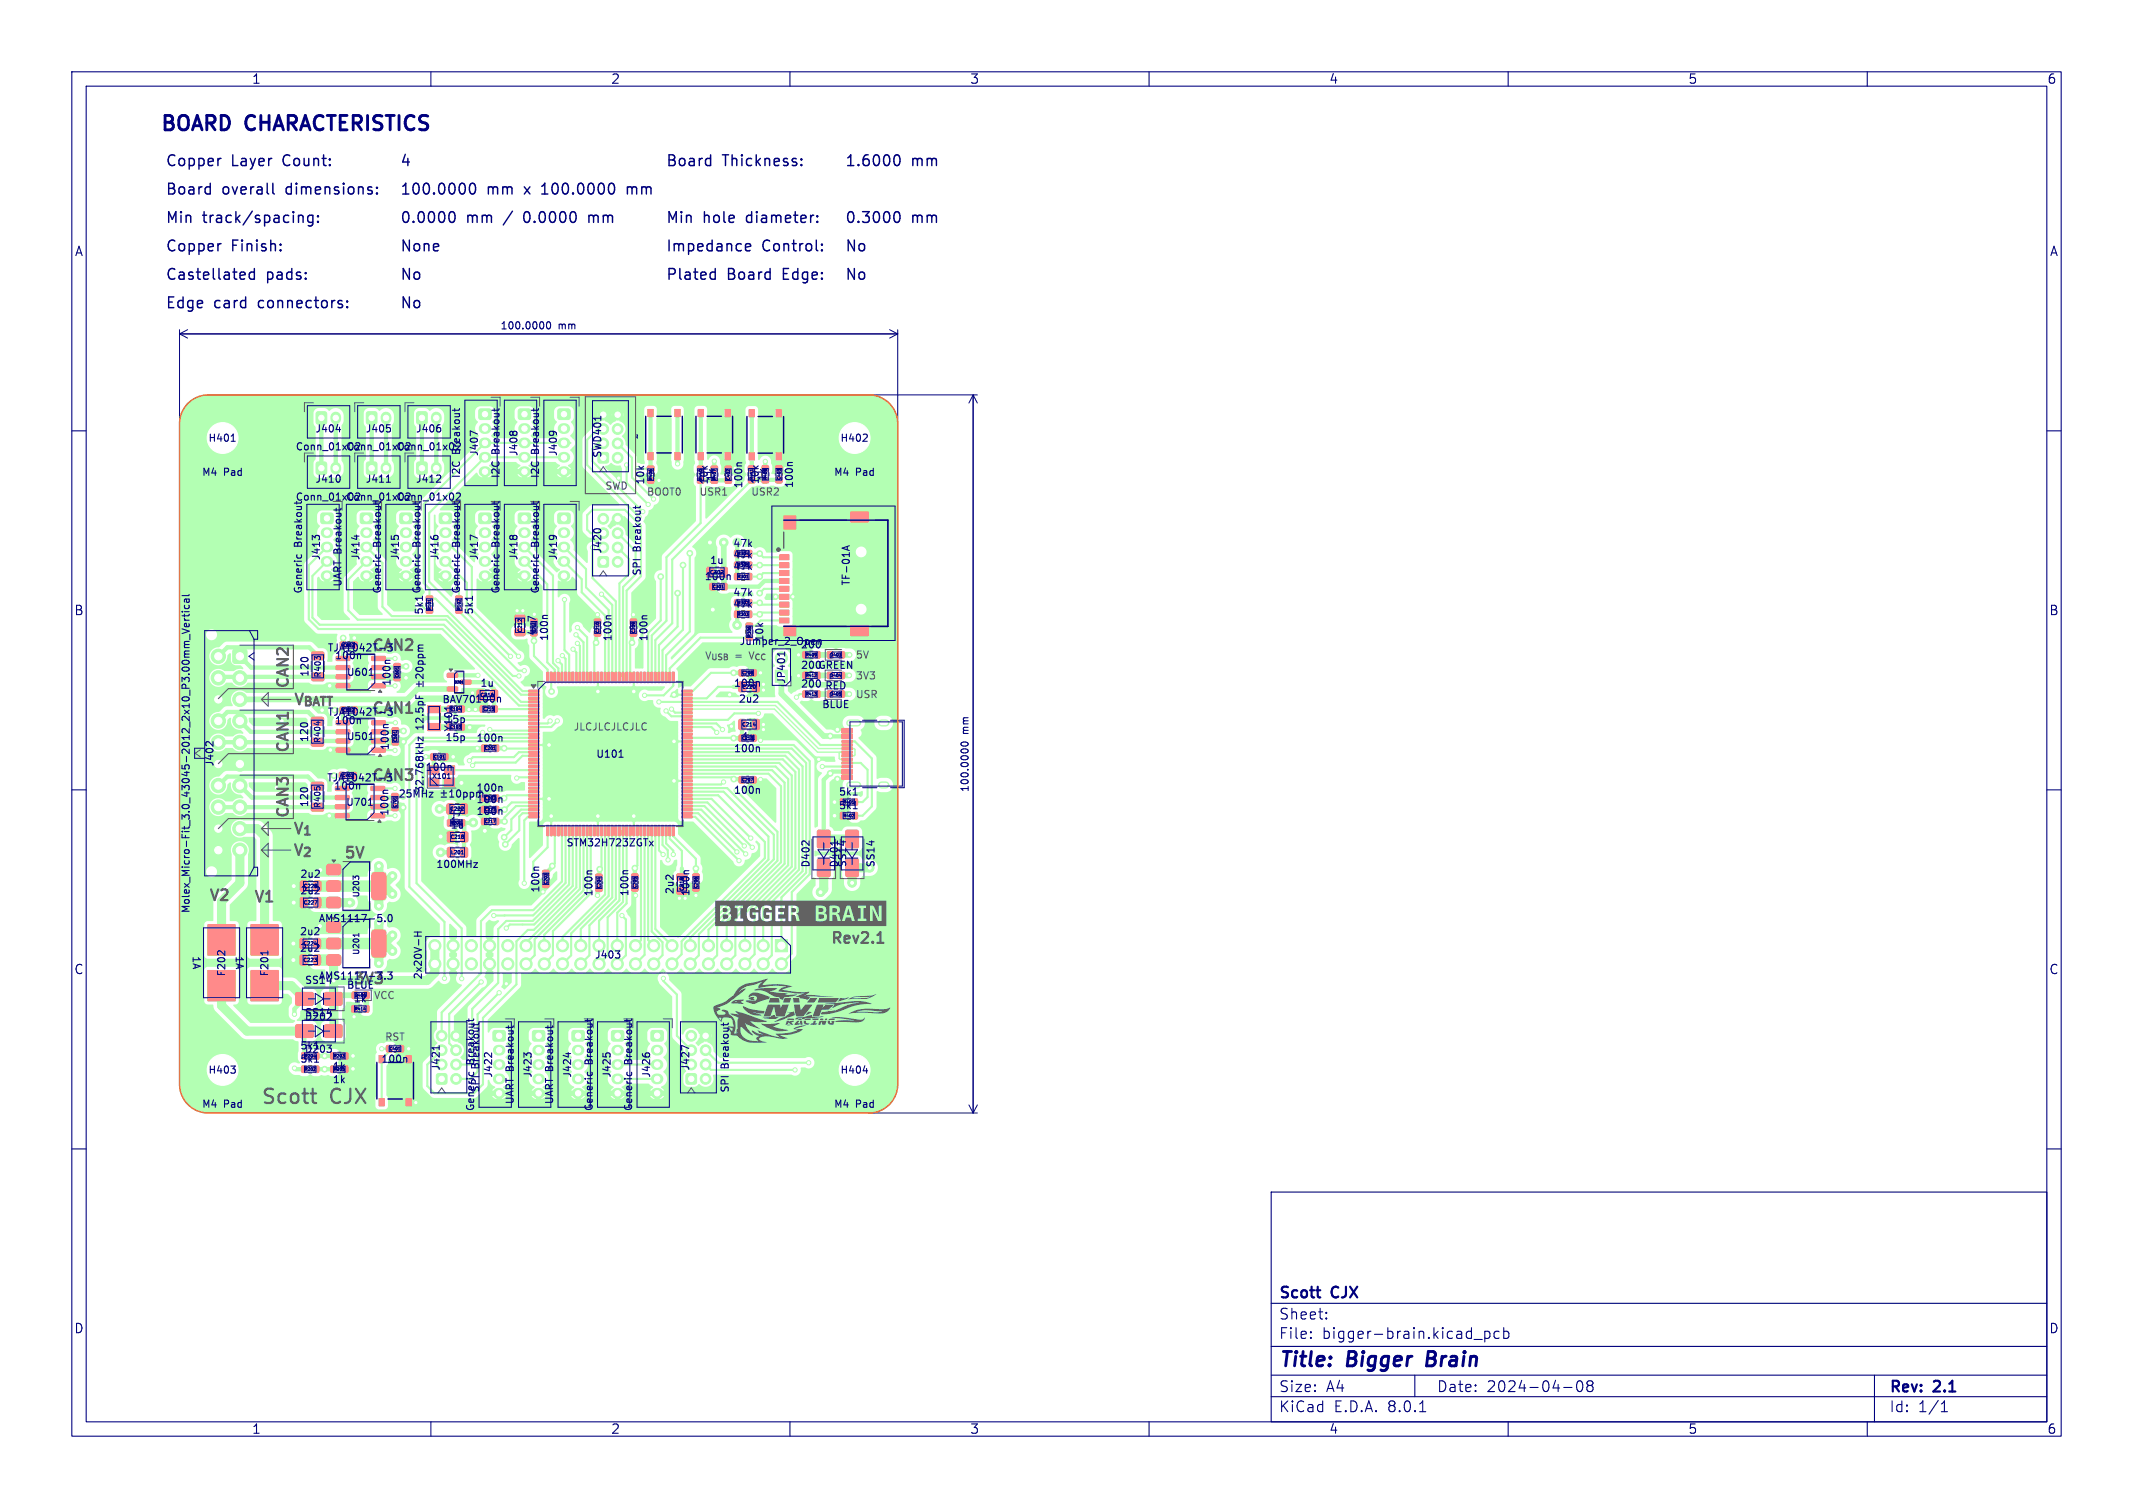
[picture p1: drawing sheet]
<svg xmlns="http://www.w3.org/2000/svg" width="297mm" height="210mm" viewBox="0 0 297 210" stroke-linecap="round" stroke-linejoin="round" font-family="sans-serif">
<defs><g id="words">
<g font-size="2.8" fill="#000080">
<text x="22.2" y="19.2">BOARD</text>
<text x="34.4" y="19.2">CHARACTERISTICS</text>
<text x="178" y="190.9">Title:</text>
<text x="187.7" y="190.9">Bigger</text>
<text x="199.5" y="190.9">Brain</text>
</g>
<g font-size="2.8" fill="#626262">
<text x="36.3" y="154.2">Scott</text>
<text x="46" y="154.2">CJX</text>
</g>
<g font-size="2.1" fill="#000080">
<text x="23" y="23.6">Copper</text>
<text x="32.2" y="23.6">Layer</text>
<text x="39.6" y="23.6">Count:</text>
<text x="55.7" y="23.6">4</text>
<text x="92.7" y="23.6">Board</text>
<text x="100.6" y="23.6">Thickness:</text>
<text x="117.6" y="23.6">1.6000</text>
<text x="126.9" y="23.6">mm</text>
<text x="23" y="27.6">Board</text>
<text x="30.9" y="27.6">overall</text>
<text x="40" y="27.6">dimensions:</text>
<text x="55.7" y="27.6">100.0000</text>
<text x="67.8" y="27.6">mm</text>
<text x="73.3" y="27.6">x</text>
<text x="75.9" y="27.6">100.0000</text>
<text x="88.1" y="27.6">mm</text>
<text x="23" y="31.5">Min</text>
<text x="23" y="35.5">Copper</text>
<text x="28.2" y="31.5">track/spacing:</text>
<text x="32.2" y="35.5">Finish:</text>
<text x="55.7" y="35.5">None</text>
<text x="55.7" y="31.5">0.0000</text>
<text x="65" y="31.5">mm</text>
<text x="70.4" y="31.5">/</text>
<text x="73.4" y="31.5">0.0000</text>
<text x="82.7" y="31.5">mm</text>
<text x="92.7" y="31.5">Min</text>
<text x="92.7" y="35.5">Impedance</text>
<text x="97.9" y="31.5">hole</text>
<text x="104.1" y="31.5">diameter:</text>
<text x="106.1" y="35.5">Control:</text>
<text x="117.6" y="31.5">0.3000</text>
<text x="117.6" y="35.5">No</text>
<text x="126.9" y="31.5">mm</text>
<text x="23" y="39.4">Castellated</text>
<text x="37.1" y="39.4">pads:</text>
<text x="55.7" y="39.4">No</text>
<text x="92.7" y="39.4">Plated</text>
<text x="101.3" y="39.4">Board</text>
<text x="109.2" y="39.4">Edge:</text>
<text x="117.6" y="39.4">No</text>
<text x="23" y="43.4">Edge</text>
<text x="29.8" y="43.4">card</text>
<text x="36.2" y="43.4">connectors:</text>
<text x="55.7" y="43.4">No</text>
<text x="51.6" y="91.1">CAN2</text>
<text x="51.6" y="99.8">CAN1</text>
<text x="51.6" y="109.1">CAN3</text>
<text x="49" y="137.5">3V3</text>
<text x="178" y="184">Sheet:</text>
<text x="178" y="181.2">Scott</text>
<text x="185.5" y="181.2">CJX</text>
<text x="178" y="186.7">File:</text>
<text x="184.1" y="186.7">bigger-brain.kicad_pcb</text>
<text x="178" y="196.9">KiCad</text>
<text x="178" y="194.1">Size:</text>
<text x="184.7" y="194.1">A4</text>
<text x="185.7" y="196.9">E.D.A.</text>
<text x="193.3" y="196.9">8.0.1</text>
<text x="200" y="194.1">Date:</text>
<text x="207" y="194.1">2024-04-08</text>
<text x="263" y="194.3">Rev:</text>
<text x="263" y="196.9">Id:</text>
<text x="267.1" y="196.9">1/1</text>
<text x="269.4" y="194.3">2.1</text>
</g>
<g font-size="2.1" fill="#626262">
<text x="40.6" y="96.1" transform="rotate(-90 40.6 96.1)">CAN2</text>
<text x="40.7" y="98.6">V_{BATT}</text>
<text x="40.6" y="105" transform="rotate(-90 40.6 105)">CAN1</text>
<text x="40.6" y="114.1" transform="rotate(-90 40.6 114.1)">CAN3</text>
<text x="40.6" y="116.6">V_{1}</text>
<text x="40.6" y="119.6">V_{2}</text>
<text x="47.7" y="119.9">5V</text>
<text x="28.9" y="125.5">V2</text>
<text x="35.2" y="125.8">V1</text>
<text x="115.4" y="131.5">Rev2.1</text>
</g>
<g font-size="1.8" fill="#000080">
<text x="35" y="11.9">1</text>
<text x="85" y="11.9">2</text>
<text x="135" y="11.9">3</text>
<text x="185" y="11.9">4</text>
<text x="235" y="11.9">5</text>
<text x="285" y="11.9">6</text>
<text x="10.3" y="35.9">A</text>
<text x="285.4" y="35.9">A</text>
<text x="10.3" y="85.9">B</text>
<text x="285.3" y="85.9">B</text>
<text x="10.3" y="135.9">C</text>
<text x="285.3" y="135.9">C</text>
<text x="10.3" y="185.9">D</text>
<text x="285.3" y="185.9">D</text>
<text x="35" y="199.9">1</text>
<text x="85" y="199.9">2</text>
<text x="135" y="199.9">3</text>
<text x="185" y="199.9">4</text>
<text x="235" y="199.9">5</text>
<text x="285" y="199.9">6</text>
</g>
<g font-size="1.4" fill="#000080">
<text x="69.6" y="46.1">100.0000</text>
<text x="77.7" y="46.1">mm</text>
<text x="28.9" y="61.7">H401</text>
<text x="41.1" y="62.9">Conn_01x02</text>
<text x="43.8" y="60.4">J404</text>
<text x="48.1" y="62.9">Conn_01x02</text>
<text x="50.8" y="60.4">J405</text>
<text x="55.1" y="62.9">Conn_01x02</text>
<text x="57.8" y="60.4">J406</text>
<text x="64.3" y="63.2" transform="rotate(-90 64.3 63.2)">Breakout</text>
<text x="66.8" y="63.6" transform="rotate(-90 66.8 63.6)">J407</text>
<text x="69.8" y="63.2" transform="rotate(-90 69.8 63.2)">Breakout</text>
<text x="72.3" y="63.6" transform="rotate(-90 72.3 63.6)">J408</text>
<text x="75.3" y="63.2" transform="rotate(-90 75.3 63.2)">Breakout</text>
<text x="77.8" y="63.6" transform="rotate(-90 77.8 63.6)">J409</text>
<text x="83.9" y="63.9" transform="rotate(-90 83.9 63.9)">SWD401</text>
<text x="89.4" y="61.2" transform="rotate(-90 89.4 61.2)">~</text>
<text x="116.9" y="61.7">H402</text>
<text x="28" y="66.5">M4</text>
<text x="31.1" y="66.5">Pad</text>
<text x="41.1" y="69.9">Conn_01x02</text>
<text x="43.8" y="67.4">J410</text>
<text x="48.1" y="69.9">Conn_01x02</text>
<text x="50.8" y="67.4">J411</text>
<text x="55.1" y="69.9">Conn_01x02</text>
<text x="57.8" y="67.4">J412</text>
<text x="64.3" y="66.7" transform="rotate(-90 64.3 66.7)">I2C</text>
<text x="69.8" y="66.7" transform="rotate(-90 69.8 66.7)">I2C</text>
<text x="75.3" y="66.7" transform="rotate(-90 75.3 66.7)">I2C</text>
<text x="89.9" y="67.6" transform="rotate(-90 89.9 67.6)">10k</text>
<text x="98.8" y="67.6" transform="rotate(-90 98.8 67.6)">10k</text>
<text x="99.7" y="67.1" transform="rotate(-90 99.7 67.1)">1k</text>
<text x="103.6" y="68.1" transform="rotate(-90 103.6 68.1)">100n</text>
<text x="105.9" y="67.5" transform="rotate(-90 105.9 67.5)">10k</text>
<text x="106.8" y="67.1" transform="rotate(-90 106.8 67.1)">1k</text>
<text x="110.6" y="68.1" transform="rotate(-90 110.6 68.1)">100n</text>
<text x="116" y="66.5">M4</text>
<text x="119.1" y="66.5">Pad</text>
<text x="42.3" y="76.2" transform="rotate(-90 42.3 76.2)">Breakout</text>
<text x="53.3" y="76.2" transform="rotate(-90 53.3 76.2)">Breakout</text>
<text x="58.8" y="76.2" transform="rotate(-90 58.8 76.2)">Breakout</text>
<text x="64.3" y="76.2" transform="rotate(-90 64.3 76.2)">Breakout</text>
<text x="69.8" y="76.2" transform="rotate(-90 69.8 76.2)">Breakout</text>
<text x="75.3" y="76.2" transform="rotate(-90 75.3 76.2)">Breakout</text>
<text x="83.9" y="77.2" transform="rotate(-90 83.9 77.2)">J420</text>
<text x="89.4" y="76.8" transform="rotate(-90 89.4 76.8)">Breakout</text>
<text x="102" y="78">47k</text>
<text x="102" y="76.4">47k</text>
<text x="42.3" y="82.8" transform="rotate(-90 42.3 82.8)">Generic</text>
<text x="44.8" y="78.1" transform="rotate(-90 44.8 78.1)">J413</text>
<text x="47.8" y="81.8" transform="rotate(-90 47.8 81.8)">UART Breakout</text>
<text x="50.3" y="78.1" transform="rotate(-90 50.3 78.1)">J414</text>
<text x="53.3" y="82.8" transform="rotate(-90 53.3 82.8)">Generic</text>
<text x="55.8" y="78.1" transform="rotate(-90 55.8 78.1)">J415</text>
<text x="61.3" y="78.1" transform="rotate(-90 61.3 78.1)">J416</text>
<text x="64.3" y="82.8" transform="rotate(-90 64.3 82.8)">Generic</text>
<text x="66.8" y="78.1" transform="rotate(-90 66.8 78.1)">J417</text>
<text x="69.8" y="82.8" transform="rotate(-90 69.8 82.8)">Generic</text>
<text x="72.3" y="78.1" transform="rotate(-90 72.3 78.1)">J418</text>
<text x="75.3" y="82.8" transform="rotate(-90 75.3 82.8)">Generic</text>
<text x="77.8" y="78.1" transform="rotate(-90 77.8 78.1)">J419</text>
<text x="89.4" y="80.3" transform="rotate(-90 89.4 80.3)">SPI</text>
<text x="98" y="81">100n</text>
<text x="98.8" y="78.7">1u</text>
<text x="102" y="79.6">47k</text>
<text x="102" y="83.2">47k</text>
<text x="118.5" y="81.7" transform="rotate(-90 118.5 81.7)">TF-01A</text>
<text x="59.1" y="85.7" transform="rotate(-90 59.1 85.7)">5k1 Generic</text>
<text x="66.1" y="85.7" transform="rotate(-90 66.1 85.7)">5k1</text>
<text x="74.8" y="88.6" transform="rotate(-90 74.8 88.6)">4u7</text>
<text x="76.5" y="89.4" transform="rotate(-90 76.5 89.4)">100n</text>
<text x="85.4" y="89.4" transform="rotate(-90 85.4 89.4)">100n</text>
<text x="90.4" y="89.4" transform="rotate(-90 90.4 89.4)">100n</text>
<text x="102" y="84.8">47k</text>
<text x="106.5" y="89.5" transform="rotate(-90 106.5 89.5)">10k</text>
<text x="43.2" y="94.4" transform="rotate(-90 43.2 94.4)">120</text>
<text x="45.5" y="90.9">TJA1042T-3</text>
<text x="46.6" y="92">100n</text>
<text x="48.2" y="94.3">U601</text>
<text x="54.6" y="95.6" transform="rotate(-90 54.6 95.6)">100n</text>
<text x="66.8" y="95.8">1u</text>
<text x="102.1" y="95.9">100n</text>
<text x="102.9" y="90">Jumper_2_Open</text>
<text x="104.6" y="91.9">V_{CC}</text>
<text x="109.5" y="95.3" transform="rotate(-90 109.5 95.3)">JP401</text>
<text x="111.4" y="90.5">200</text>
<text x="111.4" y="93.4">200GREEN</text>
<text x="111.4" y="96">200</text>
<text x="45.5" y="99.9">TJA1042T-3</text>
<text x="46.5" y="101.1">100n</text>
<text x="59.2" y="101.6" transform="rotate(-90 59.2 101.6)">12.5pF</text>
<text x="61.5" y="98.1">BAV70100n</text>
<text x="61.9" y="100.9">15p</text>
<text x="63.2" y="102" transform="rotate(-90 63.2 102)">Y101</text>
<text x="102.8" y="98.1">2u2</text>
<text x="114.4" y="98.8">BLUE</text>
<text x="114.8" y="96.2">RED</text>
<text x="29.9" y="106.8" transform="rotate(-90 29.9 106.8)">J402</text>
<text x="43.1" y="103.5" transform="rotate(-90 43.1 103.5)">120</text>
<text x="48.2" y="103.3">U501</text>
<text x="54.3" y="104.6" transform="rotate(-90 54.3 104.6)">100n</text>
<text x="59.2" y="107.6">100n</text>
<text x="61.9" y="103.4">15p</text>
<text x="66.2" y="103.5">100n</text>
<text x="82.9" y="105.7">U101</text>
<text x="102.1" y="105">100n</text>
<text x="103.2" y="103.3">1u</text>
<text x="135.1" y="102.3" transform="rotate(-90 135.1 102.3)">mm</text>
<text x="43.1" y="112.5" transform="rotate(-90 43.1 112.5)">120</text>
<text x="45.4" y="109">TJA1042T-3</text>
<text x="46.4" y="110.2">100n</text>
<text x="48.1" y="112.4">U701</text>
<text x="54.3" y="113.7" transform="rotate(-90 54.3 113.7)">100n</text>
<text x="55.4" y="111.3">25MHz</text>
<text x="59.2" y="110.5" transform="rotate(-90 59.2 110.5)">32.768kHz</text>
<text x="62.4" y="113.9">47</text>
<text x="66.2" y="113.7">100n</text>
<text x="66.2" y="110.4">100n</text>
<text x="66.2" y="112">100n</text>
<text x="102.1" y="110.8">100n</text>
<text x="116.7" y="111">5k1</text>
<text x="116.7" y="112.9">5k1</text>
<text x="135.1" y="110.4" transform="rotate(-90 135.1 110.4)">100.0000</text>
<text x="62.6" y="115.1">1u</text>
<text x="78.8" y="118.1">STM32H723ZGTx</text>
<text x="41.7" y="124.7">2u2</text>
<text x="41.7" y="122.4">2u2</text>
<text x="60.6" y="121.1">100MHz</text>
<text x="75.3" y="124.4" transform="rotate(-90 75.3 124.4)">100n</text>
<text x="82.7" y="124.9" transform="rotate(-90 82.7 124.9)">100n</text>
<text x="87.7" y="124.9" transform="rotate(-90 87.7 124.9)">100n</text>
<text x="94" y="124.6" transform="rotate(-90 94 124.6)">2u2</text>
<text x="96.2" y="124.9" transform="rotate(-90 96.2 124.9)">100n</text>
<text x="112.9" y="120.9" transform="rotate(-90 112.9 120.9)">D402</text>
<text x="116.9" y="120.9" transform="rotate(-90 116.9 120.9)">D401</text>
<text x="118" y="120.9" transform="rotate(-90 118 120.9)">SS14</text>
<text x="122" y="120.9" transform="rotate(-90 122 120.9)">SS14</text>
<text x="26.6" y="127.3" transform="rotate(-90 26.6 127.3)">Molex_Micro-Fit_3.0_43045-2012_2x10_P3.00mm_Vertical</text>
<text x="41.7" y="130.4">2u2</text>
<text x="44.3" y="128.6">AMS1117-5.0</text>
<text x="26.6" y="133.1" transform="rotate(90 26.6 133.1)">1A</text>
<text x="31.6" y="136.1" transform="rotate(-90 31.6 136.1)">F202</text>
<text x="32.6" y="133.1" transform="rotate(90 32.6 133.1)">1A</text>
<text x="37.6" y="136.1" transform="rotate(-90 37.6 136.1)">F201</text>
<text x="41.7" y="132.7">2u2</text>
<text x="42.4" y="137.2">SS14</text>
<text x="44.3" y="136.6">AMS1117-3.3</text>
<text x="48.2" y="137.9">BLUE</text>
<text x="58.9" y="136.5" transform="rotate(-90 58.9 136.5)">2x20V-H</text>
<text x="82.7" y="133.7">J403</text>
<text x="42.3" y="142.3">D202</text>
<text x="42.4" y="141.7">SS14</text>
<text x="49.2" y="139.8">1k</text>
<text x="28.9" y="149.7">H403</text>
<text x="41.7" y="146.3">5k1</text>
<text x="41.7" y="148.2">5k1</text>
<text x="42.3" y="146.8">D203</text>
<text x="46.2" y="149.2">1k</text>
<text x="53" y="148.2">100n</text>
<text x="61.4" y="149.2" transform="rotate(-90 61.4 149.2)">J421</text>
<text x="66.2" y="148.2" transform="rotate(-90 66.2 148.2)">Breakout</text>
<text x="66.9" y="148.8" transform="rotate(-90 66.9 148.8)">Breakout</text>
<text x="71.7" y="149.2" transform="rotate(-90 71.7 149.2)">Breakout</text>
<text x="77.2" y="149.2" transform="rotate(-90 77.2 149.2)">Breakout</text>
<text x="82.7" y="148.2" transform="rotate(-90 82.7 148.2)">Breakout</text>
<text x="88.2" y="148.2" transform="rotate(-90 88.2 148.2)">Breakout</text>
<text x="96.2" y="149.2" transform="rotate(-90 96.2 149.2)">J427</text>
<text x="101.7" y="148.8" transform="rotate(-90 101.7 148.8)">Breakout</text>
<text x="116.9" y="149.7">H404</text>
<text x="28" y="154.5">M4</text>
<text x="31.1" y="154.5">Pad</text>
<text x="46.2" y="151.1">1k</text>
<text x="66.2" y="154.8" transform="rotate(-90 66.2 154.8)">Generic</text>
<text x="66.9" y="152.3" transform="rotate(-90 66.9 152.3)">SPI</text>
<text x="68.7" y="150.2" transform="rotate(-90 68.7 150.2)">J422</text>
<text x="71.7" y="153.9" transform="rotate(-90 71.7 153.9)">UART</text>
<text x="74.2" y="150.2" transform="rotate(-90 74.2 150.2)">J423</text>
<text x="77.2" y="153.9" transform="rotate(-90 77.2 153.9)">UART</text>
<text x="79.7" y="150.2" transform="rotate(-90 79.7 150.2)">J424</text>
<text x="82.7" y="154.8" transform="rotate(-90 82.7 154.8)">Generic</text>
<text x="85.2" y="150.2" transform="rotate(-90 85.2 150.2)">J425</text>
<text x="88.2" y="154.8" transform="rotate(-90 88.2 154.8)">Generic</text>
<text x="90.7" y="150.2" transform="rotate(-90 90.7 150.2)">J426</text>
<text x="101.7" y="152.3" transform="rotate(-90 101.7 152.3)">SPI</text>
<text x="116" y="154.5">M4</text>
<text x="119.1" y="154.5">Pad</text>
</g>
<g font-size="1.4" fill="#626262">
<text x="84.2" y="68.3">SWD</text>
<text x="90" y="69.2">BOOT0</text>
<text x="97.3" y="69.2">USR1</text>
<text x="104.5" y="69.2">USR2</text>
<text x="98.1" y="91.9">V_{USB}</text>
<text x="102.4" y="91.9">=</text>
<text x="119.1" y="94.8">3V3</text>
<text x="119.1" y="91.9">5V</text>
<text x="79.8" y="101.8">JLCJLCJLCJLC</text>
<text x="119.1" y="97.4">USR</text>
<text x="52" y="139.2">VCC</text>
<text x="53.5" y="145.1">RST</text>
</g>
<g font-size="1.1" fill="#000080">
<text x="44.8" y="94.4" transform="rotate(-90 44.8 94.4)">R403</text>
<text x="44.8" y="103.5" transform="rotate(-90 44.8 103.5)">R404</text>
<text x="44.8" y="112.6" transform="rotate(-90 44.8 112.6)">R405</text>
<text x="50.2" y="125.1" transform="rotate(-90 50.2 125.1)">U203</text>
<text x="50.2" y="133.1" transform="rotate(-90 50.2 133.1)">U201</text>
</g>
<text font-size="1" fill="#000080" x="60.1" y="108.6">X101</text>
<g font-size=".7" fill="#000080">
<text x="98.8" y="80.1">C302</text>
<text x="72.8" y="88.1" transform="rotate(-90 72.8 88.1)">C212</text>
<text x="66.8" y="97.2">C216</text>
<text x="103.3" y="101.3">C214</text>
<text x="103.3" y="96">C220</text>
<text x="62.6" y="113">C222</text>
<text x="62.7" y="116.9">C218</text>
<text x="62.7" y="119.1">L201</text>
<text x="42.2" y="123.8">C228</text>
<text x="95.3" y="124.1" transform="rotate(-90 95.3 124.1)">C219</text>
<text x="42.2" y="131.8">C224</text>
<text x="42.2" y="126.1">C227</text>
<text x="42.2" y="134.1">C223</text>
</g>
<g font-size=".6" fill="#000080">
<text x="90.9" y="66.9" transform="rotate(-90 90.9 66.9)">R406</text>
<text x="97.8" y="66.9" transform="rotate(-90 97.8 66.9)">R410</text>
<text x="99.7" y="66.9" transform="rotate(-90 99.7 66.9)">R407</text>
<text x="101.7" y="66.9" transform="rotate(-90 101.7 66.9)">C402</text>
<text x="104.9" y="66.9" transform="rotate(-90 104.9 66.9)">R411</text>
<text x="106.8" y="66.9" transform="rotate(-90 106.8 66.9)">R408</text>
<text x="108.7" y="66.9" transform="rotate(-90 108.7 66.9)">C403</text>
<text x="102.7" y="77.4">R304</text>
<text x="99.2" y="82">C301</text>
<text x="102.7" y="79">R305</text>
<text x="102.7" y="80.6">R301</text>
<text x="60.1" y="85" transform="rotate(-90 60.1 85)">R101</text>
<text x="64.2" y="85" transform="rotate(-90 64.2 85)">R102</text>
<text x="74.6" y="88.2" transform="rotate(-90 74.6 88.2)">C211</text>
<text x="83.5" y="88.2" transform="rotate(-90 83.5 88.2)">C210</text>
<text x="88.5" y="88.2" transform="rotate(-90 88.5 88.2)">C209</text>
<text x="102.7" y="85.8">R303</text>
<text x="102.7" y="84.2">R302</text>
<text x="104.6" y="88.8" transform="rotate(-90 104.6 88.8)">R306</text>
<text x="47.7" y="90.1">C602</text>
<text x="55.6" y="94.4" transform="rotate(-90 55.6 94.4)">C601</text>
<text x="103.3" y="94">C208</text>
<text x="112.2" y="91.5">R409</text>
<text x="112.2" y="94.3">R412</text>
<text x="115.6" y="94.3">D404</text>
<text x="115.6" y="91.5">D403</text>
<text x="47.7" y="99.2">C502</text>
<text x="62.6" y="99">C104</text>
<text x="62.6" y="101.5">C103</text>
<text x="67.2" y="99">C215</text>
<text x="112.2" y="96.9">R413</text>
<text x="115.6" y="96.9">D405</text>
<text x="55.3" y="103.4" transform="rotate(-90 55.3 103.4)">C501</text>
<text x="60.4" y="105.7">C101</text>
<text x="67.4" y="104.5">C201</text>
<text x="103.3" y="103.1">C213</text>
<text x="47.6" y="108.3">C702</text>
<text x="55.3" y="112.5" transform="rotate(-90 55.3 112.5)">C701</text>
<text x="67.4" y="111.4">C202</text>
<text x="67.4" y="113">C221</text>
<text x="103.3" y="108.9">C207</text>
<text x="117.4" y="112">R401</text>
<text x="117.4" y="113.9">R402</text>
<text x="62.7" y="114.9">R201</text>
<text x="67.4" y="114.7">C217</text>
<text x="76.3" y="123.2" transform="rotate(-90 76.3 123.2)">C203</text>
<text x="83.7" y="123.7" transform="rotate(-90 83.7 123.7)">C204</text>
<text x="88.7" y="123.7" transform="rotate(-90 88.7 123.7)">C205</text>
<text x="97.2" y="123.7" transform="rotate(-90 97.2 123.7)">C206</text>
<text x="49.4" y="140.8">R414</text>
<text x="49.4" y="138.9">D406</text>
<text x="42.4" y="147.3">R204</text>
<text x="42.4" y="149.2">R202</text>
<text x="46.4" y="149.2">R205</text>
<text x="46.4" y="147.3">R203</text>
<text x="54.2" y="146.3">C401</text>
</g>
<text font-size=".4" fill="#000080" x="63.3" y="95.2">D201</text>
</g></defs>
<g fill="#b3ffb3" stroke="#b3ffb3" stroke-width=".14">
<path d="M107.9 93.3h1.8v1.7h-1.8z"/>
<path d="M44.1 64.4l1.1-.1 .2 .2 .1 1.3-.1 .2-1.1 .1-.2-.2-.1-1.3z"/>
<path d="M51.1 64.4l1.1-.1 .2 .2 .1 1.3-.1 .2-1.1 .1-.2-.2-.1-1.3z"/>
<path d="M51.1 57.4l1.1-.1 .2 .2 .1 1.3-.1 .2-1.1 .1-.2-.2-.1-1.3z"/>
<path d="M44.1 57.4l1.1-.1 .2 .2 .1 1.3-.1 .2-1.1 .1-.2-.2-.1-1.3z"/>
<path d="M58.1 57.4l1.1-.1 .2 .2 .1 1.3-.1 .2-1.1 .1-.2-.2-.1-1.3z"/>
<path d="M58.1 64.4l1.1-.1 .2 .2 .1 1.3-.1 .2-1.1 .1-.2-.2-.1-1.3z"/>
<path d="M50.2 71.6l.3-.2 1.3 .1 .1 .2-.1 1.1-.2 .1h-1.3l-.1-.3z"/>
<path d="M104.3 63.1h.8v1h-.8z"/>
<path d="M104.3 57.1h.8v1h-.8z"/>
<path d="M108.1 63.1h.7v1h-.7z"/>
<path d="M108.1 57.1h.7v1h-.7z"/>
<path d="M52.8 153h.7v1h-.7z"/>
<path d="M56.5 153h.8v1h-.8z"/>
<path d="M56.5 147h.8v1h-.8z"/>
<path d="M75.6 121.2h.8v.8h-.8z"/>
<path d="M75.6 122.8h.8v.8h-.8z"/>
<path d="M71.7 87.6h1.3l.1 .2v.6l-.2 .1h-1.1l-.1-.2z"/>
<path d="M71.7 85.7h1.3l.1 .2v.6l-.2 .2-1.1-.1-.1-.2z"/>
<path d="M45.5 120.5l.3-.1h1.5l.1 .3v1l-.3 .1h-1.5l-.2-.3z"/>
<path d="M45.5 122.8l.3-.1h1.5l.1 .3v1l-.3 .2-1.5-.1-.2-.3z"/>
<path d="M51.9 121.6l.2-.1h1.2l.2 .1 .2 .2v3l-.2 .4-1.4 .1-.3-.3-.1-3z"/>
<path d="M45.6 125l.2-.1 1.5 .1 .1 .3v1l-.3 .2-1.5-.1-.2-.3 .1-.9z"/>
<path d="M45.5 128.5l.3-.1h1.5l.1 .3v1l-.3 .1h-1.5l-.2-.3z"/>
<path d="M45.6 130.7l.2-.1 1.5 .1 .1 .3v1l-.3 .2-1.5-.1-.2-.3 .1-.9z"/>
<path d="M51.9 129.6l.2-.1h1.2l.2 .1 .2 .2v3l-.2 .4-1.4 .1-.3-.3-.1-3z"/>
<path d="M45.6 133l.2-.1 1.5 .1 .1 .3v1l-.3 .2-1.5-.1-.2-.3 .1-.9z"/>
<path d="M34.9 128.8h3.8v4.2h-3.8z"/>
<path d="M34.9 135.1h3.8v4.3h-3.8z"/>
<path d="M90.2 63h.8v1h-.8z"/>
<path d="M90.2 57h.8v1h-.8z"/>
<path d="M94 63h.7v1h-.7z"/>
<path d="M94 57h.7v1h-.7z"/>
<path d="M72.3 71.5h1.5l.1 .2-.1 1.1-.2 .1h-1.3l-.1-.3v-.9z"/>
<path d="M73.6 96.1h1.4l.1 .2-.1 .1h-1.3z"/>
<path d="M73.6 96.6h1.4l.1 .2-.1 .1h-1.3z"/>
<path d="M73.6 97.1h1.4l.1 .2-.1 .1h-1.3z"/>
<path d="M73.6 97.6h1.4l.1 .2-.1 .1h-1.3z"/>
<path d="M73.6 98.1h1.4l.1 .2-.1 .1h-1.3z"/>
<path d="M73.6 98.6h1.4l.1 .2-.1 .1h-1.3z"/>
<path d="M73.6 99.1h1.4l.1 .2-.1 .1h-1.3z"/>
<path d="M73.6 99.6h1.4l.1 .2-.1 .1h-1.3z"/>
<path d="M73.6 100.1h1.4l.1 .2-.1 .1h-1.3z"/>
<path d="M73.6 100.6h1.4l.1 .2-.1 .1h-1.3z"/>
<path d="M73.6 101.1h1.4l.1 .2-.1 .1h-1.3z"/>
<path d="M73.6 101.6h1.4l.1 .2-.1 .1h-1.3z"/>
<path d="M73.6 102.1h1.4l.1 .2-.1 .1h-1.3z"/>
<path d="M73.6 102.6h1.4l.1 .2-.1 .1h-1.3z"/>
<path d="M73.6 103.1h1.4l.1 .2-.1 .1h-1.3z"/>
<path d="M73.6 103.6h1.4l.1 .2-.1 .1h-1.3z"/>
<path d="M73.6 104.1h1.4l.1 .2-.1 .1h-1.3z"/>
<path d="M73.6 104.6h1.4l.1 .2-.1 .1h-1.3z"/>
<path d="M73.6 105.1h1.4l.1 .2-.1 .1h-1.3z"/>
<path d="M73.6 105.6h1.4l.1 .2-.1 .1h-1.3z"/>
<path d="M73.6 106.1h1.4l.1 .2-.1 .1h-1.3z"/>
<path d="M73.6 106.6h1.4l.1 .2-.1 .1h-1.3z"/>
<path d="M73.6 107.1h1.4l.1 .2-.1 .1h-1.3z"/>
<path d="M73.6 107.6h1.4l.1 .2-.1 .1h-1.3z"/>
<path d="M73.6 108.1h1.4l.1 .2-.1 .1h-1.3z"/>
<path d="M73.6 108.6h1.4l.1 .2-.1 .1h-1.3z"/>
<path d="M73.6 109.1h1.4l.1 .2-.1 .1h-1.3z"/>
<path d="M73.6 109.6h1.4l.1 .2-.1 .1h-1.3z"/>
<path d="M73.6 110.1h1.4l.1 .2-.1 .1h-1.3z"/>
<path d="M73.6 110.6h1.4l.1 .2-.1 .1h-1.3z"/>
<path d="M73.6 111.1h1.4l.1 .2-.1 .1h-1.3z"/>
<path d="M73.6 111.6h1.4l.1 .2-.1 .1h-1.3z"/>
<path d="M73.6 112.1h1.4l.1 .2-.1 .1h-1.3z"/>
<path d="M73.6 112.6h1.4l.1 .2-.1 .1h-1.3z"/>
<path d="M73.6 113.1h1.4l.1 .2-.1 .1h-1.3z"/>
<path d="M73.6 113.6h1.4l.1 .2-.1 .1h-1.3z"/>
<path d="M76.1 114.9l.3 .1v1.3l-.1 .1-.2-.1z"/>
<path d="M76.6 114.9l.3 .1v1.3l-.1 .1-.2-.1z"/>
<path d="M77.1 114.9l.3 .1v1.3l-.1 .1-.2-.1z"/>
<path d="M77.6 114.9l.3 .1v1.3l-.1 .1-.2-.1z"/>
<path d="M78.1 114.9l.3 .1v1.3l-.1 .1-.2-.1z"/>
<path d="M78.6 114.9l.3 .1v1.3l-.1 .1-.2-.1z"/>
<path d="M79.1 114.9l.3 .1v1.3l-.1 .1-.2-.1z"/>
<path d="M79.6 114.9l.3 .1v1.3l-.1 .1-.2-.1z"/>
<path d="M80.1 114.9l.3 .1v1.3l-.1 .1-.2-.1z"/>
<path d="M80.6 114.9l.3 .1v1.3l-.1 .1-.2-.1z"/>
<path d="M81.1 114.9l.3 .1v1.3l-.1 .1-.2-.1z"/>
<path d="M81.6 114.9l.3 .1v1.3l-.1 .1-.2-.1z"/>
<path d="M82.1 114.9l.3 .1v1.3l-.1 .1-.2-.1z"/>
<path d="M82.6 114.9l.3 .1v1.3l-.1 .1-.2-.1z"/>
<path d="M83.1 114.9l.3 .1v1.3l-.1 .1-.2-.1z"/>
<path d="M83.6 114.9l.3 .1v1.3l-.1 .1-.2-.1z"/>
<path d="M84.1 114.9l.3 .1v1.3l-.1 .1-.2-.1z"/>
<path d="M84.6 114.9l.3 .1v1.3l-.1 .1-.2-.1z"/>
<path d="M85.1 114.9l.3 .1v1.3l-.1 .1-.2-.1z"/>
<path d="M85.6 114.9l.3 .1v1.3l-.1 .1-.2-.1z"/>
<path d="M86.1 114.9l.3 .1v1.3l-.1 .1-.2-.1z"/>
<path d="M86.6 114.9l.3 .1v1.3l-.1 .1-.2-.1z"/>
<path d="M87.1 114.9l.3 .1v1.3l-.1 .1-.2-.1z"/>
<path d="M87.6 114.9l.3 .1v1.3l-.1 .1-.2-.1z"/>
<path d="M88.1 114.9l.3 .1v1.3l-.1 .1-.2-.1z"/>
<path d="M88.6 114.9l.3 .1v1.3l-.1 .1-.2-.1z"/>
<path d="M89.1 114.9l.3 .1v1.3l-.1 .1-.2-.1z"/>
<path d="M89.6 114.9l.3 .1v1.3l-.1 .1-.2-.1z"/>
<path d="M90.1 114.9l.3 .1v1.3l-.1 .1-.2-.1z"/>
<path d="M90.6 114.9l.3 .1v1.3l-.1 .1-.2-.1z"/>
<path d="M91.1 114.9l.3 .1v1.3l-.1 .1-.2-.1z"/>
<path d="M91.6 114.9l.3 .1v1.3l-.1 .1-.2-.1z"/>
<path d="M92.1 114.9l.3 .1v1.3l-.1 .1-.2-.1z"/>
<path d="M92.6 114.9l.3 .1v1.3l-.1 .1-.2-.1z"/>
<path d="M93.1 114.9l.3 .1v1.3l-.1 .1-.2-.1z"/>
<path d="M93.6 114.9l.3 .1v1.3l-.1 .1-.2-.1z"/>
<path d="M94.9 113.6h1.4l.1 .2-.1 .1h-1.3z"/>
<path d="M94.9 113.1h1.4l.1 .2-.1 .1h-1.3z"/>
<path d="M94.9 112.6h1.4l.1 .2-.1 .1h-1.3z"/>
<path d="M94.9 112.1h1.4l.1 .2-.1 .1h-1.3z"/>
<path d="M94.9 111.6h1.4l.1 .2-.1 .1h-1.3z"/>
<path d="M94.9 111.1h1.4l.1 .2-.1 .1h-1.3z"/>
<path d="M94.9 110.6h1.4l.1 .2-.1 .1h-1.3z"/>
<path d="M94.9 110.1h1.4l.1 .2-.1 .1h-1.3z"/>
<path d="M94.9 109.6h1.4l.1 .2-.1 .1h-1.3z"/>
<path d="M94.9 109.1h1.4l.1 .2-.1 .1h-1.3z"/>
<path d="M94.9 108.6h1.4l.1 .2-.1 .1h-1.3z"/>
<path d="M94.9 108.1h1.4l.1 .2-.1 .1h-1.3z"/>
<path d="M94.9 107.6h1.4l.1 .2-.1 .1h-1.3z"/>
<path d="M94.9 107.1h1.4l.1 .2-.1 .1h-1.3z"/>
<path d="M94.9 106.6h1.4l.1 .2-.1 .1h-1.3z"/>
<path d="M94.9 106.1h1.4l.1 .2-.1 .1h-1.3z"/>
<path d="M94.9 105.6h1.4l.1 .2-.1 .1h-1.3z"/>
<path d="M94.9 105.1h1.4l.1 .2-.1 .1h-1.3z"/>
<path d="M94.9 104.6h1.4l.1 .2-.1 .1h-1.3z"/>
<path d="M94.9 104.1h1.4l.1 .2-.1 .1h-1.3z"/>
<path d="M94.9 103.6h1.4l.1 .2-.1 .1h-1.3z"/>
<path d="M94.9 103.1h1.4l.1 .2-.1 .1h-1.3z"/>
<path d="M94.9 102.6h1.4l.1 .2-.1 .1h-1.3z"/>
<path d="M94.9 102.1h1.4l.1 .2-.1 .1h-1.3z"/>
<path d="M94.9 101.6h1.4l.1 .2-.1 .1h-1.3z"/>
<path d="M94.9 101.1h1.4l.1 .2-.1 .1h-1.3z"/>
<path d="M94.9 100.6h1.4l.1 .2-.1 .1h-1.3z"/>
<path d="M94.9 100.1h1.4l.1 .2-.1 .1h-1.3z"/>
<path d="M94.9 99.6h1.4l.1 .2-.1 .1h-1.3z"/>
<path d="M94.9 99.1h1.4l.1 .2-.1 .1h-1.3z"/>
<path d="M94.9 98.6h1.4l.1 .2-.1 .1h-1.3z"/>
<path d="M94.9 98.1h1.4l.1 .2-.1 .1h-1.3z"/>
<path d="M94.9 97.6h1.4l.1 .2-.1 .1h-1.3z"/>
<path d="M94.9 97.1h1.4l.1 .2-.1 .1h-1.3z"/>
<path d="M94.9 96.6h1.4l.1 .2-.1 .1h-1.3z"/>
<path d="M94.9 96.1h1.4l.1 .2-.1 .1h-1.3z"/>
<path d="M93.6 93.6l.3 .1v1.3l-.1 .1-.2-.1z"/>
<path d="M93.1 93.6l.3 .1v1.3l-.1 .1-.2-.1z"/>
<path d="M92.6 93.6l.3 .1v1.3l-.1 .1-.2-.1z"/>
<path d="M92.1 93.6l.3 .1v1.3l-.1 .1-.2-.1z"/>
<path d="M91.6 93.6l.3 .1v1.3l-.1 .1-.2-.1z"/>
<path d="M91.1 93.6l.3 .1v1.3l-.1 .1-.2-.1z"/>
<path d="M90.6 93.6l.3 .1v1.3l-.1 .1-.2-.1z"/>
<path d="M90.1 93.6l.3 .1v1.3l-.1 .1-.2-.1z"/>
<path d="M89.6 93.6l.3 .1v1.3l-.1 .1-.2-.1z"/>
<path d="M89.1 93.6l.3 .1v1.3l-.1 .1-.2-.1z"/>
<path d="M88.6 93.6l.3 .1v1.3l-.1 .1-.2-.1z"/>
<path d="M88.1 93.6l.3 .1v1.3l-.1 .1-.2-.1z"/>
<path d="M87.6 93.6l.3 .1v1.3l-.1 .1-.2-.1z"/>
<path d="M87.1 93.6l.3 .1v1.3l-.1 .1-.2-.1z"/>
<path d="M86.6 93.6l.3 .1v1.3l-.1 .1-.2-.1z"/>
<path d="M86.1 93.6l.3 .1v1.3l-.1 .1-.2-.1z"/>
<path d="M85.6 93.6l.3 .1v1.3l-.1 .1-.2-.1z"/>
<path d="M85.1 93.6l.3 .1v1.3l-.1 .1-.2-.1z"/>
<path d="M84.6 93.6l.3 .1v1.3l-.1 .1-.2-.1z"/>
<path d="M84.1 93.6l.3 .1v1.3l-.1 .1-.2-.1z"/>
<path d="M83.6 93.6l.3 .1v1.3l-.1 .1-.2-.1z"/>
<path d="M83.1 93.6l.3 .1v1.3l-.1 .1-.2-.1z"/>
<path d="M82.6 93.6l.3 .1v1.3l-.1 .1-.2-.1z"/>
<path d="M82.1 93.6l.3 .1v1.3l-.1 .1-.2-.1z"/>
<path d="M81.6 93.6l.3 .1v1.3l-.1 .1-.2-.1z"/>
<path d="M81.1 93.6l.3 .1v1.3l-.1 .1-.2-.1z"/>
<path d="M80.6 93.6l.3 .1v1.3l-.1 .1-.2-.1z"/>
<path d="M80.1 93.6l.3 .1v1.3l-.1 .1-.2-.1z"/>
<path d="M79.6 93.6l.3 .1v1.3l-.1 .1-.2-.1z"/>
<path d="M79.1 93.6l.3 .1v1.3l-.1 .1-.2-.1z"/>
<path d="M78.6 93.6l.3 .1v1.3l-.1 .1-.2-.1z"/>
<path d="M78.1 93.6l.3 .1v1.3l-.1 .1-.2-.1z"/>
<path d="M77.6 93.6l.3 .1v1.3l-.1 .1-.2-.1z"/>
<path d="M77.1 93.6l.3 .1v1.3l-.1 .1-.2-.1z"/>
<path d="M76.6 93.6l.3 .1v1.3l-.1 .1-.2-.1z"/>
<path d="M76.1 93.6l.3 .1v1.3l-.1 .1-.2-.1z"/>
<path d="M43.8 125h.6l.3 .1v1.1l-.2 .2h-.6l-.2-.1z"/>
<path d="M41.9 125h.7l.2 .1v1.1l-.2 .2h-.6l-.2-.1z"/>
<path d="M79.8 143.6h1.4l.2 .2-.1 1.1-.2 .1-1.3-.1-.2-.2v-1z"/>
<path d="M68.4 96.1h.6l.3 .1v1.1l-.2 .2h-.5l-.3-.1z"/>
<path d="M66.5 96.1h.6l.3 .1v1.1l-.2 .2h-.5l-.3-.1z"/>
<path d="M64 114.2h.7v.8h-.7z"/>
<path d="M51.7 113.4l1.8-.1 .1 .5-.2 .1h-1.7l-.1-.1z"/>
<path d="M51.7 112.1h1.8l.1 .4-.2 .1h-1.7l-.1-.1z"/>
<path d="M51.7 110.8h1.8l.1 .5-.2 .1h-1.7l-.1-.2z"/>
<path d="M51.7 109.5h1.8l.1 .5-.2 .1h-1.7l-.1-.1z"/>
<path d="M46.7 110.8h1.8l.1 .5-.1 .1h-1.7l-.1-.2z"/>
<path d="M46.7 112.1h1.8l.1 .4-.1 .1h-1.7l-.1-.1z"/>
<path d="M46.7 113.4l1.8-.1 .1 .5-.1 .1h-1.7l-.1-.1z"/>
<path d="M108 130.8h1.7v1.7h-1.7z"/>
<path d="M77.8 71.5h1.5l.1 .2-.1 1.1-.2 .1h-1.3l-.1-.3v-.9z"/>
<path d="M87.8 87.8h.8v.8h-.8z"/>
<path d="M87.8 86.2h.8v.8h-.8z"/>
<path d="M113.5 90.8h.7v.8h-.7z"/>
<path d="M111.8 90.8h.7v.8h-.7z"/>
<path d="M77.7 57.1l.3-.2 1.3 .1 .1 .2-.1 1.1-.2 .1h-1.3l-.1-.3z"/>
<path d="M115.2 90.8h.8v.8h-.8z"/>
<path d="M116.8 90.8h.8v.8h-.8z"/>
<path d="M66.7 71.6l.3-.2 1.3 .1 .1 .2-.1 1.1-.2 .1h-1.3l-.1-.3z"/>
<path d="M43.7 133h.7l.2 .1v1.1l-.1 .2h-.6l-.2-.1z"/>
<path d="M41.8 133h.7l.2 .1v1.1l-.1 .2h-.6l-.2-.1z"/>
<path d="M90.2 64.9h.8v.7h-.8z"/>
<path d="M90.2 66.6h.8v.7h-.8z"/>
<path d="M54.6 101.4h.8v.8h-.8z"/>
<path d="M54.6 102.9h.8v.8h-.8z"/>
<path d="M50.6 138.2h.8v.8h-.8z"/>
<path d="M49.1 138.2h.7v.8h-.7z"/>
<path d="M96.5 121.7h.8v.8h-.8z"/>
<path d="M96.5 123.3h.8v.8h-.8z"/>
<path d="M94.3 121.7h1.2l.2 .2v.6l-.3 .2-1-.1-.2-.2z"/>
<path d="M94.3 123.6h1.2l.2 .2v.6l-.3 .1h-1l-.2-.2z"/>
<path d="M43.7 146.6h.7v.9h-.7z"/>
<path d="M42 146.6h.7v.9h-.7z"/>
<path d="M66.8 57h1.5l.1 .2-.1 1.1-.2 .1h-1.3l-.1-.3v-.9z"/>
<path d="M90.8 143.6h1.4l.2 .2-.1 1.1-.2 .1-1.3-.1-.2-.2v-1z"/>
<path d="M102.9 100.2h.7l.2 .1v1.1l-.1 .2h-.6l-.2-.1z"/>
<path d="M104.8 100.2h.7l.2 .1 .1 1.1-.2 .2h-.6l-.2-.1z"/>
<path d="M54.9 92.4h.8v.8h-.8z"/>
<path d="M54.9 94h.8v.8h-.8z"/>
<path d="M59.7 108.4h1.4v1.1h-1.4z"/>
<path d="M61.9 108.4h1.4v1.1h-1.4z"/>
<path d="M61.9 106.7h1.4v1.1h-1.4z"/>
<path d="M50.7 140.1h.6v.8h-.6z"/>
<path d="M49 140.1h.7v.8h-.7z"/>
<path d="M60 105h.8v.8h-.8z"/>
<path d="M61.6 105h.7v.8h-.7z"/>
<path d="M47.7 148.5h.7v.8h-.7z"/>
<path d="M118.7 111.3h.7v.8h-.7z"/>
<path d="M117 111.3h.7v.8h-.7z"/>
<path d="M115.2 96.2h.8v.9h-.8z"/>
<path d="M116.8 96.2h.7v.9h-.7z"/>
<path d="M117.8 119.7l.2-.1 1.5 .1v.1v2.2l-.2 .1-1.5-.1v-.2z"/>
<path d="M117.8 115.7l.2-.1 1.5 .1v.1v2.2l-.2 .1-1.5-.1v-.2z"/>
<path d="M43.7 148.5h.7v.8h-.7z"/>
<path d="M42 148.5h.7v.8h-.7z"/>
<path d="M43.4 99.9h1.5l.2 .2v.7l-.3 .2h-1.3l-.2-.2z"/>
<path d="M43.4 102.9l1.5-.1 .2 .3v.7l-.3 .1h-1.3l-.2-.2z"/>
<path d="M55.8 71.5h1.5l.1 .2-.1 1.1-.2 .1h-1.3l-.1-.3v-.9z"/>
<path d="M117.2 108h1.5v.5h-1.5z"/>
<path d="M117.2 107.1h1.5v.7h-1.5z"/>
<path d="M117.2 106.1h1.5v.3h-1.5z"/>
<path d="M117.2 105.1h1.5v.3h-1.5z"/>
<path d="M117.2 104.6h1.5v.3h-1.5z"/>
<path d="M117.2 103.6h1.5v.3h-1.5z"/>
<path d="M117.2 102.2h1.5v.6h-1.5z"/>
<path d="M117.2 101.4h1.5v.7h-1.5z"/>
<path d="M117.2 103.1h1.5v.3h-1.5z"/>
<path d="M117.2 104.1h1.5v.3h-1.5z"/>
<path d="M117.2 105.6h1.5v.3h-1.5z"/>
<path d="M117.2 106.6h1.5v.3h-1.5z"/>
<path d="M100.4 79h.6l.3 .1v1.1l-.2 .2h-.6l-.2-.1z"/>
<path d="M98.5 79h.6l.3 .1v1.1l-.2 .2h-.6l-.2-.1z"/>
<path d="M113.5 93.6h.7v.9h-.7z"/>
<path d="M111.8 93.6h.7v.9h-.7z"/>
<path d="M59.6 100.8h1.7v1h-1.7z"/>
<path d="M59.6 98.3h1.7v1h-1.7z"/>
<path d="M62.3 118.1l.7-.1 .3 .2v.9l-.2 .3h-.6l-.2-.2z"/>
<path d="M64.2 118.1l.7-.1 .2 .2v.9l-.1 .3h-.7l-.2-.2z"/>
<path d="M102.9 102.4h.8v.8h-.8z"/>
<path d="M104.5 102.4h.8v.8h-.8z"/>
<path d="M45.2 142.8l.2-.1 2.2 .1v.1v1.5l-.2 .1-2.2-.1v-.2z"/>
<path d="M41.2 142.8l.2-.1 2.2 .1v.1v1.5l-.2 .1-2.2-.1v-.2z"/>
<path d="M102.9 95l.7-.1 .2 .2v1l-.1 .3h-.6l-.2-.2z"/>
<path d="M104.8 95l.7-.1 .2 .2 .1 1-.2 .3h-.6l-.2-.2z"/>
<path d="M60.9 149.6l1-.1 .3 .1 .1 1.1-.2 .2-1 .1-.3-.1-.1-1.1z"/>
<path d="M59.4 83h.8v.7h-.8z"/>
<path d="M59.4 84.7h.8v.7h-.8z"/>
<path d="M45.2 138.3l.2-.1 2.2 .1v.2v1.4l-.2 .1-2.2-.1v-.1z"/>
<path d="M41.2 138.3l.2-.1 2.2 .1v.2v1.4l-.2 .1-2.2-.1v-.1z"/>
<path d="M47.3 107.6h.7v.8h-.7z"/>
<path d="M48.8 107.6h.8v.8h-.8z"/>
<path d="M113.5 96.2h.7v.9h-.7z"/>
<path d="M111.8 96.2h.7v.9h-.7z"/>
<path d="M83 121.8h.8v.7h-.8z"/>
<path d="M83 123.3h.8v.8h-.8z"/>
<path d="M99 64.9h.9v.7h-.9z"/>
<path d="M51.8 104.2h1.8l.1 .5-.2 .1-1.7-.1-.1-.1z"/>
<path d="M51.8 102.9h1.8l.1 .5-.2 .1h-1.7l-.1-.2z"/>
<path d="M51.8 101.7l1.8-.1 .1 .5-.2 .1h-1.7l-.1-.1z"/>
<path d="M51.8 100.4h1.8l.1 .5-.2 .1-1.7-.1-.1-.1z"/>
<path d="M46.8 101.7l1.8-.1 .1 .5-.1 .1h-1.7l-.1-.1z"/>
<path d="M46.8 102.9h1.8l.1 .5-.1 .1h-1.7l-.1-.2z"/>
<path d="M46.8 104.2h1.8l.1 .5-.1 .1-1.7-.1-.1-.1z"/>
<path d="M68.4 98.3h.8v.9h-.8z"/>
<path d="M66.9 98.3h.8v.9h-.8z"/>
<path d="M102.9 108.2h.8v.8h-.8z"/>
<path d="M104.5 108.2h.8v.8h-.8z"/>
<path d="M108 66.4h.9v.8h-.9z"/>
<path d="M108 64.9h.9v.8h-.9z"/>
<path d="M43.8 122.7h.6l.3 .1v1.1l-.2 .2h-.6l-.2-.1z"/>
<path d="M41.9 122.7h.7l.2 .1v1.1l-.2 .2h-.6l-.2-.1z"/>
<path d="M63.5 84.7h.8v.7h-.8z"/>
<path d="M63.5 83h.8v.7h-.8z"/>
<path d="M51.8 95.3l1.8-.1 .1 .5-.2 .1h-1.7l-.1-.1z"/>
<path d="M51.8 94h1.8l.1 .4-.2 .1h-1.7l-.1-.1z"/>
<path d="M51.8 92.7h1.8l.1 .5-.2 .1h-1.7l-.1-.2z"/>
<path d="M51.8 91.4h1.8l.1 .5-.2 .1h-1.7l-.1-.1z"/>
<path d="M46.8 92.7h1.8l.1 .5-.1 .1h-1.7l-.1-.2z"/>
<path d="M46.8 94h1.8l.1 .4-.1 .1h-1.7l-.1-.1z"/>
<path d="M46.8 95.3l1.8-.1 .1 .5-.1 .1h-1.7l-.1-.1z"/>
<path d="M83.3 63.1l.3-.1 1 .1 .1 .2v1.1l-.3 .1-1-.1-.1-.2z"/>
<path d="M100.4 81.3h.8v.8h-.8z"/>
<path d="M98.9 81.3h.7v.8h-.7z"/>
<path d="M74.2 143.6l.2-.1 1.3 .1 .2 .2-.1 1.1-.2 .1-1.3-.1-.2-.2z"/>
<path d="M82.8 87.8h.8v.8h-.8z"/>
<path d="M82.8 86.2h.8v.8h-.8z"/>
<path d="M43.4 109l1.5-.1 .2 .3v.7l-.3 .2-1.3-.1-.2-.2z"/>
<path d="M43.4 111.9h1.5l.2 .2v.7l-.3 .2h-1.3l-.2-.3z"/>
<path d="M115.2 93.6h.8v.9h-.8z"/>
<path d="M116.8 93.6h.7v.9h-.7z"/>
<path d="M68.6 114h.8v.8h-.8z"/>
<path d="M67.1 114h.8v.8h-.8z"/>
<path d="M47.4 89.4h.8v.9h-.8z"/>
<path d="M49 89.4h.7v.9h-.7z"/>
<path d="M62.3 93.8h1.3l.1 .5-.1 .1-1.2-.1-.1-.1z"/>
<path d="M62.3 95.7h1.3l.1 .5-.1 .1-1.2-.1-.1-.1z"/>
<path d="M64.2 94.7h1.3l.1 .5-.1 .1h-1.3l-.1-.2z"/>
<path d="M28.9 128.8h3.9v4.2h-3.9z"/>
<path d="M28.9 135.1h3.9v4.3h-3.9z"/>
<path d="M106.1 64.9h.9v.7h-.9z"/>
<path d="M44.8 71.5h1.5l.1 .2-.1 1.1-.2 .1h-1.3l-.1-.3v-.9z"/>
<path d="M108.6 77.3h1.3v.7h-1.3z"/>
<path d="M108.6 78.4h1.3v.7h-1.3z"/>
<path d="M108.6 79.5h1.3v.7h-1.3z"/>
<path d="M108.6 80.6h1.3v.7h-1.3z"/>
<path d="M108.6 81.7h1.3v.7h-1.3z"/>
<path d="M108.6 82.8h1.3v.7h-1.3z"/>
<path d="M108.6 83.9h1.3v.7h-1.3z"/>
<path d="M108.6 85h1.3v.7h-1.3z"/>
<path d="M108.6 86.1h1.3v.7h-1.3z"/>
<path d="M109.2 87.1h1.6v1.4h-1.6z"/>
<path d="M118.5 87.1h2.4v1.4h-2.4z"/>
<path d="M109.2 71.8h1.6v1.9h-1.6z"/>
<path d="M118.5 71.3h2.4v1.4h-2.4z"/>
<path d="M62.3 112l.7-.1 .2 .2v1l-.2 .3h-.6l-.2-.2z"/>
<path d="M64.2 112l.7-.1 .2 .2v1l-.2 .3h-.6l-.2-.2z"/>
<path d="M61.2 71.6l.3-.2 1.3 .1 .1 .2-.1 1.1-.2 .1h-1.3l-.1-.3z"/>
<path d="M85.3 143.6h1.4l.2 .2-.1 1.1-.2 .1-1.3-.1-.2-.2v-1z"/>
<path d="M53.8 145.6h.8v.9h-.8z"/>
<path d="M55.4 145.6h.8v.9h-.8z"/>
<path d="M118.7 113.2h.7v.8h-.7z"/>
<path d="M117 113.2h.7v.8h-.7z"/>
<path d="M102.9 93.3h.8v.8h-.8z"/>
<path d="M104.5 93.3h.8v.8h-.8z"/>
<path d="M104 79.9h.6v.8h-.6z"/>
<path d="M102.3 79.9h.7v.8h-.7z"/>
<path d="M72.2 57.1l.3-.2 1.3 .1 .1 .2-.1 1.1-.2 .1h-1.3l-.1-.3z"/>
<path d="M43.7 130.7h.7l.2 .1v1.1l-.1 .2h-.6l-.2-.1z"/>
<path d="M41.8 130.7h.7l.2 .1v1.1l-.1 .2h-.6l-.2-.1z"/>
<path d="M104 85.1h.6v.9h-.6z"/>
<path d="M102.3 85.1h.7v.9h-.7z"/>
<path d="M46.1 146.6h.7v.9h-.7z"/>
<path d="M47.7 146.6h.7v.9h-.7z"/>
<path d="M104.2 66.5h.9v.7h-.9z"/>
<path d="M104.2 64.9h.9v.7h-.9z"/>
<path d="M95.6 149.6l1.1-.1 .2 .1 .1 1.1-.1 .2-1.1 .1-.2-.1-.1-1.1z"/>
<path d="M97.2 63h.8v1h-.8z"/>
<path d="M97.2 57h.8v1h-.8z"/>
<path d="M101 63h.7v1h-.7z"/>
<path d="M101 57h.7v1h-.7z"/>
<path d="M32.5 90.5l.2-.1 1.6 .1 .1 .2-.1 1.6-.2 .1-1.6-.1-.1-.2z"/>
<path d="M101 66.5h.8v.8h-.8z"/>
<path d="M101 64.9h.8v.8h-.8z"/>
<path d="M62.3 98.3h.8v.9h-.8z"/>
<path d="M63.8 98.3h.8v.9h-.8z"/>
<path d="M88 121.7h.8v.8h-.8z"/>
<path d="M88 123.3h.8v.8h-.8z"/>
<path d="M64.2 115.9l.7-.1 .2 .2v1l-.1 .3h-.6l-.2-.2z"/>
<path d="M62.3 115.9l.7-.1 .2 .2 .1 1-.2 .3h-.6l-.2-.2z"/>
<path d="M43.4 90.8h1.6l.1 .2v.7l-.2 .2h-1.4l-.1-.2z"/>
<path d="M43.4 93.8l1.6-.1 .1 .3v.7l-.2 .1h-1.4l-.1-.2z"/>
<path d="M103.9 88.5h.8v.6h-.8z"/>
<path d="M103.9 86.8h.8v.7h-.8z"/>
<path d="M54.6 110.5h.8v.8h-.8z"/>
<path d="M54.6 112.1h.8v.8h-.8z"/>
<path d="M83.3 77.6l.3-.1 1 .1 .1 .2v1.1l-.3 .1-1-.1-.1-.2z"/>
<path d="M113.9 119.7l.2-.1 1.4 .1 .1 .1-.1 2.2-.1 .1-1.5-.1-.1-.2z"/>
<path d="M113.9 115.7l.2-.1 1.4 .1 .1 .1-.1 2.2-.1 .1-1.5-.1-.1-.2z"/>
<path d="M68.7 143.6l.2-.1 1.3 .1 .2 .2-.1 1.1-.2 .1-1.3-.1-.2-.2z"/>
<path d="M97.1 66.6h.9v.7h-.9z"/>
<path d="M97.1 64.9h.9v.7h-.9z"/>
<path d="M68.6 103.8h.8v.8h-.8z"/>
<path d="M67.1 103.8h.8v.8h-.8z"/>
<path d="M63.8 100.8h.8v.9h-.8z"/>
<circle cx="119" cy="149" r="2.35"/>
<circle cx="119" cy="149" r="3.7"/>
<circle cx="108.8" cy="134.2" r=".85"/>
<circle cx="106.3" cy="131.7" r=".85"/>
<circle cx="106.3" cy="134.2" r=".85"/>
<circle cx="103.7" cy="131.7" r=".85"/>
<circle cx="103.7" cy="134.2" r=".85"/>
<circle cx="101.2" cy="131.7" r=".85"/>
<circle cx="101.2" cy="134.2" r=".85"/>
<circle cx="98.6" cy="131.7" r=".85"/>
<circle cx="98.6" cy="134.2" r=".85"/>
<circle cx="96.1" cy="131.7" r=".85"/>
<circle cx="96.1" cy="134.2" r=".85"/>
<circle cx="93.6" cy="131.7" r=".85"/>
<circle cx="93.6" cy="134.2" r=".85"/>
<circle cx="91" cy="131.7" r=".85"/>
<circle cx="91" cy="134.2" r=".85"/>
<circle cx="88.5" cy="131.7" r=".85"/>
<circle cx="88.5" cy="134.2" r=".85"/>
<circle cx="85.9" cy="131.7" r=".85"/>
<circle cx="85.9" cy="134.2" r=".85"/>
<circle cx="83.4" cy="131.7" r=".85"/>
<circle cx="83.4" cy="134.2" r=".85"/>
<circle cx="80.9" cy="131.7" r=".85"/>
<circle cx="80.9" cy="134.2" r=".85"/>
<circle cx="78.3" cy="131.7" r=".85"/>
<circle cx="78.3" cy="134.2" r=".85"/>
<circle cx="75.8" cy="131.7" r=".85"/>
<circle cx="75.8" cy="134.2" r=".85"/>
<circle cx="73.2" cy="131.7" r=".85"/>
<circle cx="73.2" cy="134.2" r=".85"/>
<circle cx="70.7" cy="131.7" r=".85"/>
<circle cx="70.7" cy="134.2" r=".85"/>
<circle cx="68.2" cy="131.7" r=".85"/>
<circle cx="68.2" cy="134.2" r=".85"/>
<circle cx="65.6" cy="131.7" r=".85"/>
<circle cx="65.6" cy="134.2" r=".85"/>
<circle cx="63.1" cy="131.7" r=".85"/>
<circle cx="63.1" cy="134.2" r=".85"/>
<circle cx="60.5" cy="131.7" r=".85"/>
<circle cx="60.5" cy="134.2" r=".85"/>
<circle cx="31" cy="61" r="2.35"/>
<circle cx="31" cy="61" r="3.7"/>
<circle cx="63.5" cy="150.2" r=".75"/>
<circle cx="61.5" cy="148.2" r=".75"/>
<circle cx="63.5" cy="148.2" r=".75"/>
<circle cx="61.5" cy="146.2" r=".75"/>
<circle cx="63.5" cy="146.2" r=".75"/>
<circle cx="61.5" cy="144.2" r=".75"/>
<circle cx="63.5" cy="144.2" r=".75"/>
<circle cx="119" cy="61" r="2.35"/>
<circle cx="119" cy="61" r="3.7"/>
<circle cx="86" cy="63.7" r=".75"/>
<circle cx="84" cy="61.7" r=".75"/>
<circle cx="86" cy="61.7" r=".75"/>
<circle cx="84" cy="59.7" r=".75"/>
<circle cx="86" cy="59.7" r=".75"/>
<circle cx="84" cy="57.7" r=".75"/>
<circle cx="86" cy="57.7" r=".75"/>
<circle cx="31" cy="149" r="2.35"/>
<circle cx="31" cy="149" r="3.8"/>
<circle cx="98.2" cy="150.2" r=".75"/>
<circle cx="96.2" cy="148.2" r=".75"/>
<circle cx="98.2" cy="148.2" r=".75"/>
<circle cx="96.2" cy="146.2" r=".75"/>
<circle cx="98.2" cy="146.2" r=".75"/>
<circle cx="96.2" cy="144.2" r=".75"/>
<circle cx="98.2" cy="144.2" r=".75"/>
<circle cx="33.4" cy="94.4" r="1"/>
<circle cx="33.4" cy="97.4" r="1"/>
<circle cx="33.4" cy="100.4" r="1"/>
<circle cx="33.4" cy="103.4" r="1"/>
<circle cx="33.4" cy="106.4" r="1"/>
<circle cx="33.4" cy="109.4" r="1"/>
<circle cx="33.4" cy="112.4" r="1"/>
<circle cx="33.4" cy="115.4" r="1"/>
<circle cx="33.4" cy="118.4" r="1"/>
<circle cx="30.4" cy="91.4" r="1"/>
<circle cx="30.4" cy="94.4" r="1"/>
<circle cx="30.4" cy="97.4" r="1"/>
<circle cx="30.4" cy="100.4" r="1"/>
<circle cx="30.4" cy="103.4" r="1"/>
<circle cx="30.4" cy="106.4" r="1"/>
<circle cx="30.4" cy="109.4" r="1"/>
<circle cx="30.4" cy="112.4" r="1"/>
<circle cx="30.4" cy="115.4" r="1"/>
<circle cx="30.4" cy="118.4" r="1"/>
<circle cx="86" cy="78.2" r=".75"/>
<circle cx="84" cy="76.2" r=".75"/>
<circle cx="86" cy="76.2" r=".75"/>
<circle cx="84" cy="74.2" r=".75"/>
<circle cx="86" cy="74.2" r=".75"/>
<circle cx="84" cy="72.2" r=".75"/>
<circle cx="86" cy="72.2" r=".75"/>
<circle cx="96.9" cy="120.9" r=".4"/>
<circle cx="88.4" cy="120.9" r=".4"/>
<circle cx="102.2" cy="93.7" r=".4"/>
<circle cx="66.6" cy="94" r=".3"/>
<circle cx="118.3" cy="94.1" r=".3"/>
<circle cx="52.7" cy="134.1" r=".6"/>
<circle cx="54.6" cy="130.2" r=".6"/>
<circle cx="100.8" cy="75.5" r=".6"/>
<circle cx="102.6" cy="87" r=".6"/>
<circle cx="83.5" cy="121.1" r=".4"/>
<circle cx="83" cy="89.5" r=".4"/>
<circle cx="61.3" cy="118.7" r=".6"/>
<circle cx="74.4" cy="89.3" r=".4"/>
<circle cx="102.2" cy="108.5" r=".4"/>
<circle cx="76.8" cy="96.3" r=".4"/>
<circle cx="94.4" cy="64.6" r=".3"/>
<circle cx="52.7" cy="128.5" r=".6"/>
<circle cx="106.6" cy="64.3" r=".3"/>
<circle cx="102.2" cy="102.8" r=".4"/>
<circle cx="118.3" cy="96.7" r=".3"/>
<circle cx="47.8" cy="88.8" r=".4"/>
<circle cx="99.5" cy="64.2" r=".3"/>
<circle cx="76.9" cy="120.6" r=".4"/>
<circle cx="54.6" cy="132.4" r=".6"/>
<circle cx="70.2" cy="111.1" r=".4"/>
<circle cx="88" cy="89.5" r=".4"/>
<circle cx="70.2" cy="104.2" r=".4"/>
<circle cx="93.8" cy="108.8" r=".4"/>
<circle cx="96.9" cy="124.7" r=".3"/>
<circle cx="38.5" cy="109.7" r=".4"/>
<circle cx="111.2" cy="91.2" r=".3"/>
<circle cx="66.4" cy="104.2" r=".3"/>
<circle cx="101.8" cy="101.1" r=".3"/>
<circle cx="116.6" cy="108.5" r=".4"/>
<circle cx="72.8" cy="85.1" r=".3"/>
<circle cx="98.8" cy="75.5" r=".6"/>
<circle cx="110.4" cy="83.1" r=".3"/>
<circle cx="44.6" cy="121.2" r=".6"/>
<circle cx="91.7" cy="66.9" r=".3"/>
<circle cx="40.9" cy="131.4" r=".6"/>
<circle cx="102.4" cy="65.2" r=".3"/>
<circle cx="64.3" cy="109" r=".6"/>
<circle cx="88.2" cy="85.6" r=".3"/>
<circle cx="111.2" cy="94.1" r=".3"/>
<circle cx="116.2" cy="113.6" r=".4"/>
<circle cx="88.2" cy="113.7" r=".4"/>
<circle cx="56.2" cy="103.3" r=".4"/>
<circle cx="105.9" cy="108.5" r=".3"/>
<circle cx="95.4" cy="125.1" r=".3"/>
<circle cx="88.5" cy="124.7" r=".3"/>
<circle cx="106.3" cy="101.6" r=".3"/>
<circle cx="105.9" cy="103.1" r=".3"/>
<circle cx="76.8" cy="113.7" r=".4"/>
<circle cx="70.5" cy="137" r=".3"/>
<circle cx="83.3" cy="113.7" r=".4"/>
<circle cx="49.1" cy="147.1" r=".4"/>
<circle cx="109.4" cy="65.3" r=".3"/>
<circle cx="46" cy="104.5" r=".4"/>
<circle cx="56.9" cy="146.1" r=".3"/>
<circle cx="76.4" cy="111.2" r=".4"/>
<circle cx="93.8" cy="96.8" r=".4"/>
<circle cx="76.4" cy="103.8" r=".4"/>
<circle cx="49.1" cy="148.9" r=".4"/>
<circle cx="88.2" cy="96.3" r=".4"/>
<circle cx="40.8" cy="133.7" r=".6"/>
<circle cx="74.4" cy="85.6" r=".3"/>
<circle cx="116.2" cy="111.7" r=".4"/>
<circle cx="114" cy="105.7" r=".3"/>
<circle cx="66.2" cy="98.8" r=".3"/>
<circle cx="108" cy="83.1" r=".3"/>
<circle cx="101.6" cy="96.8" r=".3"/>
<circle cx="75.6" cy="124.2" r=".3"/>
<circle cx="45.9" cy="95.5" r=".4"/>
<circle cx="105.9" cy="93.7" r=".3"/>
<circle cx="40.9" cy="125.7" r=".6"/>
<circle cx="65.3" cy="98.8" r=".3"/>
<circle cx="61.3" cy="116.5" r=".6"/>
<circle cx="49.3" cy="88.8" r=".4"/>
<circle cx="62.9" cy="110.5" r=".6"/>
<circle cx="83.3" cy="96.3" r=".4"/>
<circle cx="65.9" cy="111.1" r=".4"/>
<circle cx="49.3" cy="141.6" r=".3"/>
<circle cx="106.3" cy="95.3" r=".3"/>
<circle cx="86.2" cy="66.6" r=".3"/>
<circle cx="94.6" cy="125.1" r=".3"/>
<circle cx="72" cy="85.1" r=".3"/>
<circle cx="56.1" cy="112.5" r=".4"/>
<circle cx="83.2" cy="85.6" r=".3"/>
<circle cx="44.5" cy="129" r=".6"/>
<circle cx="40.9" cy="123.4" r=".6"/>
<circle cx="56.5" cy="94.4" r=".4"/>
<circle cx="99.2" cy="84.9" r=".6"/>
<circle cx="106.3" cy="100.9" r=".3"/>
<circle cx="93.8" cy="103.2" r=".4"/>
<circle cx="57.9" cy="153.5" r=".3"/>
<circle cx="106.3" cy="96.1" r=".3"/>
<circle cx="45.9" cy="113.6" r=".4"/>
<circle cx="65.8" cy="96.5" r=".3"/>
<circle cx="65.4" cy="101.3" r=".4"/>
<circle cx="83.2" cy="124.7" r=".3"/>
<circle cx="67.5" cy="115.7" r=".6"/>
<circle cx="116.6" cy="101.6" r=".4"/>
<circle cx="63.1" cy="105.4" r=".4"/>
<circle cx="65.9" cy="114.5" r=".6"/>
<circle cx="70.3" cy="114.4" r=".4"/>
<circle cx="70.2" cy="112.8" r=".4"/>
<circle cx="61.2" cy="112.6" r=".6"/>
<circle cx="114.2" cy="124.2" r=".6"/>
<circle cx="48.7" cy="125.7" r=".6"/>
<circle cx="46.4" cy="136.5" r=".6"/>
<circle cx="121.1" cy="120.8" r=".6"/>
<circle cx="118.6" cy="122.9" r=".6"/>
<circle cx="118.3" cy="91.2" r=".3"/>
<circle cx="54.6" cy="124.5" r=".6"/>
<circle cx="52.7" cy="120.6" r=".6"/>
<circle cx="56.2" cy="101.8" r=".4"/>
<circle cx="54.6" cy="122" r=".6"/>
<circle cx="56.5" cy="92.8" r=".4"/>
<circle cx="52.7" cy="126.1" r=".6"/>
<circle cx="41" cy="141.2" r=".3"/>
<circle cx="41" cy="148.8" r=".3"/>
<circle cx="115.6" cy="107.7" r=".4"/>
<circle cx="115.6" cy="102.5" r=".4"/>
<circle cx="92" cy="80.3" r=".4"/>
<circle cx="105.8" cy="80.3" r=".4"/>
<circle cx="99.8" cy="102" r=".3"/>
<circle cx="105.8" cy="84" r=".4"/>
<circle cx="105.8" cy="85.6" r=".4"/>
<circle cx="100.6" cy="101.6" r=".3"/>
<circle cx="105.8" cy="77.1" r=".4"/>
<circle cx="96" cy="77.1" r=".4"/>
<circle cx="105.8" cy="78.7" r=".4"/>
<circle cx="95.1" cy="78.7" r=".4"/>
<circle cx="55" cy="109.8" r=".3"/>
<circle cx="65.4" cy="105.9" r=".3"/>
<circle cx="55" cy="113.6" r=".3"/>
<circle cx="65.8" cy="106.6" r=".3"/>
<circle cx="72" cy="108.4" r=".3"/>
<circle cx="53.2" cy="146.1" r=".3"/>
<circle cx="89.7" cy="96.8" r=".3"/>
<circle cx="114.5" cy="106.7" r=".3"/>
<circle cx="91.7" cy="97.8" r=".3"/>
<circle cx="105.8" cy="82.6" r=".4"/>
<circle cx="94.4" cy="82.6" r=".4"/>
<circle cx="55" cy="91.7" r=".3"/>
<circle cx="80.4" cy="89.6" r=".3"/>
<circle cx="79.8" cy="90.4" r=".3"/>
<circle cx="55" cy="95.5" r=".3"/>
<circle cx="78.6" cy="83.5" r=".3"/>
<circle cx="78.3" cy="91.3" r=".3"/>
<circle cx="55" cy="100.7" r=".3"/>
<circle cx="77.7" cy="92" r=".3"/>
<circle cx="55" cy="104.5" r=".3"/>
<circle cx="45.2" cy="148.9" r=".4"/>
<circle cx="70.4" cy="117.6" r=".4"/>
<circle cx="70.2" cy="116.6" r=".4"/>
<circle cx="45.2" cy="147.1" r=".4"/>
<circle cx="92.7" cy="99" r=".3"/>
<circle cx="87.3" cy="64.7" r=".3"/>
<circle cx="90.3" cy="70.3" r=".3"/>
<circle cx="93.5" cy="98.8" r=".3"/>
<circle cx="91" cy="69.5" r=".3"/>
<circle cx="83.7" cy="82.8" r=".3"/>
<circle cx="82.5" cy="76.3" r=".3"/>
<circle cx="73" cy="123" r=".3"/>
<circle cx="102.9" cy="119.9" r=".3"/>
<circle cx="102.6" cy="118.6" r=".3"/>
<circle cx="110.7" cy="149" r=".3"/>
<circle cx="103.8" cy="118.9" r=".3"/>
<circle cx="103.6" cy="117.8" r=".3"/>
<circle cx="112.6" cy="148" r=".3"/>
<circle cx="104.7" cy="118" r=".3"/>
<circle cx="104.5" cy="116.7" r=".3"/>
<circle cx="92.4" cy="136.2" r=".3"/>
<circle cx="92.3" cy="119" r=".3"/>
<circle cx="100.7" cy="108.9" r=".3"/>
<circle cx="93.7" cy="119" r=".3"/>
<circle cx="93" cy="119.8" r=".3"/>
<circle cx="86.6" cy="127.5" r=".3"/>
<circle cx="80.4" cy="87.4" r=".3"/>
<circle cx="68.2" cy="101.6" r=".3"/>
<circle cx="72.2" cy="91.4" r=".3"/>
<circle cx="71.1" cy="91.4" r=".3"/>
<circle cx="67.2" cy="102" r=".3"/>
<circle cx="61.9" cy="136.2" r=".3"/>
<circle cx="64.3" cy="136.3" r=".3"/>
<circle cx="67" cy="136.8" r=".3"/>
<circle cx="68.7" cy="127.5" r=".3"/>
<circle cx="69.5" cy="138.2" r=".3"/>
<circle cx="70.5" cy="129.2" r=".3"/>
<circle cx="76.6" cy="100.4" r=".3"/>
<circle cx="72.3" cy="94.1" r=".3"/>
<circle cx="77.6" cy="100.4" r=".3"/>
<circle cx="73" cy="93.4" r=".3"/>
<circle cx="80.2" cy="88.4" r=".3"/>
<circle cx="110.9" cy="97.1" r=".3"/>
<circle cx="105.6" cy="99.4" r=".3"/>
</g>
<g fill="none" stroke="#b3ffb3" stroke-width="1.5">
<path d="M46.7 58.1v.2M53.7 58.1v.2M60.7 58.1v.2M67.4 59.7h.3M72.9 59.7h.3M78.4 59.7h.3M45.4 74.2h.3M45.4 76.2h.3M45.4 78.2h.3M46.7 65.1v.2M50.9 74.2h.3M50.9 76.2h.3"/>
<path d="M50.9 78.2h.3M53.7 65.1v.2M56.4 74.2h.3M56.4 76.2h.3M56.4 78.2h.3M60.7 65.1v.2M61.9 74.2h.3M61.9 76.2h.3M61.9 78.2h.3M67.4 74.2h.3M67.4 76.2h.3M67.4 78.2h.3"/>
<path d="M67.4 61.7h.3M67.4 63.7h.3M67.4 65.7h.3M72.9 74.2h.3M72.9 76.2h.3M72.9 78.2h.3M72.9 61.7h.3M72.9 63.7h.3M72.9 65.7h.3M78.4 74.2h.3M78.4 76.2h.3M78.4 78.2h.3"/>
<path d="M78.4 61.7h.3M78.4 63.7h.3M78.4 65.7h.3M45.4 80.2h.3M50.9 80.2h.3M56.4 80.2h.3M61.9 80.2h.3M67.4 80.2h.3M72.9 80.2h.3M78.4 80.2h.3M69.4 146.2h.2M69.4 148.2h.2"/>
<path d="M69.4 150.2h.2M69.4 152.2h.2M74.9 146.2h.2M74.9 148.2h.2M74.9 150.2h.2M74.9 152.2h.2M80.4 146.2h.2M80.4 148.2h.2M80.4 150.2h.2M80.4 152.2h.2M85.9 146.2h.2M85.9 148.2h.2"/>
<path d="M85.9 150.2h.2M85.9 152.2h.2M91.4 146.2h.2M91.4 148.2h.2M91.4 150.2h.2M91.4 152.2h.2"/>
</g>
<path d="M118.3 109.3h1.1M118.3 100.7h1.1M122.8 109.3h.6M122.8 100.7h.6" fill="none" stroke="#b3ffb3" stroke-width="1"/>
<path d="M100.8 75.6v4.1M100.8 79.7v2M108.8 94.2v2.4l5.9 5.9h.9M117.2 94.1h1.1M117.2 96.7h1.1M60.4 101.2h2.3M46.9 138.6h2.5" fill="none" stroke="#b3ffb3" stroke-width=".8"/>
<g fill="none" stroke="#b3ffb3" stroke-width=".6">
<path d="M94.3 57.5l.1 7.1M101.3 57.5v7.7M108.4 57.6v7.7M91.7 66.9h-1.1M98.8 75.6l.1 4.1M99.5 64.2v1.1M102.4 65.2h-.9l-.1 .1M102.7 75.6v4.7M106.6 64.3v.9M106.6 64.3h.1M108.5 65.3h.8M45.9 95.5h1.9"/>
<path d="M47.8 89.9v1.8M47.8 98.9v1.8M47.8 88.8v1M49.3 88.8v1M52.7 94.2h2.5M55.3 94.4h1.2M63 94.1h3.6M64.9 95h2.9l1 1v2.7M72.4 88.1h1.9M74.4 88.1v1.2M83 88.4v1.1M88 88.4v1.1"/>
<path d="M99.3 80.1v4.8M99.3 84.9h-.1M102.1 93.7h1.2M102.7 84l-.1 3.1M109.2 80.9h-2.8l-.7 .8h-4.9M45.9 113.6h1.8M46 104.4l1.8 .1M47.7 108v1.8M52.6 112.3h2.3M52.7 103.2h2.2M56.1 112.5h-1.1M56.2 103.3h-1.2"/>
<path d="M59.3 105.4h1.1v1.8M61.2 112.7h1.5M61.3 118.7h1.5M61.3 116.5h1.4M62.7 112.7v1.9M64.6 116.6v2.1M65.9 114.5l-1.6 .1 .4 .3v1.6M67.5 111.1v4.6M69 111.1h1.2M69 104.2h1.2M69 114.4h1.3M69 112.8h1.3"/>
<path d="M102.2 108.5h1M103.3 101.2v1.6h-1.2M116.2 113.6h1.2M116.2 111.7h1.2M76.9 120.6v.1l-.9 .9M83.5 121.1v1l-.1 .1M88.4 120.9v1.2M95 120.9v1.3M96.9 120.9v1.2M48.1 147.1h1.1M49.2 148.9h-1.1"/>
</g>
<g fill="none" stroke="#b3ffb3" stroke-width=".3">
<path d="M59.4 85h.4M63.9 82.2v1.2M68.8 98.8h5.5M74.4 89.3v2.1l1.9 1.9v1M76.7 94.3l.1 2M83 89.5l-.3 .2v4.6M83.3 94.3v2M88 89.5l-.3 .2v4.6M88.3 94.3v2M93.8 96.8h1.9M102.1 93.7h-3.1l-2.6 2.6h-.7M63.7 100.2h10.6"/>
<path d="M70.2 104.2h4.1M74.3 110.8h-3.7l-.4 .3M74.3 103.8h2.1M74.3 111.2h2.1M74.3 112.2h-2.5l-1.5 1.6v.6M74.3 111.8h-3l-1 1M76.7 113.7v2M77.3 115.7v4.5l-.4 .4M83.3 113.7v2M83.7 115.7v5.1l-.2 .3h.1M88.3 113.7v2M88.7 115.7v4.8l-.3 .4"/>
<path d="M93.3 115.7v1.1l1.7 1.7v2.4M93.7 115.7v.8l3.2 3.1v1.3M93.8 108.8h1.9M93.8 103.2h1.9M95.7 102.8h6.4M95.7 108.2h6.2l.3 .3"/>
</g>
<path d="M46.4 133.7v2.8M52.7 128.5v5.7M53.6 131.4l1 1.1M54.6 130.2l-1.1 1.2M114.7 120.8v3M46.5 143.5l-.1 .1" fill="none" stroke="#b3ffb3" stroke-width="1.3"/>
<circle cx="48.7" cy="125.7" r=".63" fill="#b3ffb3"/>
<path d="M33.4 115.4h2.4l1 1v14.5M33.4 118.4v4.6l-2.6 2.5v5.4M114.7 116.8h4M30.8 137.3v2.7l3.6 3.6h8M36.8 137.3h3.8l1.8 1.8M46.4 125.7h2.3M52.7 120.6v5.6M52.7 123.4h.9l1 1.1M54.6 122l-1.3 1.4M60.5 131.7v3.8l-1.1 1h-13l.1 7M114.7 123.8l-.5 .4M121.1 120.8h-2.4v2.1" fill="none" stroke="#b3ffb3" stroke-width="1.3"/>
<g fill="none" stroke="#b3ffb3" stroke-width=".6">
<path d="M44.7 58.2v7M46.7 58.2v7M51.7 58.2v7M53.7 58.2v7M58.7 58.2v7M60.7 58.2v7M90.6 57.5v7.8M97.6 57.5v7.7M104.7 57.6v7.6M97.6 66.9h3.7M104.7 66.8h3.8M30.5 94.3h13.8"/>
<path d="M33.4 91.4l1.6 1.6h12.8M44.3 91.3l-1.2-1.2h-11.5l-1.2 1.3M44.3 94.2h3.5M56.5 92.8h-1.2l-.2 .2h-2.4M30.4 100.4l1.2-1.3h11.3l1.3 1.3M30.4 109.4l1.2-1.3h11.3l1.3 1.4M30.4 103.4h13.8M33.4 100.4l1.5 1.5h12.9M33.4 109.4l1.7 1.7h12.6M44.4 103.2h3.4M47.7 112.3l-.1 .1h-17.2M55 110.9l-.2 .2h-2.2"/>
<path d="M56.2 101.8h-1.2l-.1 .1h-2.2M115.6 102.5h2.4M118 107.4h-2.2l-1.1 1.2v8.2M42.4 139.1l-1.4 1.4v.7M41 148.8l.2 .1h1.2M42.4 143.6v3.5M44 148.9h2.4M45.2 147.1h1.2"/>
</g>
<path d="M60.4 98.8h2.3M63 96h-4.9l-1.4 1.4h-23.3M113.8 91.2h1.8M113.8 94.1h1.8M113.8 96.7h1.8M117.2 91.2h1.1M51 138.6v1.9" fill="none" stroke="#b3ffb3" stroke-width=".8"/>
<g fill="none" stroke="#b3ffb3" stroke-width=".3">
<path d="M83.3 59.7l-1.6 1.6v3.4l7.3 7.3M45.5 78.2l-2 2v5.8l1 1h17.3l10.8 10.8h1.7M45.5 76.2l-2.5 2.5v7.6l1.3 1.3h17.3l10.7 10.7h2M51 76.2l2.3 2.2v6.1l1.3 1.3h7.7l10.5 10.5h1.5M51 78.2l-2.5 2.5v4.3l1.3 1.3h12.3l10.5 10.5h1.7M56.1 76.2h.4M62 78.2l3 3v4.1l6.1 6.1M62 76.2h.9l2.8 2.8v5.9l6.5 6.5M73 76.2l4 4v12.1l.7 .8v1.2M73 78.2l3.2 3.2v10.8l1.1 1.1v1M77.6 76.2h.9l3.1 3.1v2.5l3.1 3.2v9.3M77.7 78.2h.8l2.5 2.5v1.8l3.3 3.2v8.6"/>
<path d="M78.5 63.7h-11l-7.8 7.8v9.5l12.5 12.4h.8M79.4 61.7h-11.9l-8.5 8.5v11l.8 .8v1.4h.9l10.7 10.7h.9M82.5 64.3l7 7M82.5 76.3v4.2l3.2 3.2v10.6M84 74.3h-1.7l-.6-.6v-2l.8-.7h4.5l2.3 2.3v7l-2 2v12M86 61.7l2 2v2.8l3 3M86 74.3l2.5 2.4v3.3l-1.8 1.7v12.6M86.5 76.3h-.5l1.6 1.5v2.1l-1.3 1.4v13M87.3 64.7v2.6l3 3M88.8 65.3h1.8M95.1 78.7v9l-2.8 2.8v3.8M96.1 77v11l-3.4 3.3v3"/>
<path d="M97.6 66.9v5.9l-4.8 4.8v8.9l-2.1 2v5.8M104.3 77.1h1.5l.5 .5h2.9M104.3 78.7h4.9M104.7 66.9l-11.1 11v8.9l-2.3 2.3v5.2M105.8 78.7h.1M109.2 79.8h-2.9l-.5 .5h-1.5M52.7 95.5h2.3M63.3 84.5h.1M63.7 99.8h10.6M77.7 92l.6 .5v1.8M78.3 91.3l.4 .4v2.6M78.6 83.5v7l.7 .7v3.1"/>
<path d="M79.8 90.4l.5 .5v3.4M80.2 88.4l1.1 1v4.9M80.4 87.4l1.3 1.3v5.6M80.4 89.6l.3 .4v4.3M83.7 82.7l1.6 1.6v10M91.7 97.8h16.5l6 6h3.8M92 80.3v6.1l-1.7 1.7v6.2M92.7 99l.8 .8h2.2M93.5 98.8l.5 .5h1.7M93.7 94.3v1.2l-1.3 1.3h-2.7M94.4 82.6v4.6l-2.7 2.6v4.5M102.1 95.7h-2.1l-1.6 1.6h-2.7"/>
<path d="M104.3 84h1.5l.2 .2h3.2M104.3 88.8h-6.8l-4.2 4.3v1.2M105.6 99.4h-3.4l-.8 .8h-5.7M109.2 85.3h-3.2l-.2 .3h-1.5M109.2 86.4h-3.3l-.7 .7h-.9M109.2 82h-2.8l-.6 .6M112.2 96.7h-.9l-.4 .4M52.7 104.5h2.3M52.7 100.7h2.3M52.7 100.7h.1M55 113.6h-2.4M62.6 107.2h11.7"/>
<path d="M67.2 102l.2 .2h6.9M68.2 101.6l.1 .2h6M74.3 103.2h-15.3l-1 1v18.8l6.3 6.3v7M74.3 104.8h-2l-.7 .6h-5.8l-.4 .5M74.3 105.2h-1.6l-.9 1h-5.6l-.4 .4M74.3 108.2h-2.3v.2M74.3 113.2h-1.5l-.5 .5v1.9l-1.9 2M74.3 112.8h-1.7l-1.4 1.3v1.5l-1 1M74.3 113.8h-.8l-.5 .4v8.8M74.3 102.8h-16.3l-1 1v19.7l4.9 4.9v7.8M76.3 115.7v2.3l-2 2v2M76.6 100.4l-.3 .4h-2"/>
<path d="M77.6 100.4l-.9 .8h-2.4M78.3 115.7v7.1l-4 4h-5.8l-1.5 1.5v7.2l-5.5 5.5v3.2M78.7 115.7v7.3l-4.5 4.5h-5.5M79.3 115.7v7.5l-5.1 5h-3.7l-1.1 1.2v7.5l-3.7 3.6v7.5M79.7 115.7v7.7l-5.3 5.4h-3.4l-.5 .4M80.3 115.7v7.9l-6 5.9h-.8l-1.6 1.6v6l-4.6 4.7v9.2M80.7 115.7v8.1l-7.5 7.5v.4M81.3 115.7v8.3l-6.9 6.8v2.2l-1.2 1.2M81.7 115.7v8.5l-5.9 6v1.5M82.3 115.7v8.7l-5.3 5.3v3.3l-1.2 1.2M84.3 115.7v8.9l-6 5.9v1.2M84.7 115.7v9.1l-5.2 5.2v3l-1.2 1.2"/>
<path d="M85.3 115.7v9.3l-4.4 4.4v2.3M85.7 115.7v9.5l-3.6 3.7v4.1l-1.2 1.2M86.3 115.7v9.7l-2.9 2.8v3.5M86.7 115.7v9.9l-2.1 2.1v5.3l-1.2 1.2M87.3 115.7v10.1l-1.4 1.3v4.6M87.7 115.7v1.5M89.3 115.7v15.2l-.8 .8M89.7 115.7v17.3l-1.2 1.2M90.3 115.7v15.2l.7 .8M90.7 115.7v14l1.6 1.5v1.8l-1.3 1.2M91.3 115.7v13.7l2.3 2.3M91.7 115.7v2.7l.6 .6"/>
<path d="M92.3 115.7v2l.7 .7v1.4M92.7 115.7v1.8l1 1v.5M95.7 106.2h12.8l1.7 1.8v12.7l-6.5 6.5v4.5M95.7 101.2h3.4l.7 .8M95.7 100.8h4.1l.8 .8M95.7 104.8h14.1l2 1.9v14.6l-4.3 4.3v7.4l-1.2 1.2M95.7 105.2h13.6l1.9 2v13.9l-4.9 5v5.6M95.7 107.2h11.8l1.7 1.8v11.3l-8 8v3.4M95.7 106.8h12.3l1.8 1.7v12l-7.4 7.4v5.1l-1.2 1.2M95.7 103.8h14.8l2.3 2.2v15.7l-2.6 2.5v8.6l-1.4 1.4M95.7 113.2h1.5l5.4 5.4M95.7 112.8h1.9l6.2 6.1"/>
<path d="M95.7 113.8h1.1l6.1 6.1M95.7 112.2h2.4l5.5 5.6M95.7 111.8h2.8l6.3 6.2M95.7 111.2h3.4l5.4 5.5M95.7 110.8h4.3l6.5 6.4v2.3l-11.6 11.6v1.8l-1.3 1.3M95.7 109.8h5.5l6.6 6.4v3.5l-10.5 10.4v2.9l-1.2 1.2M95.7 110.2h5.1l6.2 6.3v3.2l-10.9 10.9v1.1M95.7 107.8h11.3l1.8 1.7v10.6l-9 8.9v4l-1.2 1.2M95.7 104.2h14.5l2 2v15.3l-3.4 3.5v6.7M95.7 105.8h13.3l1.8 1.7v13.4l-5.7 5.7v6.3l-1.4 1.3M100.8 108.9l-.4 .3h-4.7M102.5 110.1l5.7 5.7v4.1l-9.6 9.6v2.2"/>
<path d="M114.5 106.8h3.5M118 106.2h1.8l1 1v3.8l-.7 .7h-1.1M118 103.2h1l2.4 2.4v6.7l-1.3 1.3h-1.1M67 136.8l-4.4 4.4v4.1l.9 .9M69.5 138.2l-3 3v8l-1 1h-2M86.6 127.5l.5 .6v4.9l-1.2 1.2M92.4 136.2v.4l1.9 1.9v5.7l1.9 2M53.2 146.1h1M54.2 146.4l-1 1.1v6M61.5 146.2l-2 2v3l1 1h5.5M63.5 148.2h2M86 148.2h5.5"/>
<path d="M86 150.2h5.5M98.2 148.2l.8 .8h11.7M98.2 146.2l1.8 1.8h12.6"/>
</g>
<path d="M95.7 98.8h12.1l6 6h4.2M95.7 98.3h12.3l6 5.9h4.9l.2 .2v.7l-.2 .1h-.9M117 104.8l-.2 .1v.7l.2 .2h1" fill="none" stroke="#b3ffb3" stroke-width=".2"/>
<g fill="#b3ffb3">
<path d="M43.7 130.7l.2-.1h7.8v-.9l.2-.3h1.7l.2 .3v3.5l-.3 .2h-1.6l-.2-.3v-.9h-7.9l-.2-.3v-1z"/>
<path d="M43.7 122.7l.2-.1h7.8v-.9l.2-.3h1.7l.2 .3v3.5l-.3 .2h-1.6l-.2-.3v-.9h-7.9l-.2-.3v-1z"/>
<path d="M43.7 125l.2-.1h3.4l.2 .3v1.1l-.3 .2h-3.4l-.2-.3v-1z"/>
<path d="M43.7 133l.2-.1h3.4l.2 .3v1.1l-.3 .2h-3.4l-.2-.3v-1z"/>
<path d="M67.8 134.6l.3 .1 .4-.1v.6l.2 .1v1.3l-3.5 3.6-.1 .2v7.1l-.1 .1h-.6l-.3-.4a1.16 1.16 0 0 0 .5-1.1 1.16 1.16 0 0 0-.9-1v-.1l-.4-.4a.38 .38 0 0 0 .4 0 .38 .38 0 0 0 .2-.4h.1l.3 .3v-.5l-.3 .2h-.1a.37 .37 0 0 0-.2-.3 .37 .37 0 0 0-.4 0l.4-.4h-.4l-.1-.2v-1.8l3.9-3.9a.89 .89 0 0 0 .7-.7 .89 .89 0 0 0-.3-.9l.1-.7 .2-.1z"/>
<path d="M70 135.5h1.2l.1 .1-.1 1.2-.9 1-.5-.4 .2-.5z"/>
<path d="M62.7 132l.3 .2 .5-.2v.7l.1 .1v.4l-.1 .1v.6l-.3-.2-.5 .2v-.6l-.2-.2 .1-.4h.1z"/>
<path d="M67.8 132l.3 .2 .4-.2v.7l.2 .1v.4l-.2 .1v.6l-.3-.2-.4 .2v-.6l-.2-.2v-.4h.2z"/>
<path d="M62.6 128.7h.1l.9 .9v1l-.1 .1v.7l-.3-.2-.5 .2v-.7l-.2-.1z"/>
<path d="M67.7 128.5l.4-.4a1.14 1.14 0 0 0 1.3 .1h.1v.2l-.8 .8v1.4l-.2 .1v.7l-.3-.2-.4 .2v-.7l-.2-.1z"/>
<path d="M58.7 106.1l.1-.1 .5 .3-.1 .3v3l.1 .3 .3 .1h1.7l.3-.3 .1-1.4h1.7l.5-.4h7.2l.1 .1a.85 .85 0 0 0 .3 1 .85 .85 0 0 0 1.1-.1l.5 .1v1.1h-2.6l-.4 .2a.75 .75 0 0 1-.8-.1h-.6l-.5 .2a1.24 1.24 0 0 0-.1 1l.2 .5-.1 .1a1.24 1.24 0 0 0-.1 1l.2 .5-.1 .2a1.24 1.24 0 0 0-.1 1 .72 .72 0 0 0 .7 .7h.6l.4-.2 .5 .1 .1 .1-.2 .3a.98 .98 0 0 0-.8 .5 .98 .98 0 0 0 .1 1.1 .92 .92 0 0 0 .7 1.2 .92 .92 0 0 0 1.1-.9l.8-.9h.2v5.9a.81 .81 0 0 0 .6 1.2 .81 .81 0 0 0 .9-1l.1-.1a.81 .81 0 0 0 1.1-.4h.1l.2 .1a1.24 1.24 0 0 0 1 .2 .79 .79 0 0 0 .7-.9l.4-.3h.2v1.1l-3.6 3.6h-5.6l-.3 .1-1.7 1.8-.1 2.3-.2 .1a1.42 1.42 0 0 0-1.1 .1l-.1-.2v-1.1l-.1-.3-6.1-6.2v-10h1.4v.2a1.23 1.23 0 0 0 1.7 .8v1.2a.69 .69 0 0 0 .6 .7h.6l.5-.3 .3 .2-.2 .5 .1 1.2a.37 .37 0 0 1 0 .6l-.5-.3-1 .1a.35 .35 0 0 1-.5 0 1.13 1.13 0 0 0-1.4 1.3 1.13 1.13 0 0 0 1.7 .8h.1a1.29 1.29 0 0 0 1 .2l.6-.3 .5 .3h.8l.3-.2 .3-.2v-1.3l-.2-.6 .2-.4v-1.5l.1-.1a1.12 1.12 0 0 0 1.2-1.4 1.12 1.12 0 0 0-1.9-.4l-.4-.2h-.6l-.3 .2-.2-.1 .2-.5v-1.1a.74 .74 0 0 0-.7-.7 1.26 1.26 0 0 0-1 .2l-.3 .1a1.1 1.1 0 0 0-1.6 1h-1.4z"/>
<path d="M87.9 123.1h.6l.1 .1v7l-.1 .1-.6 .2-.1-.2v-2.4l-.6-1 .7-.9z"/>
<path d="M82.9 123.2l.6-.1 .1 .1v1.1l-.6 .6a.16 .16 0 0 1-.2-.1 .16 .16 0 0 1 .1-.2z"/>
<path d="M104.3 100h.8a.9 .9 0 0 0 1.4-.6h1.1l5.9 5.8 .3 .2h2.4l.1 .6v.1h-1.3a.84 .84 0 0 0-1.3 .4 .84 .84 0 0 0 .7 1.1l-.4 .6-.1 .3v6.5l-.4 .3-.1-.2v-9.2l-.1-.3-2.6-2.5h-6.3l-.1-.1v-.6a.64 .64 0 0 1 0-.9z"/>
<path d="M104.3 108.5l2.4-.1 1.4 1.3v4.8h-.2l-4.6-4.5-.1-.3 .1-.1a.8 .8 0 0 0 1-.7z"/>
<path d="M59.2 103.9h8.8l.1 .1v.7l-.1 .1h-2.2l-.5 .3a.85 .85 0 0 0-.6 1.4l-.1 .1h-.7l-.5-.4h-1.6a.27 .27 0 0 1-.3 .1 .27 .27 0 0 1-.2-.3l.1-.3a1.24 1.24 0 0 0-.2-1l-.5-.3h-.7l-.3 .2-.8 .1a.16 .16 0 0 1-.2 0 .16 .16 0 0 1 0-.2z"/>
<path d="M63.7 101.2l.3-.3h3.5a.16 .16 0 0 1 .1 .2 .16 .16 0 0 1-.2 .1 .84 .84 0 0 0-1 .9h-2.9v-.1z"/>
<path d="M101.3 100.9l.4-.1 .6-.4 .1 1.3a.13 .13 0 0 1 0 .2 .13 .13 0 0 1-.2 0l-.5 .1a.2 .2 0 0 1-.2 .1 .2 .2 0 0 1-.2-.2l.1-.3-.2-.6z"/>
<path d="M34.7 100h7.8l.3 .2 .1 .8-.2 .1h-7.4l-.6-.5z"/>
<path d="M43.4 98.3h2.3l.1 .1a.99 .99 0 0 0 .7 1.4v.2l-.2 .4v.6l-.1 .1-.6-.1v-.9a.74 .74 0 0 0-.7-.7h-.6l-.9-.9z"/>
<path d="M93.3 96.9l1-1 .1 .1v.5a.39 .39 0 0 1-.1 .6h-.9l-.1-.1z"/>
<path d="M99.7 96.9l.6-.6h1.3l.8 .2 .6 .5-.1 .1h-3.1l-.1-.1z"/>
<path d="M78.2 80.2a.38 .38 0 0 0 .3 .4 .38 .38 0 0 0 .4-.4v.8a.86 .86 0 0 0 .7-.6h.2l.5 .5v1.6l.2 .4 3.1 3.1v1.1l-.1 .1a1.11 1.11 0 0 0-1.1 .3l-.2 .6h-.1l-.9-.8a.82 .82 0 0 0-1-.7 .82 .82 0 0 0-.5 1.2l-.3 .3h-.1v-4.1a.83 .83 0 0 0-.3-1.2 .83 .83 0 0 0-1.2 .4l-.1-.1v-2.1l.1-.1 .4 .1z"/>
<path d="M49.5 80.7l.3-.3a.34 .34 0 0 1 .3 .3l.6 .3v-.8l.2 .3 .5 .1v.4l.4-.2 .2-.2h-.9a.38 .38 0 0 0 .3-.4 .38 .38 0 0 0-.3-.4h.9l-.4-.4v-.2a1.21 1.21 0 0 0 .8-.6l.2 .1v5.9l.1 .3 .6 .5v.2h-3.2l-.9-.8v-3.8z"/>
<path d="M60.4 71.7h.2l.1 1 .4 .6a1.24 1.24 0 0 0 .1 1.9 1.22 1.22 0 0 0 0 2 1.19 1.19 0 0 0-.5 1.2 1.19 1.19 0 0 0 .8 .9l-.5 .5h1a.38 .38 0 0 0-.4 .4 .38 .38 0 0 0 .4 .4 .38 .38 0 0 0 .4-.4v.8a.86 .86 0 0 0 .7-.6h.2l.5 .5v.2a.85 .85 0 0 0-.9 .5 .85 .85 0 0 0 .2 1l-.2 .5h-.1l-2.4-2.4v-.1h.6l.2 .2 .5 .2v-.4h-1.3z"/>
<path d="M50.7 79.9l.3-.1-.3 .2v.1z"/>
<path d="M45.2 79.9l.3-.1-.3 .2v.1z"/>
<path d="M62.1 79.8h.2l.1 .3-.1-.2z"/>
<path d="M67.2 79.9l.3-.1-.3 .2v.1z"/>
<path d="M73.1 79.8h.2l.1 .3-.1-.1z"/>
<path d="M78.2 79.9l.3-.1-.2 .1-.1 .2z"/>
<path d="M78.6 79.8h.2l.1 .3-.1-.2z"/>
<path d="M85.1 72.5h.1l.8-.7 .2 .1a.38 .38 0 0 0-.6 .3 .38 .38 0 0 0 .5 .4 .38 .38 0 0 0 .2-.6l.5 .5v-.5l.1-.1 1.7 1.6v2.2h-.2l-1.3-1.2a1.27 1.27 0 0 0-.9-1.4l-.2-.3-.3 .4-.7 .5-.1-.1-.3-.4z"/>
<path d="M84.2 64.9h.1a.96 .96 0 0 0 .8-.5 1.46 1.46 0 0 0 1.3 .5l.2 .4v1.8l-.1 .2-2.3-2.2z"/>
<path d="M67.2 65.4l.3-.1-.3 .2v.1z"/>
<path d="M34.7 109h7.8l.3 .3 .1 .9-.1 .1h-7.3l-.8-.7z"/>
<path d="M26 56.3l.6-.5 .7-.4 .7-.3 .8-.1h92.4l1.1 .2 1.1 .6 .8 .8 .6 1.1 .2 1.3v92l-.2 1.3-.6 1.1-.5 .6-1 .6-.7 .3-1 .1h-92l-1.4-.2-1.2-.8h25.9l.1 .4 .3 .1h.9l.3-.1 .1-.4v-1.1l-.2-.4v-4l.2-.4v-.6l.5-.4a.83 .83 0 0 0 .7-.8 1.24 1.24 0 0 0-.2-1l-.5-.2h-.6l-.4 .2a.9 .9 0 0 0-1 .3 .9 .9 0 0 0 0 1l-.2 .3v1.1l.2 .5v4l-.2 .4v1.1h-25.9l-.8-.9-.5-1.1-.1-.8v-2.2h3.4l.2 .9 .3 .6 .3-.3 .6 .6-.3 .2a2.53 2.53 0 0 0 3 0l-.3-.2 .6-.6 .3 .3a2.55 2.55 0 0 0 0-3l-.3 .3-.6-.6 .3-.2-.1-.2a2.54 2.54 0 0 0-2.9 .2l.3 .2-.6 .6-.3-.3-.3 .6-.2 .9h-3.4v-9.6h3.4l.3 .4 1 .1 .3 .9 3.7 3.7 .3 .1 .3 .1h6.5l.3 .2 .4 .1 .1 1.4-.1 1 .3 .6-.3 .1-.6-.2-.4 .2-.3 .6 .2 .6a1.18 1.18 0 0 0 1.3 .4l.3 .2h.6l.6-.3 .5 .3 .8-.1a.43 .43 0 0 1 .6 0l.6-.1 .4 .2h.7l.4-.3 .1-.4a1.31 1.31 0 0 0-.1-1l-.2-.3 .3-.5a1.31 1.31 0 0 0-.1-1.1l-.4-.2h-.9a.49 .49 0 0 1-.6 0l-.2 .1a.75 .75 0 0 1-.8-.1l-1.1 .1v-1.1l.1-.1a.75 .75 0 0 0 .9-.7l-.1-1.5a.76 .76 0 0 0-.6-.6h-2.1l-.1-.1 .4-.5 .1-.8 .3-.3h1.5l.3-.2 .2-.2 .1-1.7-.3-.5-.3-.2h-1l-1.6-1.5-1.7-.1-.1-1.1-.1-.2-.2-.1-4-.1-.3 .2-.2 .3v4.3l.2 .3 .3 .2h4l.2-.2 .1-.2 .1-1 .8-.1 .5 .6v.7l-.3 .4-.1 .3v1l.2 .4 .4 .2a.22 .22 0 0 1 .2 .3l-.2 .2h-5.9l-2.4-2.4v-.2a.64 .64 0 0 0 .8-.5v-4.3l-.2-.3-.3-.2-4.1 .1-.3 .4v4.3h-3.4v-6.3h3.4l.2 .3 .3 .1h3.9l.4-.2v-4.6l-.1-.3-.2-.1-.9-.1v-2.2l2.3-2.3 .2-.3v-.3v-4.1a1.26 1.26 0 0 0-1.1-1.9 1.26 1.26 0 0 0-1.1 1.9l-.1 3.5-2.2 2.3-.2 .3-.1 .3v2.8l-.9 .1-.2 .1-.2 .3v4.4h-3.4v-11.6h3.7v.1a.76 .76 0 0 0 1.3 .4 .76 .76 0 0 0-.3-1.3 .76 .76 0 0 0-1 .8h-3.7v-2.2h5.8l-.4-.4-.4 .4h-5v-.9h4.4l.1 .4 .4-.3a.52 .52 0 0 0 .5 .4 .52 .52 0 0 0 .5-.5l.4 .4v-.8l-.4 .4a.52 .52 0 0 0-.5-.5 .52 .52 0 0 0-.5 .6l-.4-.5-.1 .4h-4.4v-.9h5l.4 .4 .4-.4h-5.8v-1.2h5.8l-.4-.4-.4 .4h-5v-.9h4.4l.1 .4 .4-.3a.52 .52 0 0 0 .5 .4 .52 .52 0 0 0 .5-.5l.4 .4 .1-.4h.7a1.26 1.26 0 0 0 1.9 1.1h1.3l.4 .5v11.2l-.1 .1h-.9l-.3 .4v4.4l.2 .3 .3 .1h4l.2-.1 .1-.3v-4.4l-.2-.4h-.9l-.1-.1v-12l-.3-.5-1.5-1.4-2.3-.1a1.25 1.25 0 0 0-1.8 1.2h-.7l-.1-.4-.4 .4a.52 .52 0 0 0-.5-.5 .52 .52 0 0 0-.5 .6l-.4-.5-.1 .4h-4.4v-.9h5l.4 .4 .4-.4h-5.8v-.7h26.1l.2 .4 .4 .2h1.8l.4-.1h.7a.81 .81 0 0 0 1.2-.8 .81 .81 0 0 0-1.3-.6h-.6l-.4-.1h-1.8l-.3 .1-.2 .3-.1 .6h-26.1v-1.4h4.1a1.28 1.28 0 0 0 .9 1.2 1.28 1.28 0 0 0 1.4-.4h1.1a1.31 1.31 0 0 0 1.9 0h8.6l.4 .3h1.5l.5-.3 3.2-.1a.65 .65 0 0 0 .5-.5v-.5l-.1-.4 .1-.4v-.5l-.1-.3 .1-.4v-.5a.83 .83 0 0 0-.6-.7l.1-.5v-.8a.72 .72 0 0 0-.7-.6h-.6l-.3 .2a.94 .94 0 0 0-1.3 .5 .94 .94 0 0 0 .7 1.2l.1 .2-.3 .4v.7l-.1 .1-.6-.1 .1-1.2a.76 .76 0 0 0-.7-.6h-.6l-.9-.9-.5-.2h-9l-.5-.4-.4 .4h-1.4l-.3 .1-.8 .7a1.27 1.27 0 0 0-1.3 1.3 1.27 1.27 0 0 0 1.3 1.3 1.27 1.27 0 0 0 1.2-1.5l.3-.2h.2a1.33 1.33 0 0 0 1.4 1.7l.3 .3-.2 .2a1.38 1.38 0 0 0-1.3 .4h-1a1.26 1.26 0 0 0-1.4-.4 1.26 1.26 0 0 0-.9 1.2h-4.1v-5.1h5.8l-.4-.4-.4 .4h-5v-.9h4.4l.1 .4 .4-.3a.52 .52 0 0 0 .5 .4 .52 .52 0 0 0 .5-.5l.4 .4 .1-.4h1l.1 .4 .4-.3a.52 .52 0 0 0 .5 .4 .52 .52 0 0 0 .5-.5l.4 .4v-.8l-.4 .4a.52 .52 0 0 0-.5-.5 .52 .52 0 0 0-.5 .6l-.4-.5-.1 .4h-1l-.1-.4-.4 .4a.51 .51 0 0 0-.5-.5 .51 .51 0 0 0-.5 .6l-.4-.5-.1 .4h-4.4v-.9h5l.4 .4 .4-.4h2.2l.4 .4 .4-.4h-8.8v-.8h26.2a.65 .65 0 0 0 .6 .6h1.8l.4-.2h.4a.82 .82 0 0 0 1.1 0 .82 .82 0 0 0 .1-1.1 .82 .82 0 0 0-1-.2h-.6l-.4-.1h-1.8l-.3 .1-.2 .3-.1 .6h-26.2v-1.3h4.1a1.25 1.25 0 0 0 .9 1.2 1.25 1.25 0 0 0 1.4-.4h1a1.26 1.26 0 0 0 2 0h8.6l.4 .2h1.5h.2l.5-.4h3.1l.3-.1 .2-.3v-.7l-.1-.3 .1-.5 2 .1a.65 .65 0 0 0 .6 .5h3.5l.4-.1a.93 .93 0 0 0 1.4-.6 .93 .93 0 0 0-1.2-1.1l-.1-.1a.82 .82 0 0 0-.3-.8 .82 .82 0 0 0-1 0h-.5l-.4-.2h-1.8l-.3 .2-.3 .4v.5l.2 .4-.2 .4v.4h-2v-.4l-.1-.4 .1-.4v-.5a.83 .83 0 0 0-.6-.6l.1-.6v-.8l.1-.1h8l.5-.2 1.2-1.2h4.6l.3-.1a.74 .74 0 0 0 .9-.9l3.2-.1 .3 .4v1.2l.2 .4-.1 1.2-.1 .1h-3.8l-.4-.3a.79 .79 0 0 0-.7-1h-1.2l-.3-.1h-1.9l-.4 .3v1.4l.2 .3 2.1 .1 .7-.1h.6l.2 .3-.2 .3h-.6l-.7-.1-2.1 .1-.2 .3v1.5l-1.4 .1-1.2 1.1-.2 .4v6.2a.41 .41 0 0 1-.5 0 .82 .82 0 0 0-.4-.8 .82 .82 0 0 0-.9 0h-.6l-.4-.1h-1.8l-.3 .1-.3 .4v.6l.2 .3-.2 .4v.5a.65 .65 0 0 0 .6 .6h3.6l.4-.2 .6 .2 .1 11.8 .1 .2 4.7 4.7v1.7l-.1 .2a1.37 1.37 0 0 0-1.6 .3 1.37 1.37 0 0 0-.1 1.7v1.1a1.67 1.67 0 0 0 0 1.4l-.5 .4h-5.6l-.1-.1v-.1a1.19 1.19 0 0 0 .7-1.3l.4-.4a1.14 1.14 0 0 0 1.3-.4 1.14 1.14 0 0 0-.1-1.4l-.3-.3v-.1a1.17 1.17 0 0 0 .5-1.6 1.17 1.17 0 0 0-1.5-.5l-.3-.2v-.6a1.35 1.35 0 0 0-.9-1l.1-.2a1.33 1.33 0 0 0 .8-1.4l.3-.2a1.14 1.14 0 0 0 1.4-.4 1.14 1.14 0 0 0-.1-1.4l-.4-.5v-.1a1.19 1.19 0 0 0 .6-1.6 1.19 1.19 0 0 0-1.5-.7l-.3 .1v-.5a1.14 1.14 0 0 0-1.1-1 1.14 1.14 0 0 0-1.2 1v.5l-.3 .4-.1 .6-.1 .1h-7.2a.82 .82 0 0 0-.8 .8v1.2a.6 .6 0 0 1 0 .9v1.2a.81 .81 0 0 0 .8 .8h3.3l.5-.2h.9a1.19 1.19 0 0 0 1.2-.7 1.19 1.19 0 0 0-.3-1.3l.1-.1h1.5l.2 .7 .3 .5a1.36 1.36 0 0 0 .9 1.4l-.1 .2a1.14 1.14 0 0 0-.8 1v.5l-.3 .4-.1 .6-.1 .1h-7.2a.82 .82 0 0 0-.8 .8v1.2a.6 .6 0 0 1 0 .9v1.2a.82 .82 0 0 0 .8 .8l1.4 .1v2.6a.86 .86 0 0 0-.7 .7l.1 1.5a.97 .97 0 0 0 .7 .7l-.1 1.6a.76 .76 0 0 0-.7 .7l.1 1.5 .2 .4 .4 .2h2.1a.74 .74 0 0 0 .8-.7l-.1-1.5-.1-.3-.4-.3 .1-1.7a.89 .89 0 0 0 .5-.9h1.9v1.2a.69 .69 0 0 0 .6 .7l.8-.1 .3-.2 .1-.3v-2.6l-.1-.5v-.1h7.7l.5-.2 1-.9h.2a.81 .81 0 0 0 1.1 .3 .81 .81 0 0 0 .2-1.2l.1-.4 .1-.1v-.6l.3 .1 .5-.1v.6l.1 .1v.6a.88 .88 0 0 0 .7 1.3l-3.4 3.5-.1 2.6a1.24 1.24 0 0 0 .1 2 1.42 1.42 0 0 0-.5 1.2l-1.4 1.3-.2 .4 .1 3.2 1.3 1.4 .2 .1h5.7l.4-.3h2l.2 .3 .4 .1v-.4h-2.6l1.3-1.2 .1-.3v-.7h.1l.1 .1a1.44 1.44 0 0 0 .9 .9l-.5 .5h1h-.1a.38 .38 0 0 0-.3 .4 .38 .38 0 0 0 .4 .3h.4v.4l.4-.1 .2-.3h3.5l.2 .3 .4 .1v-.4h-5.1a.38 .38 0 0 0 .4-.3 .38 .38 0 0 0-.4-.4h1l-.4-.4v-.2a1.1 1.1 0 0 0 .8-1h2.7l.1 .2a1.46 1.46 0 0 0 .8 .9l-.5 .5h1h-.1a.38 .38 0 0 0-.3 .4 .38 .38 0 0 0 .4 .3h.4v.4l.4-.1 .2-.3h3.5l.2 .3 .4 .1v-.4h-5.1a.38 .38 0 0 0 .4-.3 .38 .38 0 0 0-.4-.4h1l-.4-.4v-.2a1.1 1.1 0 0 0 .8-1h2.7l.1 .2a1.46 1.46 0 0 0 .8 .9l-.5 .5h1h-.1a.38 .38 0 0 0-.3 .4 .38 .38 0 0 0 .4 .3h.4v.4l.4-.1 .2-.3h3.5l.2 .3 .4 .1v-.4h-5.1a.38 .38 0 0 0 .4-.3 .38 .38 0 0 0-.4-.4h1l-.4-.4v-.2a1.1 1.1 0 0 0 .8-1h2.7l.1 .2a1.46 1.46 0 0 0 .8 .9l-.5 .5h1h-.1a.38 .38 0 0 0-.3 .4 .38 .38 0 0 0 .4 .3h.4v.4l.4-.1 .2-.3h3.5l.2 .3 .4 .1v-.4h-5.1a.38 .38 0 0 0 .4-.3 .38 .38 0 0 0-.4-.4h1l-.5-.5 .7-.5h3.1l.7 .5-.5 .5h1h-.1a.38 .38 0 0 0-.3 .4 .38 .38 0 0 0 .4 .3h.4v.4l.4-.1 .2-.3h-1a.38 .38 0 0 0 .4-.3 .38 .38 0 0 0-.4-.4h1l-.4-.4v-.2a1.12 1.12 0 0 0 .8-.9 1.12 1.12 0 0 0-.5-1.1v-.1a1.12 1.12 0 0 0 0-1.9v-.1a1.13 1.13 0 0 0 .1-1.8l.4-.6v-1.1l-.2-.3-.4-.2-1.5-.1-.4 .2-.3 .4v1.1l.4 .5v.1a1.2 1.2 0 0 0 .1 1.9l-.3 .3h-3.1l-.3-.3v-.1a1.13 1.13 0 0 0 .1-1.8l.4-.6v-1.1l-.2-.3-.4-.2-1.5-.1-.4 .2-.3 .4v1.1l.4 .5v.1a1.2 1.2 0 0 0 .1 1.9 1.23 1.23 0 0 0 0 2v.1a1.09 1.09 0 0 0-.5 .9h-2.7l-.1-.5-.4-.6a1.22 1.22 0 0 0 0-2v-.1a1.13 1.13 0 0 0 .1-1.7l.4-.6v-1.1l-.2-.3-.4-.2-1.5-.1-.4 .2-.3 .4v1.1l.4 .5v.1a1.2 1.2 0 0 0 .1 1.9 1.23 1.23 0 0 0 0 2v.1a1.09 1.09 0 0 0-.5 .9h-2.7l-.1-.5-.4-.6a1.22 1.22 0 0 0 0-2v-.1a1.13 1.13 0 0 0 .1-1.7l.4-.6v-1.1l-.2-.3-.4-.2-1.5-.1-.4 .2-.3 .4v1.1l.4 .5v.1a1.2 1.2 0 0 0 .1 1.9 1.23 1.23 0 0 0 0 2v.1a1.09 1.09 0 0 0-.5 .9h-2.7l-.1-.5-.4-.6a1.22 1.22 0 0 0 0-2v-.1a1.13 1.13 0 0 0 .1-1.7l.4-.6v-.9a.74 .74 0 0 0-.7-.8h-1.4a1.04 1.04 0 0 0-.8 .7l-.1-.1v-1.7l4.5-4.5 .2-.3v-1.6l.1-.1a1.39 1.39 0 0 0 1.8-.6h.1a1.38 1.38 0 0 0 2.4 0h.1a1.38 1.38 0 0 0 2.5 0h.1a1.38 1.38 0 0 0 2.4 0h.1a1.38 1.38 0 0 0 2.4 0h.2a1.38 1.38 0 0 0 2.4 0h.1a1.38 1.38 0 0 0 2.4 0h.1a1.38 1.38 0 0 0 2.5 0l.4 .4v.1a.89 .89 0 0 0-1 .5 .89 .89 0 0 0 .1 1l1.8 1.9v5.6l1.6 1.7a1.41 1.41 0 0 0 .5 1.2 1.25 1.25 0 0 0-.2 1.9l-.3 .4-.1 .3 .1 .9 .2 .4 .3 .1 1 .1 .2-.1 .4-.3h.1a1.15 1.15 0 0 0 1.5 .1 1.15 1.15 0 0 0 .4-1.4h11a.8 .8 0 0 0 1.2-.7h4.9l.2 .9 .3 .6 .3-.3 .6 .6-.3 .2a2.53 2.53 0 0 0 3 0l-.3-.2 .6-.6 .3 .3a2.55 2.55 0 0 0 0-3l-.3 .3-.6-.6 .3-.2-.1-.2a2.54 2.54 0 0 0-2.9 .2l.3 .2-.6 .6-.3-.3-.3 .6-.2 .9h-4.9v-.3h.1h.6a.81 .81 0 0 0 1.2-.8 .81 .81 0 0 0-1.3-.6h-11.8l-1-.9a1.15 1.15 0 0 0-.8-1.3l-.3-.3-.2 .4-.8 .5-.4-.5 .4-.4a.7 .7 0 0 1 .7-.5 .38 .38 0 0 0 .4 .3 .38 .38 0 0 0 .3-.4h.2l.2 .3v-.5l-.2 .2h-.2a.38 .38 0 0 0-.4-.3 .38 .38 0 0 0-.3 .4h-.2l-.2-.3h-.2l-.3-.5h1l.2 .2 .3-.2h-1.5l-.1-.1a1.13 1.13 0 0 0-1.8 .7h-.1l-.1-.2v-5.6l-1.7-1.8v-.4l-.3-.5 .2-.1a1.4 1.4 0 0 0 1.7-.6h.1a1.38 1.38 0 0 0 2.4 0h.2a1.38 1.38 0 0 0 2.4 0h.1a1.38 1.38 0 0 0 2.4 0h.1a1.38 1.38 0 0 0 2.5 0h.1a1.38 1.38 0 0 0 2.4 0h.1a1.39 1.39 0 0 0 1.8 .6 1.39 1.39 0 0 0 .8-1.7l.6-.6 .1-.3v-8.4l2.4-2.3 .3 .3-.1 .8a1.14 1.14 0 0 0-.1 1.7 1.14 1.14 0 0 0 1.6 .1l.8-.9v-1.7l.3-.6h1.1l.3 .6v.6a1.14 1.14 0 0 0 1.2 1 1.14 1.14 0 0 0 1.1-1.1v-.5l.3-.5h1.1a1.14 1.14 0 0 0 1-1.1 1.14 1.14 0 0 0-1-1.2h-1.1l-.1-.1a.73 .73 0 0 0-.6-.5h-1.6l-.4 .3-.2 .4v2.1h-1.1v-2.1a.74 .74 0 0 0-.7-.7h-1.4l-.5 .2-.1-.2v-.5l.1-.2 .5 .2h1.4a1.12 1.12 0 0 0 .8-.6h1l.1 .1a.73 .73 0 0 0 .6 .5h1.6l.4-.3 .2-.4-.1-2.2a.76 .76 0 0 0-.6-.6h-1.6l-.3 .2-.3 .4h-1l-.7-.7v-6.1l.8-.6h1.4h.1v.2a1.01 1.01 0 0 0-.5 1 1.01 1.01 0 0 0 .9 .8h1.3l.5-.2 .1 .1v.5l-.2 .3-.5-.3h-.6a.69 .69 0 0 0-.7 .7v.7l.4 .6-.2 .2a1.31 1.31 0 0 0-.2 1 .69 .69 0 0 0 .7 .7h.6l.4-.3 .6-.1 1.5-1.5 .2-.3v-2.2l1.3 .1a1.01 1.01 0 0 0 1-1 1.01 1.01 0 0 0-1-1h-.7l-.5 .2-.1-.1-.1-3.1-2.4-2.4v-.2a.68 .68 0 0 0 .2-1.1l.4-.3 .2-.5h1.3l.2 .4 .2 .3a1.55 1.55 0 0 0 1.3 .2 1.01 1.01 0 0 0 1-1 1.01 1.01 0 0 0-1-1 1.55 1.55 0 0 0-1.3 .2l-.3 .5-.1 .4h-1.3a1.01 1.01 0 0 0-.9-1.1h-1.5a1.02 1.02 0 0 0-.7 .9 1.02 1.02 0 0 0 .5 1l-.1 .1h-1.6l-.4-.1h-.6l-3.7-3.7 .2-.3h1.1a.36 .36 0 0 1 .3-.2 .36 .36 0 0 1 .3 .2h2.6l.5-.2 .5 .2h1.4a.9 .9 0 0 0 .9-.9 .9 .9 0 0 0-.9-.9l-1.6-.1a.36 .36 0 0 1-.6 0h-2.8a.37 .37 0 0 1-.3 .3 .37 .37 0 0 1-.3-.3h-1l-1.5 .9-.5-.4v-.6l.3-.2 .1-.3 .1-.7h2.7a.71 .71 0 0 0 .7 .6h.8h1.5l.5-.2 .5 .2h1.4a.91 .91 0 0 0 .9-.9 .91 .91 0 0 0-.9-.9l-1.6-.1a.36 .36 0 0 1-.6 0h-2.6a.69 .69 0 0 0-.6 .6v.7h-2.7l-.1-1.2-.1-.2-.3-.2v-.1a1.34 1.34 0 0 0 .4-1.2h2.8l.2 .4 .5 .3 .8-.1 1.5 .1 .5-.2 .5 .2 1.5-.1a.9 .9 0 0 0 .8-.9 .9 .9 0 0 0-.8-.9h-1.6a.37 .37 0 0 1-.7 0l-2.5-.1-.5 .3a1.31 1.31 0 0 0-.2 1h-2.8v-.1a1.36 1.36 0 0 0-2-.9 1.36 1.36 0 0 0-.2 2.2l-.3 .3-.2 .3 .1 1.8 .4 .5 .1 1.4-.1 .1h-4.2v-.2l.4-.2 .2-.4v-1.3l-.2-.5v-.1a1.24 1.24 0 0 0 .2-1v-.1a.72 .72 0 0 0-.7-.6h-.6a.91 .91 0 0 1-.9 .1l-.6 .2-2.7 .1-2.6 2.5h-1.4a.3 .3 0 0 1-.4 .1v-2.1l-.2-.5 3.6-3.6h5.7l.1 .1a1.31 1.31 0 0 0 1.1 .1l.3-.1 .3-.5v-.6l-.2-.4a.34 .34 0 0 1 .4-.4l.7-.6h1.9l.4 .2 1.6-.1 .2-.3 .1-2h8.8a.75 .75 0 0 0 1.1 .6 .75 .75 0 0 0 0-1.3 .75 .75 0 0 0-1.1 .6v.1h-8.8l-.1-1.2-.2-.3h-1.6l-.4 .2h-1.4l-.3-.3 .4-.6h1.3l.4 .2h1.4l.4-.3 .1-5.4-.2-.3h9a.75 .75 0 0 0 1.1 .6 .75 .75 0 0 0 0-1.3 .75 .75 0 0 0-1.1 .6v.1h-9l-.3-.1h-1.5l-.3 .2-1.4-.1a.92 .92 0 0 0-1.6-.5l-.5-.3-.9 .1-.1-.1a1.16 1.16 0 0 0-.4-1.5 1.16 1.16 0 0 0-1.5 .3 1.13 1.13 0 0 0-1.6-.2 1.13 1.13 0 0 0-.2 1.5l-.1 4 .1 .4v1.7l.2 .2 .4 .2h.7l.4-.2h3.2l.1 .1v.3l-.1 .1h-1a.36 .36 0 0 1-.3 .3 .36 .36 0 0 1-.4-.3h-.7a.69 .69 0 0 0-.6 .6l.1 1-.1 .6v1.1a1.15 1.15 0 0 0 .2 1.7l-.1 .1h-4.4l-.3 .1-3.6 3.6h-.2v-.3l3.2-3.1 .1-.3v-10.4a1 1 0 0 0-.3-1.6l8.2-8.3 .8-.2h.4l.4 .2h.8l.3-.2 1.5 .2a.72 .72 0 0 0 .6-.7v-.6a.71 .71 0 0 0-.6-.6h-.7a.47 .47 0 0 1-.7 0l.1-.3v-.6l-.3-1.2-.3-.3h-.4l-.4 .1-.3 .3a.14 .14 0 0 1-.1 .2 .14 .14 0 0 1-.1-.1l-.1-3h10.9l.1 .6 .3 .6 .1 .3 .3-.3 .6 .6-.3 .2 .1 .2a2.54 2.54 0 0 0 2.9-.2l-.3-.2 .6-.6 .3 .3a2.55 2.55 0 0 0 0-3l-.3 .3-.6-.6 .3-.2-.1-.2a2.54 2.54 0 0 0-2.9 .2l.3 .2-.6 .6-.3-.3-.3 .6-.2 .9h-10.9l.1-4.1-.2-.2-.2-.1h-1.1l-.3 .4 .1 1.4-.1 5.7 .1 .4-.2 .4v.8a.36 .36 0 0 1 .3 .4 .36 .36 0 0 1-.3 .3l-.1 .6-5.2 5.2h-.1l-.1-.1v-4.3l.5-.1 .4 .1h.7l.4-.1h.5l.3 .1h.8l.3-.1 .2-.3 .1-.8a.72 .72 0 0 0-.7-.7 1.24 1.24 0 0 0-1 .2l-.4-.1 .1-.4v-.7l-.1-.3-.1-.6-.2-.4-.4-.2h-.3l-.3 .2-.3 .4h-.2l-.1-1.3 .1-5.7-.2-.3-.2-.2h-1l-.3 .2-.1 .2v7.2a.92 .92 0 0 1-.1 .9v.6l.3 .5-.3 .5v.6l.3 .6v4.8l-4.6 4.6-.2 .3v1.9a.94 .94 0 0 0-.9 .5 .94 .94 0 0 0 .1 1.1v5.1l-1.7 1.9v5l-.1 .1h-1.1l.1-2.8a.96 .96 0 0 0 .3-1.2l.4-.6v-.6a.72 .72 0 0 0-.7-.7h-.5l-.1-.1v-4.5l1.9-1.9 .1-.4v-7.1l-.3-.6 .2-.5a1.18 1.18 0 0 0 .6-1 1.1 1.1 0 0 0 .7-.8 .82 .82 0 0 0 .7-.8 .82 .82 0 0 0-.7-.8l-2.4-2.5v-.1l.5-.2h.5l.2 .1a1.31 1.31 0 0 0 1 .2l.4-.2 .2-.2v-1a.58 .58 0 0 1 0-.7h2l.1 .9 .2 .2 .4 .2 .5-.1 .4-.4 .1-.8-.1-1.4 .1-5.7-.3-.4-1.1-.1-.2 .2-.1 .2v5.8v1.4h-2l-.1-1.4 .1-5.7-.2-.3-.2-.2h-1l-.3 .2-.1 .2 .1 7.7h-.5l-.6-.2-.1-1-1.5-1.4v-.3a1.18 1.18 0 0 0-.5-.9v-.1a1.13 1.13 0 0 0 .5-1.2 1.13 1.13 0 0 0-.9-.9l-.2-.3-.3 .4-.7 .5-.8-.6-.2-.3-.3 .4-.9 .5-1.6 1.6-.1 .4 .1 3.9 5.1 5.1-.2 .1-3.8 .1-1.1 1-.1 .3 .1 2.4 .7 .7 1.2 .1 .3 .4-.4 .3a.82 .82 0 0 0-1.1 .1 .82 .82 0 0 0-.1 1.1v1.5l-.1 .1-1.8-1.8a1.34 1.34 0 0 0-.5-1.4v-.1a1.13 1.13 0 0 0 .1-1.8l.4-.6v-.9a.74 .74 0 0 0-.7-.7h-1.5l-.4 .3-.1 .3v1l.3 .5v.1a1.13 1.13 0 0 0 .2 1.8l-.4 .5a.67 .67 0 0 0 0 1.2l.4 .3-.1 .2a1 1 0 0 0-.1 1.7l.5 .3-.5 .4-3.1-3.2a1.3 1.3 0 0 0-.5-1.3v-.1a1.13 1.13 0 0 0 .1-1.8l.4-.6v-.9a.74 .74 0 0 0-.7-.7h-1.5l-.4 .3-.1 .3v1l.3 .5v.1a1.2 1.2 0 0 0 .2 1.9 1.22 1.22 0 0 0 0 2 1.19 1.19 0 0 0-.5 1.2 1.19 1.19 0 0 0 .8 .9l-.5 .5h1h-.1a.38 .38 0 0 0-.1 .7 .38 .38 0 0 0 .6-.3v.8l.4-.2 .3-.4 .1-.1 1.3 1.3v6.1v.1l-.2-.1a.72 .72 0 0 0-.7-.5h-1.2l-.5-.2-1.3 .1-.3 .2-.1 .3v.9l.1 .3 .5 .2 1.1 .1 .4-.2 .2 .1v.4l.2 .5v1.6l1.9 2v1.7l.5 .5a.91 .91 0 0 0 0 1.2 .91 .91 0 0 0 1.3 .1 .91 .91 0 0 0 .1-1.2l.1-.2h5.3l.3-.2 .4 .2h4.3l.3-.2 .4 .2h3.9l.1 .1-.5 .5h-1.8a.82 .82 0 0 0-1.1 .1 .82 .82 0 0 0 0 1.1 .82 .82 0 0 0 1.1 .1h.5l.2 .1a.92 .92 0 0 0 1 1 .89 .89 0 0 0 .6 1.2l.7 .6 1.1 .1v2.5a.51 .51 0 0 1 0 .6v4.9a.51 .51 0 0 1 0 .6v4.5a.61 .61 0 0 0 .6 .8h1.5l5.6 5.6a.81 .81 0 0 0 .9 .7 .81 .81 0 0 0 .7-.9 1.08 1.08 0 0 0 1-1 .86 .86 0 0 0 .8-.6 .86 .86 0 0 0-.3-1l.1-.1h.1l.4 .4v1.8l-11.3 11.3h-.1a1.67 1.67 0 0 0-1.3-.2l-1.2-1.3v-9.2a.17 .17 0 0 1 .2-.1 .17 .17 0 0 1 .1 .1 .84 .84 0 0 0 .9 .7 .84 .84 0 0 0 .8-.8l.3-.1 .1 .1v.6l-.2 .7-.3 .5-.1 .2 .1 .9 .4 .4h1.4l.5-.2 .4 .2 1-.1 .2-.2 .2-.3v-.7a.68 .68 0 0 1-.1-.9l-.2-.6v-.8l-.2-.3-3-3v-1.2a.66 .66 0 0 0-.9-.6h-4.9l-.3 .2-.4-.2h-4.4a.39 .39 0 0 1-.5 0h-5.9l-.3 .2-.2-.1a.67 .67 0 0 0-1 .5v2.7l-1.9 1.8v-.1v-4.8l.1-.2h1.2a.64 .64 0 0 0 .6-.9v-1.9a.59 .59 0 0 1 0-.7v-6.9a.51 .51 0 0 1 0-.6v-1.5h1.3l.8-.7a.82 .82 0 0 0 .6-1.1 .82 .82 0 0 0-1.2-.4 .92 .92 0 0 0-1.3 .4l-.2-.1v-3.5a.64 .64 0 0 0-.6-.9h-1.9l-.6-.5v-.2a1.06 1.06 0 0 0 .6-.7 .82 .82 0 0 0 .6-1.1 .82 .82 0 0 0-1.2-.4l-.4-.3v-.2a.83 .83 0 0 0 .9-.7 .83 .83 0 0 0-.7-.9l-5.9-5.9v-4l.1-.1 .4 .3 .3 .1v-.8l.2 .3 .5 .1v.4l.4-.2 .2-.2h3.5l.2 .2 .5 .2v-.4h-5.1l.1-.1a.38 .38 0 0 0 .2-.4 .38 .38 0 0 0-.3-.3h.9l-.4-.4v-.2a1.12 1.12 0 0 0 .8-.9 1.12 1.12 0 0 0-.5-1.1v-.1a1.12 1.12 0 0 0 0-1.9v-.1a1.13 1.13 0 0 0 .1-1.8l.4-.6v-.9a.74 .74 0 0 0-.7-.7h-1.5l-.4 .3-.1 .3v1l.3 .5v.1a1.13 1.13 0 0 0 .2 1.8l-.1 .2a1.12 1.12 0 0 0 .1 1.8l-.1 .2a1.37 1.37 0 0 0-.5 1h-.2l-2.7-2.7-.3-.4v-.1a1.13 1.13 0 0 0 .1-1.8l.4-.6v-.9a.74 .74 0 0 0-.7-.7h-1.4l-.1-.2 5.1-5a.34 .34 0 0 1 .3 .3l.6 .3v-.8l.2 .3 .5 .1v.4l.4-.2 .2-.2h3.5l.2 .2 .5 .2v-.4h-5.1l.1-.1a.38 .38 0 0 0 .2-.4 .38 .38 0 0 0-.3-.3h.9l-.4-.5 .6-.5h3.1l.7 .5-.5 .5h1h-.1a.38 .38 0 0 0-.2 .5 .38 .38 0 0 0 .4 .3h.3v.4l.4-.2 .2-.2h3.5l.2 .2 .5 .2v-.4h-5.1a.38 .38 0 0 0 .3-.4 .38 .38 0 0 0-.3-.4h.9l-.4-.5 .6-.5h3.1l.7 .5-.5 .5h1h-.1a.38 .38 0 0 0-.2 .5 .38 .38 0 0 0 .4 .3h.3v.4l.4-.2 .2-.2h-.9a.38 .38 0 0 0 .3-.4 .38 .38 0 0 0-.3-.4h.9l-.4-.4v-.2a1.12 1.12 0 0 0 .8-.9 1.12 1.12 0 0 0-.5-1.1l.3-.4a.69 .69 0 0 0 0-1.2l-.3-.4v-.1a1.13 1.13 0 0 0 .1-1.8l.3-.4 .1-.7h3.3v.3l.2-.2h.2l.1 .1a.38 .38 0 0 0 .4 .2 .38 .38 0 0 0 .3-.4h.1l.3 .3v-.3h.4v.3l.2-.2h.2l.1 .1a.38 .38 0 0 0 .4 .2 .38 .38 0 0 0 .3-.4h.1l.3 .3v-.5l-.3 .2h-.1a.38 .38 0 0 0-.4-.3 .38 .38 0 0 0-.4 .4h-.2l-.2-.3v.2h-.4v-.2l-.3 .2h-.1a.38 .38 0 0 0-.4-.3 .38 .38 0 0 0-.4 .4h-.2l-.2-.3v.2h-3.3l-.1-.7h4l.2 .2 .2-.2h1.6l.2 .2 .2-.2h-6.4l-.2-.3-.3-.1h-1.6l-.4 .3-.1 .4v.9l.3 .5v.1a1.13 1.13 0 0 0 .2 1.8l-.4 .4h-3l-.4-.3a1.18 1.18 0 0 0 .1-1.9l.4-.6v-.9a.74 .74 0 0 0-.7-.7h-1.5l-.4 .3-.1 .3v1l.4 .6a1.23 1.23 0 0 0 .1 1.9l-.4 .3h-3l-.4-.3v-.1a1.13 1.13 0 0 0 .1-1.8l.4-.6v-.9a.74 .74 0 0 0-.7-.7h-1.5l-.4 .3-.1 .3v1l.4 .6a1.23 1.23 0 0 0 .1 1.9l-.1 .1a1.28 1.28 0 0 0-.4 1.3l-7.7 7.7-.1 .2-.1 11.3 .2 .3 .6 .7v.3l-.2 .3-.1 .5a.83 .83 0 0 0-1 .6 .83 .83 0 0 0 .5 1l-.1 .1h-3.3l-1-.9v-3.6h1.6l.2 .2 .5 .2v-.4h-2.3v-2.3h1.3a1.32 1.32 0 0 0 .8 1l-.5 .5h1h-.1a.38 .38 0 0 0-.2 .5 .38 .38 0 0 0 .4 .3h.3v.4l.4-.2 .2-.2h-.9a.38 .38 0 0 0 .3-.4 .38 .38 0 0 0-.3-.4h.9l-.4-.4v-.2a1.12 1.12 0 0 0 .8-.9 1.12 1.12 0 0 0-.5-1.1v-.1a1.12 1.12 0 0 0 0-1.9v-.1a1.13 1.13 0 0 0 .1-1.8l.4-.6v-.9a.74 .74 0 0 0-.7-.7h-1.5l-.4 .3-.1 .3v1l.4 .6a1.23 1.23 0 0 0 .1 1.9 1.22 1.22 0 0 0 0 2l-.1 .1a1.09 1.09 0 0 0-.4 1h-1.3l-.1-.3-1.4-1.4a1.34 1.34 0 0 0-.5-1.4v-.1a1.13 1.13 0 0 0 .1-1.8l.4-.6v-.9a.74 .74 0 0 0-.7-.7h-1.5l-.4 .3-.1 .3v1l.4 .6a1.24 1.24 0 0 0 .1 1.9 1.22 1.22 0 0 0 0 2l-.1 .1a1.28 1.28 0 0 0-.4 1.3l-1.7 1.7-.2 .3v4.5l.2 .3 .7 .7v.2h-3.9l-.6-.6v-5.2l.2-.2 .3 .5 .5 .2v-.8l.2 .3 .5 .1v.4l.4-.2 .2-.2h-.9a.38 .38 0 0 0 .3-.4 .38 .38 0 0 0-.3-.4h.9l-.4-.4v-.2a1.12 1.12 0 0 0 .8-.9 1.12 1.12 0 0 0-.5-1.1v-.1a1.12 1.12 0 0 0 0-1.9v-.1a1.13 1.13 0 0 0 .1-1.8l.4-.6v-.9a.74 .74 0 0 0-.7-.7h-1.5a.74 .74 0 0 0-.5 .7v.9l.4 .6a1.24 1.24 0 0 0 .1 1.9 1.37 1.37 0 0 0-.5 1.4l-1.7 1.7-.2 .3v7.7l.2 .4 1.5 1.5 2.9 .1v.9l-.1 .4v.6l.2 .3-.1 .4a.67 .67 0 0 0-.6 .6v.6l-.7 .1v-1.2a.74 .74 0 0 0-.7-.7h-.6l-.7-.8-.5-.2h-11.5l-.5 .2-.6 .6a1.27 1.27 0 0 0-1.3 1.3 1.27 1.27 0 0 0 1.3 1.3 1.27 1.27 0 0 0 1.2-1.5l.3-.2h.1l.1 1.1 .2 .4a1.28 1.28 0 0 0 1.1 .2l.4 .3-.2 .2a1.35 1.35 0 0 0-1.2 .3l-1.3-.1a1.27 1.27 0 0 0-1.8 .3 1.27 1.27 0 0 0 .3 1.8 1.27 1.27 0 0 0 1.8-.4h.8a1.32 1.32 0 0 0 2.2 0h8.5l.5 .2h1.4l.6-.3h3.2a.65 .65 0 0 0 .5-.5v-.5l-.1-.4 .1-.4h2a.65 .65 0 0 0 .6 .6h3.8l.4-.2a.93 .93 0 0 0 1.4-.6 .93 .93 0 0 0-1-1.1l-.3 .1a.32 .32 0 0 1-.3-.1 .32 .32 0 0 1 0-.4 .82 .82 0 0 0-1.3-.4h-.5l-.4-.2h-1.8l-.3 .1-.3 .4v.6l.2 .3-.2 .4v.5h-2v-.5l-.1-.3 .1-.4v-.5a.83 .83 0 0 0-.6-.7l.1-.7-.1-.9 .1-.4-.1-.4v-.1h12.7l4.9 4.8-.2 .1-3.8 .1-.4 .3v.7l.1 .3 .3 .2v.2h-4.1l-.5 .3-1.3 1.2h-1l-.1-.1v-.1a.82 .82 0 0 0 .5-1.2 .82 .82 0 0 0-1.2-.2h-.5l-.4-.2-2 .1-.2 .2-.2 .3 .1 .6 .4 .5-.1 .1h-17.3a1.27 1.27 0 0 0-1.8 0 1.27 1.27 0 0 0-.1 1.7l-.1 .1-1 .1-.7 .7a1.28 1.28 0 0 0-1.5 1.2 1.28 1.28 0 0 0 1.4 1.4 1.28 1.28 0 0 0 1.2-1.5l.3-.2h.2a1.33 1.33 0 0 0 1.4 1.7l.3 .3-.2 .2a1.37 1.37 0 0 0-1.3 .4l-1.1-.1a1.26 1.26 0 0 0-1.4-.3 1.26 1.26 0 0 0-.8 1.2h-4.1v-5.1h5.8l-.4-.4-.4 .4h-5v-.9h4.4l.1 .4 .4-.3a.52 .52 0 0 0 .5 .4 .52 .52 0 0 0 .5-.5l.4 .4v-.8l-.4 .4a.52 .52 0 0 0-.5-.5 .52 .52 0 0 0-.5 .6l-.4-.5-.1 .4h-4.4v-.9h5l.4 .4 .4-.4h-5.8v-8h3.7v.1a.76 .76 0 0 0 1.3 .4 .76 .76 0 0 0-.3-1.3 .76 .76 0 0 0-1 .8h-3.7v-22.6h18.6l.2 .4 .5 .3h1l.6-.4a1.14 1.14 0 0 0 1.9-.3h2.8l.3 .5 .4 .2h1l.6-.4a1.14 1.14 0 0 0 1.9-.3h2.8l.2 .4 .5 .3h1l.6-.4a1.13 1.13 0 0 0 1.2 .3 1.13 1.13 0 0 0 .8-.9 1.73 1.73 0 0 0-.2-1.3l-.1-.2v-4.8l.3-.7a1.73 1.73 0 0 0-.2-1.3 1.13 1.13 0 0 0-1.8-.1l-.6-.4h-1a.74 .74 0 0 0-.7 .7l.1 1.5 .2 .5v4.4l-.2 .5-.1 1.5h-2.8l.1-.3a1.73 1.73 0 0 0-.2-1.3l-.1-.2v-4.8l.3-.7a1.73 1.73 0 0 0-.2-1.3 1.13 1.13 0 0 0-1.8-.1l-.6-.4h-1a.74 .74 0 0 0-.7 .7l.1 1.5 .2 .5v4.4l-.2 .5-.1 1.5h-2.8l.1-.3a1.73 1.73 0 0 0-.2-1.3l-.1-.2v-4.8l.3-.7a1.73 1.73 0 0 0-.2-1.3 1.13 1.13 0 0 0-1.8-.1l-.6-.4h-1a.74 .74 0 0 0-.7 .7l.1 1.5 .2 .5v4.4l-.2 .5-.1 1.5h-18.6v-4.9h3.4l.1 .6 .3 .6 .1 .3 .3-.3 .6 .6-.3 .2 .1 .2a2.54 2.54 0 0 0 2.9-.2l-.3-.2 .6-.6 .3 .3a2.55 2.55 0 0 0 0-3l-.3 .3-.6-.6 .3-.2-.1-.2a2.54 2.54 0 0 0-2.9 .2l.3 .2-.6 .6-.3-.3-.3 .6-.2 .9h-3.4v-2.2l.1-.8 .5-1z"/>
</g>
<g fill="#fff" stroke="#fff" stroke-width=".14">
<circle cx="96.9" cy="120.9" r=".17"/>
<circle cx="88.4" cy="120.9" r=".17"/>
<circle cx="102.1" cy="93.7" r=".18"/>
<circle cx="66.5" cy="94" r=".15"/>
<circle cx="118.3" cy="94.1" r=".15"/>
<circle cx="52.8" cy="134.1" r=".2"/>
<circle cx="54.6" cy="130.3" r=".2"/>
<circle cx="100.8" cy="75.6" r=".2"/>
<circle cx="102.6" cy="87" r=".2"/>
<circle cx="83.5" cy="121.1" r=".17"/>
<circle cx="83" cy="89.5" r=".17"/>
<circle cx="61.3" cy="118.7" r=".2"/>
<circle cx="74.4" cy="89.2" r=".17"/>
<circle cx="102.2" cy="108.5" r=".18"/>
<circle cx="76.8" cy="96.3" r=".17"/>
<circle cx="94.3" cy="64.6" r=".15"/>
<circle cx="106.6" cy="64.3" r=".15"/>
<circle cx="102.1" cy="102.8" r=".18"/>
<circle cx="118.3" cy="96.7" r=".15"/>
<circle cx="47.8" cy="88.8" r=".17"/>
<circle cx="99.5" cy="64.2" r=".15"/>
<circle cx="76.9" cy="120.6" r=".17"/>
<circle cx="54.6" cy="132.4" r=".2"/>
<circle cx="70.2" cy="111.1" r=".18"/>
<circle cx="88" cy="89.5" r=".17"/>
<circle cx="70.2" cy="104.2" r=".17"/>
<circle cx="93.8" cy="108.8" r=".17"/>
<circle cx="96.9" cy="124.7" r=".15"/>
<circle cx="38.5" cy="109.7" r=".17"/>
<circle cx="111.2" cy="91.2" r=".15"/>
<circle cx="66.5" cy="104.2" r=".15"/>
<circle cx="101.9" cy="101.2" r=".15"/>
<circle cx="116.6" cy="108.5" r=".18"/>
<circle cx="72.8" cy="85" r=".15"/>
<circle cx="98.8" cy="75.6" r=".2"/>
<circle cx="110.4" cy="83.1" r=".15"/>
<circle cx="44.6" cy="121.2" r=".2"/>
<circle cx="91.8" cy="66.9" r=".15"/>
<circle cx="40.8" cy="131.4" r=".2"/>
<circle cx="64.2" cy="109" r=".2"/>
<circle cx="88.2" cy="85.6" r=".15"/>
<circle cx="111.2" cy="94.1" r=".15"/>
<circle cx="116.2" cy="113.6" r=".17"/>
<circle cx="88.2" cy="113.6" r=".17"/>
<circle cx="56.2" cy="103.3" r=".17"/>
<circle cx="105.9" cy="108.6" r=".15"/>
<circle cx="88.5" cy="124.7" r=".15"/>
<circle cx="106.3" cy="101.6" r=".15"/>
<circle cx="105.9" cy="103.1" r=".15"/>
<circle cx="76.7" cy="113.7" r=".18"/>
<circle cx="70.5" cy="137" r=".15"/>
<circle cx="83.2" cy="113.6" r=".17"/>
<circle cx="49.1" cy="147" r=".17"/>
<circle cx="46" cy="104.4" r=".18"/>
<circle cx="56.9" cy="146" r=".15"/>
<circle cx="76.4" cy="111.2" r=".17"/>
<circle cx="93.8" cy="96.8" r=".17"/>
<circle cx="76.4" cy="103.8" r=".17"/>
<circle cx="49.1" cy="148.9" r=".17"/>
<circle cx="88.2" cy="96.3" r=".17"/>
<circle cx="40.8" cy="133.7" r=".2"/>
<circle cx="74.4" cy="85.5" r=".15"/>
<circle cx="116.2" cy="111.7" r=".17"/>
<circle cx="114" cy="105.7" r=".15"/>
<circle cx="66.2" cy="98.8" r=".15"/>
<circle cx="108" cy="83.1" r=".15"/>
<circle cx="101.6" cy="96.8" r=".15"/>
<circle cx="45.9" cy="95.5" r=".17"/>
<circle cx="105.9" cy="93.7" r=".15"/>
<circle cx="40.9" cy="125.7" r=".2"/>
<circle cx="65.3" cy="98.8" r=".15"/>
<circle cx="61.3" cy="116.5" r=".2"/>
<circle cx="49.3" cy="88.8" r=".18"/>
<circle cx="62.9" cy="110.5" r=".2"/>
<circle cx="83.2" cy="96.3" r=".17"/>
<circle cx="66" cy="111.1" r=".18"/>
<circle cx="49.3" cy="141.6" r=".15"/>
<circle cx="106.3" cy="95.3" r=".15"/>
<circle cx="86.2" cy="66.6" r=".15"/>
<circle cx="94.6" cy="125.1" r=".15"/>
<circle cx="72" cy="85" r=".15"/>
<circle cx="56.1" cy="112.5" r=".17"/>
<circle cx="83.2" cy="85.6" r=".15"/>
<circle cx="44.5" cy="129" r=".2"/>
<circle cx="40.9" cy="123.4" r=".2"/>
<circle cx="56.5" cy="94.4" r=".17"/>
<circle cx="99.2" cy="84.9" r=".2"/>
<circle cx="106.3" cy="100.9" r=".15"/>
<circle cx="93.8" cy="103.2" r=".17"/>
<circle cx="57.9" cy="153.5" r=".15"/>
<circle cx="106.3" cy="96.1" r=".15"/>
<circle cx="45.9" cy="113.6" r=".17"/>
<circle cx="65.8" cy="96.5" r=".15"/>
<circle cx="65.4" cy="101.3" r=".17"/>
<circle cx="83.2" cy="124.7" r=".15"/>
<circle cx="67.5" cy="115.7" r=".2"/>
<circle cx="116.6" cy="101.6" r=".17"/>
<circle cx="63.1" cy="105.4" r=".17"/>
<circle cx="65.9" cy="114.6" r=".2"/>
<circle cx="70.3" cy="114.4" r=".17"/>
<circle cx="70.3" cy="112.8" r=".17"/>
<circle cx="61.2" cy="112.7" r=".2"/>
<circle cx="114.3" cy="124.3" r=".2"/>
<circle cx="48.7" cy="125.7" r=".2"/>
<circle cx="118.7" cy="123" r=".2"/>
<circle cx="118.3" cy="91.2" r=".15"/>
<circle cx="54.6" cy="124.5" r=".2"/>
<circle cx="52.8" cy="120.6" r=".2"/>
<circle cx="56.2" cy="101.8" r=".18"/>
<circle cx="54.6" cy="122" r=".2"/>
<circle cx="56.5" cy="92.8" r=".17"/>
<circle cx="52.8" cy="126.1" r=".2"/>
<circle cx="41" cy="141.2" r=".15"/>
<circle cx="41" cy="148.7" r=".15"/>
<circle cx="115.6" cy="107.7" r=".17"/>
<circle cx="115.6" cy="102.5" r=".17"/>
<circle cx="92" cy="80.3" r=".17"/>
<circle cx="105.8" cy="80.3" r=".17"/>
<circle cx="99.8" cy="102" r=".15"/>
<circle cx="105.8" cy="84" r=".17"/>
<circle cx="105.8" cy="85.5" r=".17"/>
<circle cx="100.6" cy="101.6" r=".15"/>
<circle cx="105.8" cy="77.1" r=".17"/>
<circle cx="96.1" cy="77" r=".18"/>
<circle cx="105.8" cy="78.7" r=".17"/>
<circle cx="95.1" cy="78.7" r=".17"/>
<circle cx="55" cy="109.8" r=".15"/>
<circle cx="65.4" cy="105.9" r=".15"/>
<circle cx="55" cy="113.6" r=".15"/>
<circle cx="65.8" cy="106.6" r=".15"/>
<circle cx="71.9" cy="108.3" r=".15"/>
<circle cx="53.1" cy="146" r=".15"/>
<circle cx="89.8" cy="96.8" r=".15"/>
<circle cx="114.5" cy="106.7" r=".15"/>
<circle cx="91.7" cy="97.7" r=".15"/>
<circle cx="105.8" cy="82.6" r=".17"/>
<circle cx="94.4" cy="82.6" r=".17"/>
<circle cx="55" cy="91.7" r=".15"/>
<circle cx="80.4" cy="89.6" r=".15"/>
<circle cx="79.8" cy="90.4" r=".15"/>
<circle cx="55" cy="95.5" r=".15"/>
<circle cx="78.6" cy="83.5" r=".15"/>
<circle cx="78.3" cy="91.3" r=".15"/>
<circle cx="55.1" cy="100.6" r=".15"/>
<circle cx="77.7" cy="92" r=".15"/>
<circle cx="55" cy="104.5" r=".15"/>
<circle cx="45.2" cy="148.9" r=".18"/>
<circle cx="70.4" cy="117.6" r=".17"/>
<circle cx="70.2" cy="116.6" r=".17"/>
<circle cx="92.7" cy="99" r=".15"/>
<circle cx="87.2" cy="64.8" r=".15"/>
<circle cx="90.2" cy="70.2" r=".15"/>
<circle cx="93.5" cy="98.7" r=".15"/>
<circle cx="83.7" cy="82.7" r=".15"/>
<circle cx="82.5" cy="76.2" r=".15"/>
<circle cx="73" cy="123" r=".15"/>
<circle cx="102.9" cy="119.9" r=".15"/>
<circle cx="102.6" cy="118.6" r=".15"/>
<circle cx="110.7" cy="149" r=".15"/>
<circle cx="103.8" cy="118.9" r=".15"/>
<circle cx="103.6" cy="117.8" r=".15"/>
<circle cx="112.6" cy="148" r=".15"/>
<circle cx="104.7" cy="118" r=".15"/>
<circle cx="104.5" cy="116.7" r=".15"/>
<circle cx="92.4" cy="136.3" r=".15"/>
<circle cx="92.3" cy="119" r=".15"/>
<circle cx="100.7" cy="108.9" r=".15"/>
<circle cx="93.7" cy="119" r=".15"/>
<circle cx="93" cy="119.7" r=".15"/>
<circle cx="86.6" cy="127.5" r=".15"/>
<circle cx="80.4" cy="87.4" r=".15"/>
<circle cx="68.2" cy="101.6" r=".15"/>
<circle cx="72.2" cy="91.4" r=".15"/>
<circle cx="71.1" cy="91.4" r=".15"/>
<circle cx="67.2" cy="102" r=".15"/>
<circle cx="61.9" cy="136.3" r=".15"/>
<circle cx="64.3" cy="136.3" r=".15"/>
<circle cx="67" cy="136.7" r=".15"/>
<circle cx="68.8" cy="127.5" r=".15"/>
<circle cx="69.5" cy="138.3" r=".15"/>
<circle cx="70.5" cy="129.3" r=".15"/>
<circle cx="76.6" cy="100.4" r=".15"/>
<circle cx="72.3" cy="94.1" r=".15"/>
<circle cx="77.6" cy="100.4" r=".15"/>
<circle cx="73" cy="93.4" r=".15"/>
<circle cx="80.2" cy="88.4" r=".15"/>
<circle cx="110.9" cy="97.1" r=".15"/>
<circle cx="105.6" cy="99.4" r=".15"/>
<circle cx="44.8" cy="65.2" r=".37"/>
<circle cx="46.7" cy="65.2" r=".37"/>
<circle cx="51.8" cy="65.2" r=".37"/>
<circle cx="53.8" cy="65.2" r=".37"/>
<circle cx="51.8" cy="58.2" r=".37"/>
<circle cx="53.8" cy="58.2" r=".37"/>
<circle cx="44.8" cy="58.2" r=".37"/>
<circle cx="46.8" cy="58.2" r=".37"/>
<circle cx="58.8" cy="58.2" r=".37"/>
<circle cx="60.8" cy="58.2" r=".37"/>
<circle cx="58.7" cy="65.2" r=".37"/>
<circle cx="60.7" cy="65.2" r=".37"/>
<circle cx="51" cy="72.2" r=".38"/>
<circle cx="51" cy="74.2" r=".38"/>
<circle cx="51" cy="76.2" r=".38"/>
<circle cx="51" cy="78.2" r=".38"/>
<circle cx="51" cy="80.2" r=".38"/>
<circle cx="119" cy="149" r="2.15"/>
<circle cx="73" cy="72.2" r=".37"/>
<circle cx="73" cy="74.2" r=".37"/>
<circle cx="73" cy="76.2" r=".37"/>
<circle cx="73" cy="78.2" r=".37"/>
<circle cx="73" cy="80.2" r=".37"/>
<circle cx="80.5" cy="144.3" r=".37"/>
<circle cx="80.5" cy="146.3" r=".37"/>
<circle cx="80.5" cy="148.3" r=".37"/>
<circle cx="80.5" cy="150.3" r=".37"/>
<circle cx="80.5" cy="152.3" r=".37"/>
<circle cx="108.8" cy="131.7" r=".5"/>
<circle cx="108.8" cy="134.2" r=".5"/>
<circle cx="106.3" cy="131.7" r=".5"/>
<circle cx="106.3" cy="134.2" r=".5"/>
<circle cx="103.7" cy="131.7" r=".5"/>
<circle cx="103.7" cy="134.2" r=".5"/>
<circle cx="101.2" cy="131.7" r=".5"/>
<circle cx="101.2" cy="134.2" r=".5"/>
<circle cx="98.6" cy="131.7" r=".5"/>
<circle cx="98.6" cy="134.2" r=".5"/>
<circle cx="96.1" cy="131.7" r=".5"/>
<circle cx="96.1" cy="134.2" r=".5"/>
<circle cx="93.6" cy="131.7" r=".5"/>
<circle cx="93.6" cy="134.2" r=".5"/>
<circle cx="91" cy="131.7" r=".5"/>
<circle cx="91" cy="134.2" r=".5"/>
<circle cx="88.5" cy="131.7" r=".5"/>
<circle cx="88.5" cy="134.2" r=".5"/>
<circle cx="85.9" cy="131.7" r=".5"/>
<circle cx="85.9" cy="134.2" r=".5"/>
<circle cx="83.4" cy="131.7" r=".5"/>
<circle cx="83.4" cy="134.2" r=".5"/>
<circle cx="80.9" cy="131.7" r=".5"/>
<circle cx="80.9" cy="134.2" r=".5"/>
<circle cx="78.3" cy="131.7" r=".5"/>
<circle cx="78.3" cy="134.2" r=".5"/>
<circle cx="75.8" cy="131.7" r=".5"/>
<circle cx="75.8" cy="134.2" r=".5"/>
<circle cx="73.2" cy="131.7" r=".5"/>
<circle cx="73.2" cy="134.2" r=".5"/>
<circle cx="70.7" cy="131.7" r=".5"/>
<circle cx="70.7" cy="134.2" r=".5"/>
<circle cx="68.2" cy="131.7" r=".5"/>
<circle cx="68.2" cy="134.2" r=".5"/>
<circle cx="65.6" cy="131.7" r=".5"/>
<circle cx="65.6" cy="134.2" r=".5"/>
<circle cx="63.1" cy="131.7" r=".5"/>
<circle cx="63.1" cy="134.2" r=".5"/>
<circle cx="60.5" cy="131.7" r=".5"/>
<circle cx="60.5" cy="134.2" r=".5"/>
<circle cx="31" cy="61" r="2.15"/>
<circle cx="78.5" cy="72.2" r=".38"/>
<circle cx="78.5" cy="74.2" r=".38"/>
<circle cx="78.5" cy="76.2" r=".38"/>
<circle cx="78.5" cy="78.2" r=".38"/>
<circle cx="78.5" cy="80.2" r=".38"/>
<circle cx="78.5" cy="57.7" r=".38"/>
<circle cx="78.5" cy="59.7" r=".38"/>
<circle cx="78.5" cy="61.7" r=".38"/>
<circle cx="78.5" cy="63.7" r=".38"/>
<circle cx="78.5" cy="65.7" r=".38"/>
<circle cx="67.5" cy="72.2" r=".37"/>
<circle cx="67.5" cy="74.2" r=".37"/>
<circle cx="67.5" cy="76.2" r=".37"/>
<circle cx="67.5" cy="78.2" r=".37"/>
<circle cx="67.5" cy="80.2" r=".37"/>
<circle cx="67.5" cy="57.7" r=".37"/>
<circle cx="67.5" cy="59.7" r=".37"/>
<circle cx="67.5" cy="61.7" r=".37"/>
<circle cx="67.5" cy="63.7" r=".37"/>
<circle cx="67.5" cy="65.7" r=".37"/>
<circle cx="91.5" cy="144.3" r=".37"/>
<circle cx="91.5" cy="146.3" r=".37"/>
<circle cx="91.5" cy="148.3" r=".37"/>
<circle cx="91.5" cy="150.3" r=".37"/>
<circle cx="91.5" cy="152.3" r=".37"/>
<circle cx="56.5" cy="72.2" r=".37"/>
<circle cx="56.5" cy="74.2" r=".37"/>
<circle cx="56.5" cy="76.2" r=".37"/>
<circle cx="56.5" cy="78.2" r=".37"/>
<circle cx="56.5" cy="80.2" r=".37"/>
<circle cx="119.4" cy="107.9" r=".33"/>
<circle cx="119.4" cy="102.1" r=".33"/>
<circle cx="61.5" cy="150.3" r=".37"/>
<circle cx="63.5" cy="150.3" r=".37"/>
<circle cx="63.5" cy="148.3" r=".37"/>
<circle cx="61.5" cy="146.3" r=".37"/>
<circle cx="63.5" cy="146.3" r=".37"/>
<circle cx="61.5" cy="144.3" r=".37"/>
<circle cx="63.5" cy="144.3" r=".37"/>
<circle cx="119" cy="61" r="2.15"/>
<circle cx="86" cy="63.8" r=".38"/>
<circle cx="86" cy="61.8" r=".38"/>
<circle cx="86" cy="59.8" r=".38"/>
<circle cx="84" cy="57.8" r=".38"/>
<circle cx="86" cy="57.8" r=".38"/>
<circle cx="75" cy="144.3" r=".38"/>
<circle cx="75" cy="146.3" r=".38"/>
<circle cx="75" cy="148.3" r=".38"/>
<circle cx="75" cy="150.3" r=".38"/>
<circle cx="75" cy="152.3" r=".38"/>
<circle cx="31" cy="149" r="2.15"/>
<circle cx="45.5" cy="72.2" r=".37"/>
<circle cx="45.5" cy="74.2" r=".37"/>
<circle cx="45.5" cy="76.2" r=".37"/>
<circle cx="45.5" cy="78.2" r=".37"/>
<circle cx="45.5" cy="80.2" r=".37"/>
<circle cx="119.9" cy="84.8" r=".5"/>
<circle cx="119.9" cy="76.9" r=".5"/>
<circle cx="62" cy="72.2" r=".38"/>
<circle cx="62" cy="74.2" r=".38"/>
<circle cx="62" cy="76.2" r=".38"/>
<circle cx="62" cy="78.2" r=".38"/>
<circle cx="62" cy="80.2" r=".38"/>
<circle cx="86" cy="144.3" r=".38"/>
<circle cx="86" cy="146.3" r=".38"/>
<circle cx="86" cy="148.3" r=".38"/>
<circle cx="86" cy="150.3" r=".38"/>
<circle cx="86" cy="152.3" r=".38"/>
<circle cx="73" cy="57.7" r=".37"/>
<circle cx="73" cy="59.7" r=".37"/>
<circle cx="73" cy="61.7" r=".37"/>
<circle cx="73" cy="63.7" r=".37"/>
<circle cx="73" cy="65.7" r=".37"/>
<circle cx="96.3" cy="150.3" r=".37"/>
<circle cx="98.3" cy="150.3" r=".37"/>
<circle cx="98.3" cy="148.3" r=".37"/>
<circle cx="98.3" cy="146.3" r=".37"/>
<circle cx="96.3" cy="144.3" r=".37"/>
<circle cx="98.3" cy="144.3" r=".37"/>
<circle cx="29.5" cy="88.4" r=".51"/>
<circle cx="29.5" cy="121.4" r=".51"/>
<circle cx="33.4" cy="91.4" r=".51"/>
<circle cx="33.4" cy="94.4" r=".51"/>
<circle cx="33.4" cy="97.4" r=".51"/>
<circle cx="33.4" cy="100.4" r=".51"/>
<circle cx="33.4" cy="103.4" r=".51"/>
<circle cx="33.4" cy="106.4" r=".51"/>
<circle cx="33.4" cy="109.4" r=".51"/>
<circle cx="33.4" cy="112.4" r=".51"/>
<circle cx="33.4" cy="115.4" r=".51"/>
<circle cx="33.4" cy="118.4" r=".51"/>
<circle cx="30.4" cy="91.4" r=".51"/>
<circle cx="30.4" cy="94.4" r=".51"/>
<circle cx="30.4" cy="97.4" r=".51"/>
<circle cx="30.4" cy="100.4" r=".51"/>
<circle cx="30.4" cy="103.4" r=".51"/>
<circle cx="30.4" cy="106.4" r=".51"/>
<circle cx="30.4" cy="109.4" r=".51"/>
<circle cx="30.4" cy="112.4" r=".51"/>
<circle cx="30.4" cy="115.4" r=".51"/>
<circle cx="30.4" cy="118.4" r=".51"/>
<circle cx="84" cy="78.2" r=".38"/>
<circle cx="86" cy="78.2" r=".38"/>
<circle cx="86" cy="76.2" r=".38"/>
<circle cx="86" cy="74.2" r=".38"/>
<circle cx="84" cy="72.2" r=".38"/>
<circle cx="86" cy="72.2" r=".38"/>
<circle cx="69.5" cy="144.3" r=".37"/>
<circle cx="69.5" cy="146.3" r=".37"/>
<circle cx="69.5" cy="148.3" r=".37"/>
<circle cx="69.5" cy="150.3" r=".37"/>
<circle cx="69.5" cy="152.3" r=".37"/>
</g>
<path d="M118.3 109.3h1.1M118.3 100.7h1.1M122.8 109.3h.6M122.8 100.7h.6" fill="none" stroke="#fff" stroke-width=".6"/>
<g fill="#ff8a8a" stroke="#ff8a8a" stroke-width=".14">
<path d="M104.3 63.1h.8v1h-.8z"/>
<path d="M104.3 57.1h.8v1h-.8z"/>
<path d="M108.1 63.1h.7v1h-.7z"/>
<path d="M108.1 57.1h.7v1h-.7z"/>
<path d="M52.8 153h.7v1h-.7z"/>
<path d="M56.5 153h.8v1h-.8z"/>
<path d="M56.5 147h.8v1h-.8z"/>
<path d="M75.6 121.2h.8v.8h-.8z"/>
<path d="M75.6 122.8h.8v.8h-.8z"/>
<path d="M71.7 87.6h1.3l.1 .2v.6l-.2 .1h-1.1l-.1-.2z"/>
<path d="M71.7 85.7h1.3l.1 .2v.6l-.2 .2-1.1-.1-.1-.2z"/>
<path d="M45.5 120.5l.3-.1h1.5l.1 .3v1l-.3 .1h-1.5l-.2-.3z"/>
<path d="M45.5 122.8l.3-.1h1.5l.1 .3v1l-.3 .2-1.5-.1-.2-.3z"/>
<path d="M51.9 121.6l.2-.1h1.2l.2 .1 .2 .2v3l-.2 .4-1.4 .1-.3-.3-.1-3z"/>
<path d="M45.6 125l.2-.1 1.5 .1 .1 .3v1l-.3 .2-1.5-.1-.2-.3 .1-.9z"/>
<path d="M45.5 128.5l.3-.1h1.5l.1 .3v1l-.3 .1h-1.5l-.2-.3z"/>
<path d="M45.6 130.7l.2-.1 1.5 .1 .1 .3v1l-.3 .2-1.5-.1-.2-.3 .1-.9z"/>
<path d="M51.9 129.6l.2-.1h1.2l.2 .1 .2 .2v3l-.2 .4-1.4 .1-.3-.3-.1-3z"/>
<path d="M45.6 133l.2-.1 1.5 .1 .1 .3v1l-.3 .2-1.5-.1-.2-.3 .1-.9z"/>
<path d="M34.9 128.8h3.8v4.2h-3.8z"/>
<path d="M34.9 135.1h3.8v4.3h-3.8z"/>
<path d="M90.2 63h.8v1h-.8z"/>
<path d="M90.2 57h.8v1h-.8z"/>
<path d="M94 63h.7v1h-.7z"/>
<path d="M94 57h.7v1h-.7z"/>
<path d="M73.6 96.1h1.4l.1 .2-.1 .1h-1.3z"/>
<path d="M73.6 96.6h1.4l.1 .2-.1 .1h-1.3z"/>
<path d="M73.6 97.1h1.4l.1 .2-.1 .1h-1.3z"/>
<path d="M73.6 97.6h1.4l.1 .2-.1 .1h-1.3z"/>
<path d="M73.6 98.1h1.4l.1 .2-.1 .1h-1.3z"/>
<path d="M73.6 98.6h1.4l.1 .2-.1 .1h-1.3z"/>
<path d="M73.6 99.1h1.4l.1 .2-.1 .1h-1.3z"/>
<path d="M73.6 99.6h1.4l.1 .2-.1 .1h-1.3z"/>
<path d="M73.6 100.1h1.4l.1 .2-.1 .1h-1.3z"/>
<path d="M73.6 100.6h1.4l.1 .2-.1 .1h-1.3z"/>
<path d="M73.6 101.1h1.4l.1 .2-.1 .1h-1.3z"/>
<path d="M73.6 101.6h1.4l.1 .2-.1 .1h-1.3z"/>
<path d="M73.6 102.1h1.4l.1 .2-.1 .1h-1.3z"/>
<path d="M73.6 102.6h1.4l.1 .2-.1 .1h-1.3z"/>
<path d="M73.6 103.1h1.4l.1 .2-.1 .1h-1.3z"/>
<path d="M73.6 103.6h1.4l.1 .2-.1 .1h-1.3z"/>
<path d="M73.6 104.1h1.4l.1 .2-.1 .1h-1.3z"/>
<path d="M73.6 104.6h1.4l.1 .2-.1 .1h-1.3z"/>
<path d="M73.6 105.1h1.4l.1 .2-.1 .1h-1.3z"/>
<path d="M73.6 105.6h1.4l.1 .2-.1 .1h-1.3z"/>
<path d="M73.6 106.1h1.4l.1 .2-.1 .1h-1.3z"/>
<path d="M73.6 106.6h1.4l.1 .2-.1 .1h-1.3z"/>
<path d="M73.6 107.1h1.4l.1 .2-.1 .1h-1.3z"/>
<path d="M73.6 107.6h1.4l.1 .2-.1 .1h-1.3z"/>
<path d="M73.6 108.1h1.4l.1 .2-.1 .1h-1.3z"/>
<path d="M73.6 108.6h1.4l.1 .2-.1 .1h-1.3z"/>
<path d="M73.6 109.1h1.4l.1 .2-.1 .1h-1.3z"/>
<path d="M73.6 109.6h1.4l.1 .2-.1 .1h-1.3z"/>
<path d="M73.6 110.1h1.4l.1 .2-.1 .1h-1.3z"/>
<path d="M73.6 110.6h1.4l.1 .2-.1 .1h-1.3z"/>
<path d="M73.6 111.1h1.4l.1 .2-.1 .1h-1.3z"/>
<path d="M73.6 111.6h1.4l.1 .2-.1 .1h-1.3z"/>
<path d="M73.6 112.1h1.4l.1 .2-.1 .1h-1.3z"/>
<path d="M73.6 112.6h1.4l.1 .2-.1 .1h-1.3z"/>
<path d="M73.6 113.1h1.4l.1 .2-.1 .1h-1.3z"/>
<path d="M73.6 113.6h1.4l.1 .2-.1 .1h-1.3z"/>
<path d="M76.1 114.9l.3 .1v1.3l-.1 .1-.2-.1z"/>
<path d="M76.6 114.9l.3 .1v1.3l-.1 .1-.2-.1z"/>
<path d="M77.1 114.9l.3 .1v1.3l-.1 .1-.2-.1z"/>
<path d="M77.6 114.9l.3 .1v1.3l-.1 .1-.2-.1z"/>
<path d="M78.1 114.9l.3 .1v1.3l-.1 .1-.2-.1z"/>
<path d="M78.6 114.9l.3 .1v1.3l-.1 .1-.2-.1z"/>
<path d="M79.1 114.9l.3 .1v1.3l-.1 .1-.2-.1z"/>
<path d="M79.6 114.9l.3 .1v1.3l-.1 .1-.2-.1z"/>
<path d="M80.1 114.9l.3 .1v1.3l-.1 .1-.2-.1z"/>
<path d="M80.6 114.9l.3 .1v1.3l-.1 .1-.2-.1z"/>
<path d="M81.1 114.9l.3 .1v1.3l-.1 .1-.2-.1z"/>
<path d="M81.6 114.9l.3 .1v1.3l-.1 .1-.2-.1z"/>
<path d="M82.1 114.9l.3 .1v1.3l-.1 .1-.2-.1z"/>
<path d="M82.6 114.9l.3 .1v1.3l-.1 .1-.2-.1z"/>
<path d="M83.1 114.9l.3 .1v1.3l-.1 .1-.2-.1z"/>
<path d="M83.6 114.9l.3 .1v1.3l-.1 .1-.2-.1z"/>
<path d="M84.1 114.9l.3 .1v1.3l-.1 .1-.2-.1z"/>
<path d="M84.6 114.9l.3 .1v1.3l-.1 .1-.2-.1z"/>
<path d="M85.1 114.9l.3 .1v1.3l-.1 .1-.2-.1z"/>
<path d="M85.6 114.9l.3 .1v1.3l-.1 .1-.2-.1z"/>
<path d="M86.1 114.9l.3 .1v1.3l-.1 .1-.2-.1z"/>
<path d="M86.6 114.9l.3 .1v1.3l-.1 .1-.2-.1z"/>
<path d="M87.1 114.9l.3 .1v1.3l-.1 .1-.2-.1z"/>
<path d="M87.6 114.9l.3 .1v1.3l-.1 .1-.2-.1z"/>
<path d="M88.1 114.9l.3 .1v1.3l-.1 .1-.2-.1z"/>
<path d="M88.6 114.9l.3 .1v1.3l-.1 .1-.2-.1z"/>
<path d="M89.1 114.9l.3 .1v1.3l-.1 .1-.2-.1z"/>
<path d="M89.6 114.9l.3 .1v1.3l-.1 .1-.2-.1z"/>
<path d="M90.1 114.9l.3 .1v1.3l-.1 .1-.2-.1z"/>
<path d="M90.6 114.9l.3 .1v1.3l-.1 .1-.2-.1z"/>
<path d="M91.1 114.9l.3 .1v1.3l-.1 .1-.2-.1z"/>
<path d="M91.6 114.9l.3 .1v1.3l-.1 .1-.2-.1z"/>
<path d="M92.1 114.9l.3 .1v1.3l-.1 .1-.2-.1z"/>
<path d="M92.6 114.9l.3 .1v1.3l-.1 .1-.2-.1z"/>
<path d="M93.1 114.9l.3 .1v1.3l-.1 .1-.2-.1z"/>
<path d="M93.6 114.9l.3 .1v1.3l-.1 .1-.2-.1z"/>
<path d="M94.9 113.6h1.4l.1 .2-.1 .1h-1.3z"/>
<path d="M94.9 113.1h1.4l.1 .2-.1 .1h-1.3z"/>
<path d="M94.9 112.6h1.4l.1 .2-.1 .1h-1.3z"/>
<path d="M94.9 112.1h1.4l.1 .2-.1 .1h-1.3z"/>
<path d="M94.9 111.6h1.4l.1 .2-.1 .1h-1.3z"/>
<path d="M94.9 111.1h1.4l.1 .2-.1 .1h-1.3z"/>
<path d="M94.9 110.6h1.4l.1 .2-.1 .1h-1.3z"/>
<path d="M94.9 110.1h1.4l.1 .2-.1 .1h-1.3z"/>
<path d="M94.9 109.6h1.4l.1 .2-.1 .1h-1.3z"/>
<path d="M94.9 109.1h1.4l.1 .2-.1 .1h-1.3z"/>
<path d="M94.9 108.6h1.4l.1 .2-.1 .1h-1.3z"/>
<path d="M94.9 108.1h1.4l.1 .2-.1 .1h-1.3z"/>
<path d="M94.9 107.6h1.4l.1 .2-.1 .1h-1.3z"/>
<path d="M94.9 107.1h1.4l.1 .2-.1 .1h-1.3z"/>
<path d="M94.9 106.6h1.4l.1 .2-.1 .1h-1.3z"/>
<path d="M94.9 106.1h1.4l.1 .2-.1 .1h-1.3z"/>
<path d="M94.9 105.6h1.4l.1 .2-.1 .1h-1.3z"/>
<path d="M94.9 105.1h1.4l.1 .2-.1 .1h-1.3z"/>
<path d="M94.9 104.6h1.4l.1 .2-.1 .1h-1.3z"/>
<path d="M94.9 104.1h1.4l.1 .2-.1 .1h-1.3z"/>
<path d="M94.9 103.6h1.4l.1 .2-.1 .1h-1.3z"/>
<path d="M94.9 103.1h1.4l.1 .2-.1 .1h-1.3z"/>
<path d="M94.9 102.6h1.4l.1 .2-.1 .1h-1.3z"/>
<path d="M94.9 102.1h1.4l.1 .2-.1 .1h-1.3z"/>
<path d="M94.9 101.6h1.4l.1 .2-.1 .1h-1.3z"/>
<path d="M94.9 101.1h1.4l.1 .2-.1 .1h-1.3z"/>
<path d="M94.9 100.6h1.4l.1 .2-.1 .1h-1.3z"/>
<path d="M94.9 100.1h1.4l.1 .2-.1 .1h-1.3z"/>
<path d="M94.9 99.6h1.4l.1 .2-.1 .1h-1.3z"/>
<path d="M94.9 99.1h1.4l.1 .2-.1 .1h-1.3z"/>
<path d="M94.9 98.6h1.4l.1 .2-.1 .1h-1.3z"/>
<path d="M94.9 98.1h1.4l.1 .2-.1 .1h-1.3z"/>
<path d="M94.9 97.6h1.4l.1 .2-.1 .1h-1.3z"/>
<path d="M94.9 97.1h1.4l.1 .2-.1 .1h-1.3z"/>
<path d="M94.9 96.6h1.4l.1 .2-.1 .1h-1.3z"/>
<path d="M94.9 96.1h1.4l.1 .2-.1 .1h-1.3z"/>
<path d="M93.6 93.6l.3 .1v1.3l-.1 .1-.2-.1z"/>
<path d="M93.1 93.6l.3 .1v1.3l-.1 .1-.2-.1z"/>
<path d="M92.6 93.6l.3 .1v1.3l-.1 .1-.2-.1z"/>
<path d="M92.1 93.6l.3 .1v1.3l-.1 .1-.2-.1z"/>
<path d="M91.6 93.6l.3 .1v1.3l-.1 .1-.2-.1z"/>
<path d="M91.1 93.6l.3 .1v1.3l-.1 .1-.2-.1z"/>
<path d="M90.6 93.6l.3 .1v1.3l-.1 .1-.2-.1z"/>
<path d="M90.1 93.6l.3 .1v1.3l-.1 .1-.2-.1z"/>
<path d="M89.6 93.6l.3 .1v1.3l-.1 .1-.2-.1z"/>
<path d="M89.1 93.6l.3 .1v1.3l-.1 .1-.2-.1z"/>
<path d="M88.6 93.6l.3 .1v1.3l-.1 .1-.2-.1z"/>
<path d="M88.1 93.6l.3 .1v1.3l-.1 .1-.2-.1z"/>
<path d="M87.6 93.6l.3 .1v1.3l-.1 .1-.2-.1z"/>
<path d="M87.1 93.6l.3 .1v1.3l-.1 .1-.2-.1z"/>
<path d="M86.6 93.6l.3 .1v1.3l-.1 .1-.2-.1z"/>
<path d="M86.1 93.6l.3 .1v1.3l-.1 .1-.2-.1z"/>
<path d="M85.6 93.6l.3 .1v1.3l-.1 .1-.2-.1z"/>
<path d="M85.1 93.6l.3 .1v1.3l-.1 .1-.2-.1z"/>
<path d="M84.6 93.6l.3 .1v1.3l-.1 .1-.2-.1z"/>
<path d="M84.1 93.6l.3 .1v1.3l-.1 .1-.2-.1z"/>
<path d="M83.6 93.6l.3 .1v1.3l-.1 .1-.2-.1z"/>
<path d="M83.1 93.6l.3 .1v1.3l-.1 .1-.2-.1z"/>
<path d="M82.6 93.6l.3 .1v1.3l-.1 .1-.2-.1z"/>
<path d="M82.1 93.6l.3 .1v1.3l-.1 .1-.2-.1z"/>
<path d="M81.6 93.6l.3 .1v1.3l-.1 .1-.2-.1z"/>
<path d="M81.1 93.6l.3 .1v1.3l-.1 .1-.2-.1z"/>
<path d="M80.6 93.6l.3 .1v1.3l-.1 .1-.2-.1z"/>
<path d="M80.1 93.6l.3 .1v1.3l-.1 .1-.2-.1z"/>
<path d="M79.6 93.6l.3 .1v1.3l-.1 .1-.2-.1z"/>
<path d="M79.1 93.6l.3 .1v1.3l-.1 .1-.2-.1z"/>
<path d="M78.6 93.6l.3 .1v1.3l-.1 .1-.2-.1z"/>
<path d="M78.1 93.6l.3 .1v1.3l-.1 .1-.2-.1z"/>
<path d="M77.6 93.6l.3 .1v1.3l-.1 .1-.2-.1z"/>
<path d="M77.1 93.6l.3 .1v1.3l-.1 .1-.2-.1z"/>
<path d="M76.6 93.6l.3 .1v1.3l-.1 .1-.2-.1z"/>
<path d="M76.1 93.6l.3 .1v1.3l-.1 .1-.2-.1z"/>
<path d="M43.8 125h.6l.3 .1v1.1l-.2 .2h-.6l-.2-.1z"/>
<path d="M41.9 125h.7l.2 .1v1.1l-.2 .2h-.6l-.2-.1z"/>
<path d="M68.4 96.1h.6l.3 .1v1.1l-.2 .2h-.5l-.3-.1z"/>
<path d="M66.5 96.1h.6l.3 .1v1.1l-.2 .2h-.5l-.3-.1z"/>
<path d="M64 114.2h.7v.8h-.7z"/>
<path d="M51.7 113.4l1.8-.1 .1 .5-.2 .1h-1.7l-.1-.1z"/>
<path d="M51.7 112.1h1.8l.1 .4-.2 .1h-1.7l-.1-.1z"/>
<path d="M51.7 110.8h1.8l.1 .5-.2 .1h-1.7l-.1-.2z"/>
<path d="M51.7 109.5h1.8l.1 .5-.2 .1h-1.7l-.1-.1z"/>
<path d="M46.7 110.8h1.8l.1 .5-.1 .1h-1.7l-.1-.2z"/>
<path d="M46.7 112.1h1.8l.1 .4-.1 .1h-1.7l-.1-.1z"/>
<path d="M46.7 113.4l1.8-.1 .1 .5-.1 .1h-1.7l-.1-.1z"/>
<path d="M87.8 87.8h.8v.8h-.8z"/>
<path d="M87.8 86.2h.8v.8h-.8z"/>
<path d="M113.5 90.8h.7v.8h-.7z"/>
<path d="M111.8 90.8h.7v.8h-.7z"/>
<path d="M115.2 90.8h.8v.8h-.8z"/>
<path d="M116.8 90.8h.8v.8h-.8z"/>
<path d="M43.7 133h.7l.2 .1v1.1l-.1 .2h-.6l-.2-.1z"/>
<path d="M41.8 133h.7l.2 .1v1.1l-.1 .2h-.6l-.2-.1z"/>
<path d="M90.2 64.9h.8v.7h-.8z"/>
<path d="M90.2 66.6h.8v.7h-.8z"/>
<path d="M54.6 101.4h.8v.8h-.8z"/>
<path d="M54.6 102.9h.8v.8h-.8z"/>
<path d="M50.6 138.2h.8v.8h-.8z"/>
<path d="M49.1 138.2h.7v.8h-.7z"/>
<path d="M96.5 121.7h.8v.8h-.8z"/>
<path d="M96.5 123.3h.8v.8h-.8z"/>
<path d="M94.3 121.7h1.2l.2 .2v.6l-.3 .2-1-.1-.2-.2z"/>
<path d="M94.3 123.6h1.2l.2 .2v.6l-.3 .1h-1l-.2-.2z"/>
<path d="M43.7 146.6h.7v.9h-.7z"/>
<path d="M42 146.6h.7v.9h-.7z"/>
<path d="M102.9 100.2h.7l.2 .1v1.1l-.1 .2h-.6l-.2-.1z"/>
<path d="M104.8 100.2h.7l.2 .1 .1 1.1-.2 .2h-.6l-.2-.1z"/>
<path d="M54.9 92.4h.8v.8h-.8z"/>
<path d="M54.9 94h.8v.8h-.8z"/>
<path d="M59.7 108.4h1.4v1.1h-1.4z"/>
<path d="M61.9 108.4h1.4v1.1h-1.4z"/>
<path d="M61.9 106.7h1.4v1.1h-1.4z"/>
<path d="M50.7 140.1h.6v.8h-.6z"/>
<path d="M49 140.1h.7v.8h-.7z"/>
<path d="M60 105h.8v.8h-.8z"/>
<path d="M61.6 105h.7v.8h-.7z"/>
<path d="M47.7 148.5h.7v.8h-.7z"/>
<path d="M118.7 111.3h.7v.8h-.7z"/>
<path d="M117 111.3h.7v.8h-.7z"/>
<path d="M115.2 96.2h.8v.9h-.8z"/>
<path d="M116.8 96.2h.7v.9h-.7z"/>
<path d="M117.8 119.7l.2-.1 1.5 .1v.1v2.2l-.2 .1-1.5-.1v-.2z"/>
<path d="M117.8 115.7l.2-.1 1.5 .1v.1v2.2l-.2 .1-1.5-.1v-.2z"/>
<path d="M43.7 148.5h.7v.8h-.7z"/>
<path d="M42 148.5h.7v.8h-.7z"/>
<path d="M43.4 99.9h1.5l.2 .2v.7l-.3 .2h-1.3l-.2-.2z"/>
<path d="M43.4 102.9l1.5-.1 .2 .3v.7l-.3 .1h-1.3l-.2-.2z"/>
<path d="M117.2 108h1.5v.5h-1.5z"/>
<path d="M117.2 107.1h1.5v.7h-1.5z"/>
<path d="M117.2 106.1h1.5v.3h-1.5z"/>
<path d="M117.2 105.1h1.5v.3h-1.5z"/>
<path d="M117.2 104.6h1.5v.3h-1.5z"/>
<path d="M117.2 103.6h1.5v.3h-1.5z"/>
<path d="M117.2 102.2h1.5v.6h-1.5z"/>
<path d="M117.2 101.4h1.5v.7h-1.5z"/>
<path d="M117.2 103.1h1.5v.3h-1.5z"/>
<path d="M117.2 104.1h1.5v.3h-1.5z"/>
<path d="M117.2 105.6h1.5v.3h-1.5z"/>
<path d="M117.2 106.6h1.5v.3h-1.5z"/>
<path d="M100.4 79h.6l.3 .1v1.1l-.2 .2h-.6l-.2-.1z"/>
<path d="M98.5 79h.6l.3 .1v1.1l-.2 .2h-.6l-.2-.1z"/>
<path d="M113.5 93.6h.7v.9h-.7z"/>
<path d="M111.8 93.6h.7v.9h-.7z"/>
<path d="M59.6 100.8h1.7v1h-1.7z"/>
<path d="M59.6 98.3h1.7v1h-1.7z"/>
<path d="M62.3 118.1l.7-.1 .3 .2v.9l-.2 .3h-.6l-.2-.2z"/>
<path d="M64.2 118.1l.7-.1 .2 .2v.9l-.1 .3h-.7l-.2-.2z"/>
<path d="M102.9 102.4h.8v.8h-.8z"/>
<path d="M104.5 102.4h.8v.8h-.8z"/>
<path d="M45.2 142.8l.2-.1 2.2 .1v.1v1.5l-.2 .1-2.2-.1v-.2z"/>
<path d="M41.2 142.8l.2-.1 2.2 .1v.1v1.5l-.2 .1-2.2-.1v-.2z"/>
<path d="M102.9 95l.7-.1 .2 .2v1l-.1 .3h-.6l-.2-.2z"/>
<path d="M104.8 95l.7-.1 .2 .2 .1 1-.2 .3h-.6l-.2-.2z"/>
<path d="M59.4 83h.8v.7h-.8z"/>
<path d="M59.4 84.7h.8v.7h-.8z"/>
<path d="M45.2 138.3l.2-.1 2.2 .1v.2v1.4l-.2 .1-2.2-.1v-.1z"/>
<path d="M41.2 138.3l.2-.1 2.2 .1v.2v1.4l-.2 .1-2.2-.1v-.1z"/>
<path d="M47.3 107.6h.7v.8h-.7z"/>
<path d="M48.8 107.6h.8v.8h-.8z"/>
<path d="M113.5 96.2h.7v.9h-.7z"/>
<path d="M111.8 96.2h.7v.9h-.7z"/>
<path d="M83 121.8h.8v.7h-.8z"/>
<path d="M83 123.3h.8v.8h-.8z"/>
<path d="M99 64.9h.9v.7h-.9z"/>
<path d="M51.8 104.2h1.8l.1 .5-.2 .1-1.7-.1-.1-.1z"/>
<path d="M51.8 102.9h1.8l.1 .5-.2 .1h-1.7l-.1-.2z"/>
<path d="M51.8 101.7l1.8-.1 .1 .5-.2 .1h-1.7l-.1-.1z"/>
<path d="M51.8 100.4h1.8l.1 .5-.2 .1-1.7-.1-.1-.1z"/>
<path d="M46.8 101.7l1.8-.1 .1 .5-.1 .1h-1.7l-.1-.1z"/>
<path d="M46.8 102.9h1.8l.1 .5-.1 .1h-1.7l-.1-.2z"/>
<path d="M46.8 104.2h1.8l.1 .5-.1 .1-1.7-.1-.1-.1z"/>
<path d="M68.4 98.3h.8v.9h-.8z"/>
<path d="M66.9 98.3h.8v.9h-.8z"/>
<path d="M102.9 108.2h.8v.8h-.8z"/>
<path d="M104.5 108.2h.8v.8h-.8z"/>
<path d="M108 66.4h.9v.8h-.9z"/>
<path d="M108 64.9h.9v.8h-.9z"/>
<path d="M43.8 122.7h.6l.3 .1v1.1l-.2 .2h-.6l-.2-.1z"/>
<path d="M41.9 122.7h.7l.2 .1v1.1l-.2 .2h-.6l-.2-.1z"/>
<path d="M63.5 84.7h.8v.7h-.8z"/>
<path d="M63.5 83h.8v.7h-.8z"/>
<path d="M51.8 95.3l1.8-.1 .1 .5-.2 .1h-1.7l-.1-.1z"/>
<path d="M51.8 94h1.8l.1 .4-.2 .1h-1.7l-.1-.1z"/>
<path d="M51.8 92.7h1.8l.1 .5-.2 .1h-1.7l-.1-.2z"/>
<path d="M51.8 91.4h1.8l.1 .5-.2 .1h-1.7l-.1-.1z"/>
<path d="M46.8 92.7h1.8l.1 .5-.1 .1h-1.7l-.1-.2z"/>
<path d="M46.8 94h1.8l.1 .4-.1 .1h-1.7l-.1-.1z"/>
<path d="M46.8 95.3l1.8-.1 .1 .5-.1 .1h-1.7l-.1-.1z"/>
<path d="M100.4 81.3h.8v.8h-.8z"/>
<path d="M98.9 81.3h.7v.8h-.7z"/>
<path d="M82.8 87.8h.8v.8h-.8z"/>
<path d="M82.8 86.2h.8v.8h-.8z"/>
<path d="M43.4 109l1.5-.1 .2 .3v.7l-.3 .2-1.3-.1-.2-.2z"/>
<path d="M43.4 111.9h1.5l.2 .2v.7l-.3 .2h-1.3l-.2-.3z"/>
<path d="M115.2 93.6h.8v.9h-.8z"/>
<path d="M116.8 93.6h.7v.9h-.7z"/>
<path d="M68.6 114h.8v.8h-.8z"/>
<path d="M67.1 114h.8v.8h-.8z"/>
<path d="M47.4 89.4h.8v.9h-.8z"/>
<path d="M49 89.4h.7v.9h-.7z"/>
<path d="M62.3 93.8h1.3l.1 .5-.1 .1-1.2-.1-.1-.1z"/>
<path d="M62.3 95.7h1.3l.1 .5-.1 .1-1.2-.1-.1-.1z"/>
<path d="M64.2 94.7h1.3l.1 .5-.1 .1h-1.3l-.1-.2z"/>
<path d="M28.9 128.8h3.9v4.2h-3.9z"/>
<path d="M28.9 135.1h3.9v4.3h-3.9z"/>
<path d="M106.1 64.9h.9v.7h-.9z"/>
<path d="M108.6 77.3h1.3v.7h-1.3z"/>
<path d="M108.6 78.4h1.3v.7h-1.3z"/>
<path d="M108.6 79.5h1.3v.7h-1.3z"/>
<path d="M108.6 80.6h1.3v.7h-1.3z"/>
<path d="M108.6 81.7h1.3v.7h-1.3z"/>
<path d="M108.6 82.8h1.3v.7h-1.3z"/>
<path d="M108.6 83.9h1.3v.7h-1.3z"/>
<path d="M108.6 85h1.3v.7h-1.3z"/>
<path d="M108.6 86.1h1.3v.7h-1.3z"/>
<path d="M109.2 87.1h1.6v1.4h-1.6z"/>
<path d="M118.5 87.1h2.4v1.4h-2.4z"/>
<path d="M109.2 71.8h1.6v1.9h-1.6z"/>
<path d="M118.5 71.3h2.4v1.4h-2.4z"/>
<path d="M62.3 112l.7-.1 .2 .2v1l-.2 .3h-.6l-.2-.2z"/>
<path d="M64.2 112l.7-.1 .2 .2v1l-.2 .3h-.6l-.2-.2z"/>
<path d="M53.8 145.6h.8v.9h-.8z"/>
<path d="M55.4 145.6h.8v.9h-.8z"/>
<path d="M118.7 113.2h.7v.8h-.7z"/>
<path d="M117 113.2h.7v.8h-.7z"/>
<path d="M102.9 93.3h.8v.8h-.8z"/>
<path d="M104.5 93.3h.8v.8h-.8z"/>
<path d="M104 79.9h.6v.8h-.6z"/>
<path d="M102.3 79.9h.7v.8h-.7z"/>
<path d="M43.7 130.7h.7l.2 .1v1.1l-.1 .2h-.6l-.2-.1z"/>
<path d="M41.8 130.7h.7l.2 .1v1.1l-.1 .2h-.6l-.2-.1z"/>
<path d="M104 85.1h.6v.9h-.6z"/>
<path d="M102.3 85.1h.7v.9h-.7z"/>
<path d="M46.1 146.6h.7v.9h-.7z"/>
<path d="M47.7 146.6h.7v.9h-.7z"/>
<path d="M104.2 66.5h.9v.7h-.9z"/>
<path d="M104.2 64.9h.9v.7h-.9z"/>
<path d="M97.2 63h.8v1h-.8z"/>
<path d="M97.2 57h.8v1h-.8z"/>
<path d="M101 63h.7v1h-.7z"/>
<path d="M101 57h.7v1h-.7z"/>
<path d="M101 66.5h.8v.8h-.8z"/>
<path d="M101 64.9h.8v.8h-.8z"/>
<path d="M62.3 98.3h.8v.9h-.8z"/>
<path d="M63.8 98.3h.8v.9h-.8z"/>
<path d="M88 121.7h.8v.8h-.8z"/>
<path d="M88 123.3h.8v.8h-.8z"/>
<path d="M64.2 115.9l.7-.1 .2 .2v1l-.1 .3h-.6l-.2-.2z"/>
<path d="M62.3 115.9l.7-.1 .2 .2 .1 1-.2 .3h-.6l-.2-.2z"/>
<path d="M43.4 90.8h1.6l.1 .2v.7l-.2 .2h-1.4l-.1-.2z"/>
<path d="M43.4 93.8l1.6-.1 .1 .3v.7l-.2 .1h-1.4l-.1-.2z"/>
<path d="M103.9 88.5h.8v.6h-.8z"/>
<path d="M103.9 86.8h.8v.7h-.8z"/>
<path d="M54.6 110.5h.8v.8h-.8z"/>
<path d="M54.6 112.1h.8v.8h-.8z"/>
<path d="M113.9 119.7l.2-.1 1.4 .1 .1 .1-.1 2.2-.1 .1-1.5-.1-.1-.2z"/>
<path d="M113.9 115.7l.2-.1 1.4 .1 .1 .1-.1 2.2-.1 .1-1.5-.1-.1-.2z"/>
<path d="M97.1 66.6h.9v.7h-.9z"/>
<path d="M97.1 64.9h.9v.7h-.9z"/>
<path d="M68.6 103.8h.8v.8h-.8z"/>
<path d="M67.1 103.8h.8v.8h-.8z"/>
<path d="M63.8 100.8h.8v.9h-.8z"/>
</g>
<path d="M81.5 55.3h7v13.4h-7zM33.4 89.8h7.5v6.1h-9.1l-1.4 1.4M33.4 98.9h7.5v6.1h-9.1l-1.4 1.4M36.4 97.4h4.1M37.3 96.4v2l-.9-1zM33.4 108h7.5v6h-9.1l-1.4 1.4M36.4 118.4h4.1M36.4 115.4h4.1M37.3 114.4v1.9l-.9-.9zM37.3 117.4v1.9l-.9-.9z" fill="none" stroke="#626262" stroke-width=".15"/>
<path d="M122.2 131.3h.8M122.4 130l.2-.2v1.5M43.3 152.3h.7M43.5 153.3l.1 .2 .4 .1" fill="none" stroke="#626262" stroke-width=".3"/>
<g fill="none" stroke="#626262" stroke-width=".14">
<path d="M43.6 56.1h-1.2v1.2M50.6 56.1h-1.2v1.2M57.6 56.1h-1.2v1.2M68.4 55.3h1.2v1.3M79.4 55.3h1.2v1.3M42.4 63.1v1.2M49.4 63.1v1.2M53.1 69.8v1.3M56.4 63.1v1.2M58.6 69.8v1.3M68.4 69.8h1.2v1.3M73.9 69.8h1.2v1.3"/>
<path d="M79.4 69.8h1.2v1.3M83.5 65.7l.5-.7 .5 .7M91.1 65.9v.4M107.9 65.9v.3M109 65.9v.3M48.3 96.2h3.9M55.8 93.5v.2M60.3 84v.4M61.3 99.3v1.4M63.4 84v.4M64.4 84v.4M67.9 99.3h.3"/>
<path d="M71.7 86.8v.6M73.1 86.8v.6M75.8 94.9h-.9v.9M82.7 87.3v.2M83.7 87.3v.2M87.7 87.3v.2M88.7 87.3v.2M94.2 94.9h.9v.9M99.9 82.2h.3M104 96.4h.6M110.1 94.2v1.3h-1.3M112.8 91.7h.4"/>
<path d="M112.8 97.2h.4M117.2 93.3h-2.3v1.5h2.3M117.2 95.9h-2.3v1.5h2.3M117.2 90.5h-2.3v1.4h2.3M47.7 120h3.8v1.2M48.2 114.3h3.9M48.3 105.1h3.9M48.3 107.5h.3M55.5 102.4v.3M59.5 106.4v3.4h4M61 104.9h.3M61 105.9h.3"/>
<path d="M63.5 118h.4M63.5 119.4h.4M68.1 114.9h.3M74.9 114.2v.9h.9M95.1 114.2v.9h-.9M104 108.1h.2M104 109.1h.2M104 100.2h.6M104 101.6h.6M117 116.8v5.6h3.3v-5.6M42.4 137.5h5.5v3.3h-5.5M42.9 134.4h.6"/>
<path d="M43 126.4h.5M47.7 128h3.8v1.2M49.4 139.3h2.3M51.5 125.5v1.3h-3.8M51.5 133.5v1.3h-3.8M76.5 122.3v.2M83.9 122.8v.3M97.4 122.8v.2M42.4 141.9h5.5v3.3h-5.5M43 149.4h.4M49.9 141h.5M61 152.2l.5-.7 .5 .7"/>
<path d="M75.9 141.9h1.2v1.2M81.4 141.9h1.2v1.2M92.4 141.9h1.2v1.2"/>
</g>
<g fill="#626262" stroke="#626262" stroke-width=".14">
<path d="M46.2 119.8h.5l-.2 .3z"/>
<path d="M74 95.4h.6l-.3 .4z"/>
<path d="M52.8 114.2l.3 .3h-.5z"/>
<path d="M52.9 105l.3 .4h-.5z"/>
<path d="M52.9 96.1l.3 .3h-.5z"/>
</g>
<g fill="#626262">
<path d="M105.8 141.5h.1z"/>
<path d="M115.2 140.7h.1z"/>
<path d="M106.2 141.3v.1z"/>
<path d="M115.6 140.6h.1z"/>
<path d="M115.7 140.5v.1z"/>
<path d="M115.7 140.5l.1-.1z"/>
<path d="M107.6 140.8v.1z"/>
<path d="M107.3 139h1.1l.2 .6h-1.6z"/>
<path d="M112.6 140.9h.1z"/>
<path d="M114.9 141.9h.3a.18 .18 0 0 1-.1 .2 .18 .18 0 0 1-.3-.1z"/>
<path d="M111.2 141.9h.4a.31 .31 0 0 1-.5 .1z"/>
<path d="M114.2 141.9a.25 .25 0 0 1 .5 .1h-.5z"/>
<path d="M109.7 141.9h.7l.2 .1h-1z"/>
<path d="M112.8 139h1l-.5 .6h-.9z"/>
<path d="M109.2 139h1l-.3 .6h-.9z"/>
<path d="M110.4 139h.4a.43 .43 0 0 1 .5 .1 .43 .43 0 0 1 0 .5h-.8z"/>
<path d="M112 142l.4-.2 .6 .1a.93 .93 0 0 1-1 .1z"/>
<path d="M113.1 141.9l.2-.1h.7a.24 .24 0 0 1-.4 .2h-.5z"/>
<path d="M111.9 142.2h.3a.41 .41 0 0 0 .5 .3 .46 .46 0 0 1-.5 .2 .46 .46 0 0 1-.3-.5z"/>
<path d="M112.5 140.9l.6 .1-.9 .4z"/>
<path d="M115.4 142l.3-.2 .6 .1a.78 .78 0 0 1-.9 .1z"/>
<path d="M112.9 142.6a.65 .65 0 0 0 .5-.4h.2l-.1 .3h.3a.86 .86 0 0 1-.9 .1z"/>
<path d="M114.1 139h2.7a.73 .73 0 0 1-1 .6h-1.9z"/>
<path d="M104.3 139l.1-.1a.36 .36 0 0 1 .6 .1h-.1l.2 .3-.9-.2z"/>
<path d="M109.5 142.8h.4h-.2l.1-.2 .2 .1z"/>
<path d="M113.7 139.9h1l-.2 .4 .5-.4h1.1l-.7 .7h-1l-.3 .9-1 .1z"/>
<path d="M115.3 142.2h.2a.24 .24 0 0 0 .1 .2 .24 .24 0 0 0 .2 0 .24 .24 0 0 1 .1-.3 .24 .24 0 0 1 .3 .1l-.2 .5a.57 .57 0 0 1-.7-.5z"/>
<path d="M117 139h.1a1.45 1.45 0 0 0 1.1-.1 2.62 2.62 0 0 1-1.6 .6z"/>
<path d="M114.1 142.2h.5l.1 .1 .1-.1h.3l-.2 .5h-.4l-.1-.4-.2 .4h-.3z"/>
<path d="M111 142.2h.3l-.2 .3h.3v-.3h.3v.5h-.2l-.1-.2-.2 .2h-.6z"/>
<path d="M109.6 142.2h.2v.1l.2-.1a.44 .44 0 0 1 .5 0l-.3 .2 .3 .3a.72 .72 0 0 1-.7-.3 .26 .26 0 0 1-.1 .3 .26 .26 0 0 1-.3 0z"/>
<path d="M106.2 141.6a1.34 1.34 0 0 0 1.1 0l.1-.1a.36 .36 0 0 1 .3-.2 .36 .36 0 0 1 .3 .3l.5 .1a3.2 3.2 0 0 1-2.2 0z"/>
<path d="M110.6 139.9h.8l.1 .8 .6-.8h1l-.8 1.1a.97 .97 0 0 1-1.5 .4z"/>
<path d="M106.9 139.9h1.7l.1 .5 .2-.5h.9l-.6 1.7-1.1-.1-.3-1.3-.5 1.4h-1z"/>
<path d="M101.9 139.5l.4 .1 .3-.1h-.7a2.68 2.68 0 0 1 1.7-.3l-.5 .3 .4 .3-1.5-.1h-.2z"/>
<path d="M103.4 140.1a7.7 7.7 0 0 0 3.1 .7l-.2 .3h-.6l-.9-.2 1.2 .5h-.1a2.79 2.79 0 0 1-1.9-.5h.8h-.8l-.5-.5z"/>
<path d="M104.4 138.5a1.83 1.83 0 0 1 2 0l.8 .3a.36 .36 0 0 1-.5 .4l-1.1 .3a1.48 1.48 0 0 1-1.7 0l-.1-.1 .2-.1 .8 .1a.37 .37 0 0 0 .5-.2 .37 .37 0 0 0-.2-.5 .88 .88 0 0 0-.8 .2l-.1-.1z"/>
<path d="M115.8 141.7h1.6l2 .3a.95 .95 0 0 0 1-.3 .97 .97 0 0 1-1.2 .7l-2.9-.1a7.2 7.2 0 0 1 2.7-.2z"/>
<path d="M107.8 142.3l.9-.5h.6h-.6l.6-.1 .2-.3a.46 .46 0 0 0 .4-.4l-.3-.1 .3 .1 .7-.1v.1a.31 .31 0 0 1 .1 .4 .31 .31 0 0 1-.4 .1l-.7 .2-1.1 .4z"/>
<path d="M118.1 139.1l.3-.1h2.3l.5-.2-2.1 .1-.7 .1 .7-.2h2.2h-2.1a6.7 6.7 0 0 0 2.8-.4 2.56 2.56 0 0 1-1.4 .7z"/>
<path d="M106 142.6h1.1l1.5-.1-.9 .5 .8 .2 1.3 .2a3.5 3.5 0 0 1-3.3-.5z"/>
<path d="M110.7 141.9h.3h-.3l.4-.2 .9-.1 1.1-.3v.3l1.6-.1-.2 .1a5 5 0 0 1-2.1 .2l-.7 .1h.3l-.3-.1a.67 .67 0 0 0-.8 .2z"/>
<path d="M118.2 141.1l.4-.2h1.9a6.9 6.9 0 0 0 2.4 0l-.1-.1a8.6 8.6 0 0 0-3.5 .1h-.7a6.6 6.6 0 0 1 3.7-.4 2.98 2.98 0 0 0 1.7-.2 1.7 1.7 0 0 1-2 .8l-2-.1z"/>
<path d="M105.1 137.8a9.1 9.1 0 0 1 3.1-.2l-.5 .3-.6 .2 2.5 .3-.1 .2 1.5-.1-.6 .3h-.8a.48 .48 0 0 0-.6 .4 .44 .44 0 0 1-.5-.3l-.6-.1-.5-.2 2-.1-2 .1-.3-.2a2.75 2.75 0 0 0-2-.5z"/>
<path d="M114.8 139.9l2-.3a8.7 8.7 0 0 1 4.5 .2 9.3 9.3 0 0 0-4.5 1.1l-1.4 .3h-1.1l.1-.2 .2-.1 1.7-.2 1.7-.7-.1-.1 1.7-.3-2.3 .2-1.4 .6 .3-.4-.1-.1-1-.1-.3 .1z"/>
<path d="M99.4 140.2l.2-.2a5.7 5.7 0 0 0 3.3-2.5l1-.5 3-.7-.5 .6-.2 .3a10.5 10.5 0 0 1 4.1 .2l-1.4 .5a13.6 13.6 0 0 0 3.8 .2l-.7 .6a12.4 12.4 0 0 1 3.3 .1h.8h-3.9l.6 .1a.38 .38 0 0 1-.3 .3 .38 .38 0 0 1-.4-.1l-.6-.1 .8 .1-.8-.1-.2-.1-.6-.1 1.4-.5h-1.6l-2-.2-.1-.1 .1-.1a1.45 1.45 0 0 1 1.1-.5 11.4 11.4 0 0 0-4 .2l.1-.4 .5-.5-1 .4a3.7 3.7 0 0 0-2.2 .9l-.2 .2 1-.5-.5 .5-1.4 1.1a4.6 4.6 0 0 1-2 1.1 .32 .32 0 0 1 .4 .2l-.2 .1a.33 .33 0 0 0-.3 .3 .33 .33 0 0 0 .4 .3l.8-.1a.27 .27 0 0 0-.1-.2 .27 .27 0 0 0-.2-.1l-.2-.2a.64 .64 0 0 1 1 .5l.1 .1a1.98 1.98 0 0 1 .6 2.6l.6-.1h-.3l.2-.3-.1 .1-.1-.2a.62 .62 0 0 0 .2-.7v-.2l1.2 .1-1.2-.1 .1-.8-1.1-.5 .2-.1 1 .2-.5-.4 .1-.1 4.3 1.4a5.1 5.1 0 0 1-2.3 0l1.3 1.1-2-.6 .4 .7 .7 .8-.7-.3-1-.9a1.57 1.57 0 0 0 1.6 2h.9l-.2-.1a.28 .28 0 0 1-.2-.3 .28 .28 0 0 1 .2-.2l.2-.1-.7-.4-.3-.2v-.2h.1a2.68 2.68 0 0 0 1.5 .6l-.6-.3-.2-.3 1.8 .7 1.3 .3-.6-.5 .6-.1a5.6 5.6 0 0 0 2.6-.5l-.7-.1 .6-.3 1.1-.2-1.4 .4 1 .1a4.8 4.8 0 0 1-3.2 .8l1.1 .5-.9 .1-.8-.2a2.83 2.83 0 0 0-2.2 0l-.1 .2a1.51 1.51 0 0 0 1.1 .5h-.2a5.4 5.4 0 0 1-3.4-.5l-.5-.5-1-.1 .1-.3-.4-.7h.1l.4 .4h.1a.38 .38 0 0 0-.4-.5l-.2 .1v-.2h.8l-.1-.3a.82 .82 0 0 0-1.1-.9 .53 .53 0 0 0-.5 .6l-.6-.5h.2l.3 .3a.23 .23 0 0 0 0-.3 .23 .23 0 0 0-.3 0h-.2a1.93 1.93 0 0 1-.5-1.6z"/>
</g>
<g fill="none" stroke="#626262" stroke-width=".14">
<path d="M73.9 55.3h1.2v1.3M47.6 69.8v1.3M62.9 69.8h1.2v1.3M97 65.9v.4M100.9 66v.2M101.9 66v.2M104.1 65.8v.5M48.4 89.3h.3M63.3 93.4h1.3M63.3 96.6h1.3M83.5 80.2l.5-.7 .5 .7M103.2 80.8h.5"/>
<path d="M103.2 86.1h.5M103.8 87.7v.5M104 93.2h.2M104 94.2h.2M104.9 87.7v.5M27.9 104.4l-.7 .5 .7 .5M55.5 111.6v.2M63.4 111.9h.5M63.4 117.3h.6M63.4 115.8h.6M68.1 104.7h.3M113.1 116.8v5.6h3.3v-5.6"/>
<path d="M118 114.1h.4M88.9 122.8v.2M47 146.5h.5M47 147.6h.5M54.9 146.6h.2M70.4 141.9h1.2v1.2M86.9 141.9h1.2v1.2M95.8 152.2l.4-.7 .6 .7"/>
</g>
<g fill="#626262" stroke="#626262" stroke-width=".14">
<path d="M62.5 93.2h.5l-.2 .3z"/>
<circle cx="108.4" cy="76.5" r=".25"/>
</g>
<path d="M109.1 74.1v2.2M111.4 72.4h6.5M121.9 72.4h1.7v14.8h-2.2M111.4 87.2h6.5" fill="none" stroke="#626262" stroke-width=".2"/>
<g fill="#626262">
<path d="M118.1 126.5l.3 .9h-.5z"/>
<path d="M100.6 126.5h.7v.4l-.7 .1z"/>
<path d="M110.2 126.5h.1a.42 .42 0 0 1 .5 .2v.3h-.6z"/>
<path d="M114 126.5h.6v.4l-.6 .1z"/>
<path d="M115.9 126.5h.1a.42 .42 0 0 1 .6 .2l-.1 .3h-.6z"/>
<path d="M100.6 127.3l.7 .1 .1 .3a.6 .6 0 0 1-.8 .3z"/>
<path d="M114 127.3l.6 .1 .1 .3a.6 .6 0 0 1-.7 .3z"/>
<path d="M99.6 125.4h23.8v3.6h-23.8v-.7h3.9v-.4h-.4v-.7h.9a.9 .9 0 0 0 .3 1 .9 .9 0 0 0 .9 .1l.4-.2v-.9h.3a.9 .9 0 0 0 .3 1 .9 .9 0 0 0 .9 .1l.4-.2v-1h-.8v.3h.4v.5a.56 .56 0 0 1-.7 0 .56 .56 0 0 1-.1-.7v-.3a.43 .43 0 0 1 .3-.5 .43 .43 0 0 1 .5 .3h.4a.52 .52 0 0 0-.4-.6h.9v2.2h2.2v-.9a.47 .47 0 0 1 .6 .2l.1 .7h5v-.9a.47 .47 0 0 1 .6 .2l.1 .7h1l.2-.5h.7l.1 .5h2v-.4h-.4v-1.4h.4v-.4h.5v2.2h.4v-1.7l.8 1.7h.5v-2.2h-.4v1.7l-.8-1.7h-2.1v.4h.3v1.4h-.4v.4h-.4l-.6-2.2h-.5l-.7 2.2h-.1l-.3-.9-.2-.2a.59 .59 0 0 0 .3-.7 .59 .59 0 0 0-.6-.4h-.8v2.2h-.9a.59 .59 0 0 0 .5-.5 .59 .59 0 0 0-.3-.7 .57 .57 0 0 0 .2-.7 .57 .57 0 0 0-.7-.3h-.7v2.2h-2.2l-.3-.9-.2-.2a.59 .59 0 0 0 .3-.7 .59 .59 0 0 0-.6-.4h-.8v2.2h-.4v-.4h-1v-.6h.8v-.3h-.8v-.5h.9v-.4h-2.2a.87 .87 0 0 0-1 .2 .87 .87 0 0 0-.2 .9h-.3v-.1h-.8v.3h.4v.5a.56 .56 0 0 1-.7 0 .56 .56 0 0 1-.1-.7v-.3a.43 .43 0 0 1 .3-.5 .43 .43 0 0 1 .5 .3h.4a.6 .6 0 0 0-.8-.6 .81 .81 0 0 0-.8 1.1h-.9v-.7h.4v-.4h-1.2v.4h.4v1.4h-.4v.4h-1a.59 .59 0 0 0 .5-.5 .59 .59 0 0 0-.4-.7 .57 .57 0 0 0 .3-.7 .57 .57 0 0 0-.7-.3h-.8v2.2h-.6z"/>
</g>
<g fill="none" stroke="#000080" stroke-width=".15">
<path d="M10 10h277v190h-277zM12 12h273v186h-273zM60 10v2M110 10v2M160 10v2M210 10v2M260 10v2M10 60h2M46.8 59.8h.6M53.8 59.2h.5M54.2 59.5l.2 .2v.3l-.2 .2M61.1 59.2h.2"/>
<path d="M61.2 59.5l.2 .2v.3l-.2 .2M63.3 56.9v.4M64 56.9l-.2 .2h-.8M68.8 56.9v.4M69.5 56.9l-.2 .2h-.8M74.3 56.9v.4M75 56.9l-.2 .2h-.8M76.2 44.9l.1-.1a.53 .53 0 0 1 .4 .5 .53 .53 0 0 1-.4 .5 .67 .67 0 0 1-.1-.9zM83.7 58v.5M285 60h2M32.2 61.5h.6M32.4 60.6l.1-.1v1"/>
<path d="M41.4 77.3l-.1 .2M41.9 77.3l.1 .2M43.9 74.9l-.4-.3v.6M43.9 74.7l.2-.1 .3 .1M46.8 70.8v.4M47.2 66.2l.2 .3-.2 .6M47.5 70.8l-.2 .2h-.8M49.6 74.5v.6M52.4 77.3l-.1 .2M52.9 77.3l.1 .2M53.8 67.2h.6M54 66.3l.1-.1v1"/>
<path d="M54.5 74.6v.5M54.9 74.8l.2-.2h.2l.2 .2M57.9 77.3l-.1 .2M58.4 77.3l.1 .2M60 74.7v.1M60.4 74.8l.2-.2h.2l.2 .2M61.2 66.2l.2 .1-.1 .3-.6 .6h.7M63.4 77.3l-.1 .2M63.5 68.8l.4-.1 .2 .2-.6 .8h.6M63.9 77.3l.1 .2M64 69.8l-.2 .3h-.8M66.5 60.4l-1-.4v.7"/>
<path d="M66.5 74.9l-1-.4v.7M68.8 69.8v.4M68.9 77.3l-.1 .2M69.4 77.3l.1 .2M69.5 69.8l-.2 .3h-.8M71 74.8l.2-.2 .2 .2 .2-.2h.2l.2 .2M71 60.3l.2-.2 .2 .2 .1-.2h.3l.2 .2M74.3 69.8v.4M74.4 77.3l-.1 .2M74.9 77.3l.1 .2M75 69.8l-.2 .3h-.8M76.9 74.6l.2 .2"/>
<path d="M76.9 60.1l.2 .2M77.4 74.7a.78 .78 0 0 0-.9 0v.1M77.4 60.2a.78 .78 0 0 0-.9 0v.1M82.7 73.8l.3-.2 .6 .2M88.5 70.5v.3M89.2 70.5l-.2 .2h-.8M103.3 64.5h-.5l-.2 .2M110.3 64.4h-.5l-.1 .3M118 76.1v.5M118.3 76l-1 .3 1 .4M120.7 60.5l.1 .1-.1 .3-.6 .6h.7M25.3 87.6l1 .3-1 .3"/>
<path d="M25.3 85.2h.1M25.7 85.5v.4M25.7 86.1l.2 .3M25.7 86.4h.6M25.7 85.2h.6M25.7 84.3v.3l.2 .2 .4-.1v-.4M25.8 89.8l-.1 .1v.2M25.8 89.8h.5M25.9 83.4l.1 .4 .1 .1 .2-.1v-.4M26.3 86.9v.2l-.1 .2-.5-.1v-.3l.2-.1 .1 .5M26.3 85.5l-.1 .3h-.9M26.3 83.4l-.6 .1v.4"/>
<path d="M26.3 89.3l-.6 .1v.2l.1 .2M26.3 82.8l-.1 .1h-.9M26.4 88.3v.8M42.1 91.6h.6M50.2 91.2v.5M51.4 94.1h.6M51.6 93.2l.1-.1v1M54.3 92h-.5l-.2 .2M57.9 96.8v.5M58 95.3h.7M58 93a.54 .54 0 0 1 .9 .3 .57 .57 0 0 1-1-.1zM58.2 92.5h1"/>
<path d="M58.2 91.6h1M58.2 90.7h.7M58.3 91.6l-.1-.3 .2-.2 .5 .1v.4M58.3 92.5l-.1-.3 .2-.2 .5 .1v.4M58.3 94.9v.7M58.4 90.3l-.2 .1 .1 .3M58.4 90.3h.5M58.9 89.8l-.6 .1-.1 .2 .2 .2M58.9 93.9v.6l-.7-.6-.3 .2 .1 .4M58.9 94.9v.7M62.9 98.3v.6M65.8 83v.6"/>
<path d="M69.4 97.1l.3 .2v.5M74.5 86.3l-1-.5v.7M76.2 85.7h-.5l-.1 .3M85.1 85.8h-.5l-.2 .2M90.1 85.8h-.5l-.2 .2M101.4 80.1l.3 .1v.5M104.9 97.8h.6M105.5 94.9l.2 .2v.5M105.5 96.9v.3M114.1 89.1l.2 .1v.6M114.2 89.4v.6M114.2 94.9v.6"/>
<path d="M10 110h2M29.7 103.3v.6l-.6-.6h-.3l-.1 .2M42 100.7h.6M42 109.8h.6M50.1 109.4v.5M50.2 100.3v.5M51.3 112.2h.6M51.4 103h.6M51.5 111.3l.1-.1v1M51.6 102.2l.1-.2v1M54 110.1h-.5l-.2 .2M54.1 100.9h-.6l-.1 .3"/>
<path d="M58.9 102.6v.6l-.7-.6v.6M59.8 110.3h.5l-.5 .7h.5M61.4 111h.8M61.4 110.4h.8M61.8 110.1v.7M62.5 106.6l.3 .2v.5M62.6 111h.6M62.6 110.3l.3-.3v1M63.7 110.1l.1-.1a.53 .53 0 0 1 .4 .5 .53 .53 0 0 1-.4 .5l-.1-.1-.1-.3zM64.6 110.4l.3-.1 .1 .2v.5h-.4M64.6 110.3v1M65.5 110.3v1"/>
<path d="M65.5 110.4l.3-.1 .1 .1M65.9 110.9l-.1 .1h-.3M66.4 110.3v.7M66.8 110.5v.5M67.2 110.5v.5M69.6 111.1l.3 .2v.5M69.6 112.8l.3 .1v.5M69.6 102.6l.3 .1v.5M69.6 109.5l.3 .2v.5M86.2 105.5h.6M86.4 104.6l.1-.1v1M90.4 117.1l.6 .7"/>
<path d="M91 117.1l-.6 .7M105.5 104l.2 .2v.5M105.5 109.8l.2 .2v.5M111.8 117.2h.3M112.7 117.1v.6M118.8 110.7h.6M118.8 112.6h.6M133.9 103.5a.59 .59 0 0 1 .9 .2 .57 .57 0 0 1-1-.1zM285 110h2M31.3 132.4v.6l-.6-.5-.2-.1-.2 .1M37.3 132.4v.6M43.8 132.5h.6"/>
<path d="M43.8 130.2h.6M43.8 124.5h.7M43.8 122.2h.7M44.4 131.6v.3M44.4 129.3v.3M44.4 123.6v.3M44.4 121.3v.3M53.6 128.3v.1M53.6 136.3v.1M54 135.4h.6l-.3 .3 .3 .1v.5l-.2 .1-.4-.1M54.2 127.4h.1a.53 .53 0 0 1 .3 .5 .53 .53 0 0 1-.3 .5 .67 .67 0 0 1-.1-1zM57.7 130.4h1"/>
<path d="M57.7 129.8h1M58.2 129.8v.6M66 120.1h.5l-.5 .7h.5M75 120.8h-.5l-.1 .2M82.4 121.3h-.5l-.1 .3M85.7 132.4h.6l-.3 .4M86.2 132.9l.1 .1-.1 .4M87.4 121.3h-.5l-.1 .2M92.8 121.9h.4M93.7 121.9v.6M95.9 121.3h-.5l-.1 .2M10 160h2"/>
<path d="M32.1 148.5h.7l-.4 .3M32.7 148.9l.1 .1-.1 .4M43.8 147.9h.6M45.5 145.5h.6l-.3 .4M46.1 146v.5M56.4 147.3l.2 .1v.5M61.2 145.6v.6M61.2 145.9h-1l.1 .1M65.3 141.9v.4M65.3 149.3v.3M65.9 149.3l.1 .3M66 141.9l-.2 .2h-.8"/>
<path d="M68.5 146.6v.6l-.6-.5-.3-.1-.1 .2M70.8 142.8v.4M71.5 142.8l-.2 .3h-.8M73.3 147l-.3-.4v.6M73.4 146.7l.1-.1 .4 .1M76.3 142.8v.4M77 142.8l-.2 .3h-.8M79.1 146.6v.6M81.8 141.9v.4M81.8 149.3v.3M82.4 149.3l.1 .3M82.5 141.9l-.2 .2h-.8"/>
<path d="M84 146.7v.5M84.3 146.8l.2-.2h.3l.2 .2M87.3 141.9v.4M87.3 149.3v.3M87.9 149.3l.1 .3M88 141.9l-.2 .2h-.8M89.5 146.7v.2M89.8 146.8l.2-.2h.3l.2 .2M95.9 146l-1-.4v.6M100.7 142.5v.3M101.4 142.5l-.1 .2h-.9M120.2 149.1h.6"/>
<path d="M285 160h2M177 166h108v32h-108zM60 198v2M110 198v2M160 198v2M177 194.5h108M177 191.5h108M177 187.5h108M177 181.5h108M182.5 186.3h.1l-.1 .1M182.5 186.3v.1M182.5 185.5v.1"/>
<path d="M182.5 185.5h.1l-.1 .1M184.7 183.6v.1M184.7 183.6h-.1l.1 .1M184.7 182.8v.1M184.7 182.8h-.1l.1 .1M197 191.5v3M197.7 196.6h.8M205.2 186.5h1.2M206.7 185.4v1.5M206.7 185.5l.5-.1 .3 .3v.4l-.2 .2-.1 .1-.5-.1M208.7 185.5l-.4-.1-.3 .3v.4l.2 .2 .1 .1 .4-.1M209.4 185.5l.4-.1 .3 .3v.4l-.1 .2-.2 .1-.4-.1"/>
<path d="M209.4 184.9v1.5M210 198v2M217.7 193.2h1.2M219.7 192.4a.36 .36 0 0 1 .6 .2 .77 .77 0 0 1-.4 1.2 1 1 0 0 1-.2-1.4zM221.2 192.9l-.2-.2v-.3l.2-.1 .5 .1a.31 .31 0 0 1 .1 .3 .31 .31 0 0 1-.3 .2M221.2 192.9l-.2 .3v.3l.2 .3 .5-.1 .1-.2-.1-.4-.2-.2M221.2 192.9h.3M260 198v2M261 191.5v6.5M270.3 196.6h.9M270.3 195.5l.4-.4v1.5"/>
</g>
<g fill="none" stroke="#000080" stroke-width=".4">
<path d="M23.9 16.3l-.2-.2h-.7v2M25 16.4a.68 .68 0 0 1 1.1 0M26.8 18.1l.7-2 .6 2M29.8 16.3l-.2-.2h-.8v2M31.8 16.4l-.5-.3h-.5v2M35.5 16.3a.69 .69 0 0 0-1.1 .1M36.3 16.1v2M37.5 16.1v2M38.1 18.1l.7-2 .7 2M41.2 16.3l-.3-.2h-.8v2M41.8 18.1l.7-2 .7 2M45 16.3a.69 .69 0 0 0-1.1 .1"/>
<path d="M45.6 16.1h1.1M46.1 16.1v2M48.3 16.1h-.9v2M50.2 16.3l-.3-.2h-.7v2M51.2 16.1v2M53.2 16.2l-.8-.1-.3 .2M53.8 16.1h1.1M54.3 16.1v2M55.6 16.1v2M57.7 16.3a.69 .69 0 0 0-1.1 .1M59.6 16.2l-.8-.1-.3 .2M198.9 188.2l-.3 2h.8"/>
</g>
<g fill="none" stroke="#000080" stroke-width=".2">
<path d="M29.1 26l.2 .1M29.3 25.5v1.5M29.3 26.9l-.2 .1M30.8 22.1h-.3M30.8 33.9l-.3 .1M34.1 38v.2l-.7 .2M35.4 37.4v1.5M35.4 38l-.4-.1-.3 .3v.4l.1 .2 .2 .1 .4-.1M38 25.5v1.3l.2 .2M39.1 34l-.1 .1h.1M39.1 34.8v.1M39.1 34.8l-.1 .1h.1"/>
<path d="M39.1 34v.1M41.6 30h.2h.3l.1 1M43.6 30h-.5l-.3 .3v.4l.2 .2 .1 .1 .5-.1M43.6 30v1.2a.41 .41 0 0 1-.7 .2M44.3 30.8v.1v.1M44.3 30.8l-.1 .1 .1 .1M44.3 30v.2M44.3 30.8v.2M44.3 30v.1v.1M44.3 30l-.1 .1 .1 .1M51.6 26.5l.2 .2v.2l-.2 .1M51.6 26l.2 .1"/>
<path d="M52.5 26.9h.1l-.1 .1M52.5 26.9h-.1l.1 .1M52.5 26.1v.1M52.5 26.9v.1M52.5 26.1l.1 .1h-.1M52.5 26.1l-.1 .1h.1M62.6 29.6a.36 .36 0 0 1 .4-.1 .36 .36 0 0 1 .3 .3 .77 .77 0 0 1-.4 1.2l-.3-.2M65.6 25.6a.36 .36 0 0 1 .5 .2 .77 .77 0 0 1-.4 1.2 1 1 0 0 1-.1-1.4zM82 30v1M82.2 30l-.2 .1M85.2 25.5a.94 .94 0 0 1 0 1.5M87.4 26v1"/>
<path d="M87.6 26l-.2 .2M98.8 22.1h.1M98.9 21.6v1.5M98.9 23l-.1 .1M99.2 37.9l.4 .1M99.6 38.8l-.4 .1M99.6 37.4v1.5M103.8 34.4l.7-.1-.1-.3-.4-.1-.2 .2 .1 .8h.1h.4M111.6 22.9l.1 .1-.1 .1M111.6 22.9l-.1 .1 .1 .1M111.6 22.1v.2M111.6 22.9v.2"/>
<path d="M111.6 22.1l.1 .1-.1 .1M111.6 22.1l-.1 .1 .1 .1M113.8 30.8l.1 .1-.1 .1M113.8 30.8l-.1 .1 .1 .1M113.8 30v.2M113.8 30.8v.2M113.8 30l.1 .1-.1 .1M113.8 30l-.1 .1 .1 .1M114.4 34.8l.1 .1h-.1M114.4 34.8v.1M114.4 34v.1M114.4 34l.1 .1h-.1"/>
<path d="M124.6 29.6a.36 .36 0 0 1 .4-.1 .36 .36 0 0 1 .2 .3 .77 .77 0 0 1-.4 1.2l-.2-.2M124.6 21.7a.36 .36 0 0 1 .4-.1 .36 .36 0 0 1 .2 .2 .77 .77 0 0 1-.4 1.3l-.2-.2M47.5 42.3l.2 .3-.1 .2h-.1M47.5 41.8l.1 .1M48.3 42.7l.1 .1h-.1M48.3 42.7v.1M48.3 41.9v.2M48.3 41.9l.1 .1-.1 .1M48.3 41.9v.1v.1M89.9 58v5.1M91.5 58h2M95 58v5.1"/>
<path d="M96.9 58v5.1M98.5 58h2M102 58v5.1M104 58v5.1M105.6 58h2M109.1 58v5.1M91.5 63.1h2M98.5 63.1h2M105.6 63.1h2M109.1 72.4h14.5v14.8h-14.5M52.5 147.9v5.1M54 153h2"/>
<path d="M57.6 147.9v5.1"/>
</g>
<g fill="none" stroke="#000080" stroke-width=".14">
<path d="M25 45.9v13.1M25 46.5h100M25 46.5l1.1 .6M26.1 45.9l-1.1 .6M42.8 56.5h5.9v4.5h-5.9zM49.8 56.5h5.9v4.5h-5.9zM56.8 56.5h5.9v4.5h-5.9zM64.7 55.7h4.5v11.9h-4.5zM70.2 55.7h4.5v11.9h-4.5zM75.7 55.7h4.5v11.9h-4.5zM82.5 55.8h5v9.9h-5zM121 55h15.1"/>
<path d="M123.9 45.9l1.1 .6M125 45.9v13.1M125 46.5l-1.1 .6M135.5 55v100M135.5 55l.6 1.1M135.5 55l-.6 1.1M42.7 70.2h4.5v11.9h-4.5zM42.8 63.5h5.9v4.5h-5.9zM48.2 70.2h4.5v11.9h-4.5zM49.8 63.5h5.9v4.5h-5.9zM53.7 70.2h4.5v11.9h-4.5zM56.8 63.5h5.9v4.5h-5.9z"/>
<path d="M59.2 70.2h4.5v11.9h-4.5zM64.7 70.2h4.5v11.9h-4.5zM70.2 70.2h4.5v11.9h-4.5zM75.7 70.2h4.5v11.9h-4.5zM82.5 70.3h5v9.9h-5zM90.2 65.3h.8v1.6h-.8M90.6 65.4h.1M98 65.3h-.9v1.6h.9M100.7 79.5v.1M101 65.3h.8v1.6h-.8zM101.2 65.4h.2M101.6 65.4v.3"/>
<path d="M102.7 79.9v.8h1.6v-.8M105.1 65.3h-.9v1.6h.9M107.5 70.5h17.1v18.7h-17.1zM108.1 65.3h.8v1.6h-.8zM108.4 65.5l-.2-.1v.2M108.4 65.4h.2M34.7 87.8l.7 1.2M35.4 89h.5v-1.2h-7.4v34.2h7.4v-1.2h-.5M35.4 90.9l-.7 .5 .7 .5M35.4 89v31.8M43.5 91.2h1.5v3.2h-1.5zM44.1 91.7l-.3-.3v.5"/>
<path d="M44.2 91.4h.3M48.3 91.2h3.9v3.9l-1 1h-2.9zM54.9 92.8h.8v1.6h-.8M55.5 92.9v.2M59.4 83.4h.8v1.6h-.8M59.7 98.4h1.5v3.2h-1.5zM60 83.5v.2M62.7 98.4v.7h1.6v-.7M63.3 93.9l.3-.4h1v2.9h-1.3zM63.5 83.4h.8v1.6h-.8zM63.7 83.5h.2M63.9 98.8h.3"/>
<path d="M64.1 83.5v.3M64.3 95.1h.2M66.9 97.4v-1.2h2v1.2M67.3 98.4v.7h1.6v-.7M68.7 98.7v.2M71.8 86.1h1.2v2h-1.2zM72.6 86.2v.3l-.3-.2h-.1M75 96l1-1h19v20h-20zM82.8 86.6h.8v1.6h-.8zM83.1 86.7h.2M87.8 86.6h.8v1.6h-.8zM88 86.7h.3"/>
<path d="M88.2 86.7h.1M98.8 80.3v-1.2h2v1.2M99.2 81.3v.8h1.6v-.8M100.5 81.9h.2M102.7 85.1v.9h1.6v-.9M103.3 93.3h1.6v.8h-1.6zM103.9 88.8v-1.6h.8v1.6M103.9 80.5h.3M104.2 85.5v.2M104.2 85.3l-.2 .2M104.3 87.3h.2M104.8 93.5v.1"/>
<path d="M104.8 93.7v.1M104.8 93.6h.1M107.5 90.4h2.6v4.4l-.7 .6h-1.9zM112.2 90.8v.8h1.6v-.8M112.2 93.6v.9h1.6v-.9M112.2 96.2v.9h1.6v-.9M113.4 94.2h.3M113.7 91v.3M113.7 93.9v.1M113.7 96.6v.2M113.7 91.2h.1M113.7 96.4l-.2 .2"/>
<path d="M115.6 91.1l.3-.3h1.3v.8h-1.6M115.9 93.7l-.3 .3M116.8 91h.3l-.1 .1M116.9 94.1h.2M117.1 91.2v.1M117.1 96.7v.1M117.2 96.3v.8h-1.6M117.2 93.7v.8h-1.6M27.1 104.2h1.4M27.1 105.6h1.4M43.4 100.3h1.6v3.2h-1.6zM43.4 109.4h1.6v3.1h-1.6z"/>
<path d="M44.1 109.6h.4M44.3 100.5v.5M48.2 109.3h3.9v3.9l-1 1h-2.9zM48.3 100.1h3.9v3.9l-1 1h-2.9zM54.6 110.9h.8v1.6h-.8M54.6 101.8h.8v1.6h-.8M55.2 101.9v.2M59.9 106.8h3.2v2.6h-3.2zM59.9 108.4l1 1M60.4 105h1.6v.8h-1.6zM61.6 105.6h.3M62.3 108.4h.4"/>
<path d="M62.7 112h2v1.3h-2zM62.7 115.9h2v1.3h-2zM62.7 118.1h2v1.2h-2zM64.2 118.9h.3M64.3 118.5l.1-.1v.5M64.5 112.4v.2l-.3 .3h.3M64.5 116.3v.1M64.5 116.5v.2M67.4 114v.8h1.6v-.8M67.4 103.8v.8h1.6v-.8M68.7 104.4h.2M69 114.2l-.2 .4"/>
<path d="M103.3 100.3h2v1.2h-2zM103.3 108.2h1.6v.8h-1.6zM104.5 108.4h.3l-.2 .4M104.9 101h.3M113.2 116.5h3v4.7h-3zM113.9 119.5h1.6M113.9 118.3h1.6l-.8 1.2zM114.7 117.4v.9M114.7 119.5v.9M117.1 116.5h3v4.7h-3zM117.4 113.2v.8h1.6v-.8M117.4 111.3v.8"/>
<path d="M117.9 119.5h1.6M117.9 118.3h1.5l-.7 1.2zM118.4 100.5h7.2v9h-7.2zM118.6 113.8h.3M118.7 117.4v.9M118.7 119.5v.9M118.9 113.4v.2M119 111.3v.8M120.1 100.3h2M120.1 109.7h2M124 100.3h1.9v9.4h-1.9M28.3 129.2h5.1v9.7h-5.1z"/>
<path d="M34.3 129.2h5.1v9.7h-5.1zM35.4 120.8l-.7 1.2M42.1 137.6h4.6v3h-4.6zM42.2 133.1v1.2h2v-1.2M42.2 130.8v1.2M42.3 125.1v1.2h2v-1.2M42.3 122.8v1.2M42.9 139.1h1M43.8 133.4h.3l-.2 .2M43.8 125.4h.3l-.2 .5M43.9 138.3l1.1 .8-1.1 .8zM44 133.7v.2"/>
<path d="M44.1 123.2h.1M44.1 123.2v.1M44.2 130.8v1.2M44.3 122.8v1.2M45 138.3v1.6M45 139.1h1M47.7 121.1l1-1h2.7v6.7h-3.7zM48.7 128.1h2.7v6.7h-3.7v-5.7M49.4 138.2v.8M49.5 122.3l-.3-.3v.5M49.5 122.1l.1-.1 .3 .1M50 130v.4"/>
<path d="M50 130.2h-.8l.1 .1M51 138.2v.5M59.3 130.4h49.5l1.3 1.3v3.8h-50.8zM75.6 121.6h.8v1.6h-.8M75.8 121.7l.1 .1M76 121.7h.1M83 122.1h.8v1.6h-.8M83.4 122.2v.3M88 122.1h.8v1.6h-.8M88.4 122.2h.1M94.3 122.1h1.3M94.3 124.1h1.3"/>
<path d="M94.8 122.2l-.1 .1M96.5 122.1h.8v1.6h-.8M96.9 122.2h.1M42.1 142.1h4.6v3h-4.6zM42.4 148.5v.8h1.6v-.8M42.4 146.6v.9M42.9 143.6h1M43.6 149.1h.3M43.9 148.7v.2M43.9 142.8l1.1 .8-1.1 .8zM44 146.6v.9M45 142.8v1.6"/>
<path d="M45 143.6h1M46.4 146.6h1.6v.9h-1.6zM47.7 146.8h.2l-.1 .2M47.9 147v.2M49.4 140.1v.8h1.6v-.8M50.6 140.5h.3M54.2 145.6h1.6v.9h-1.6zM55.5 146.2h.2M60 142.3h5v9.9h-5zM66.7 142.3h4.5v11.9h-4.5zM72.2 142.3h4.5v11.9h-4.5zM77.7 142.3h4.5v11.9h-4.5z"/>
<path d="M83.2 142.3h4.5v11.9h-4.5zM88.7 142.3h4.5v11.9h-4.5zM94.7 142.3h5.1v9.9h-5.1zM121 155h15.1M134.9 153.9l.6 1.1M136.1 153.9l-.6 1.1"/>
</g>
<path d="M26.3 56a4 4 0 0 1 2.7-1h92a4 4 0 0 1 4 4v92a4 4 0 0 1-4 4h-92a4 4 0 0 1-4-4v-92a4 4 0 0 1 1.3-3z" fill="none" stroke="#ff8000" stroke-width=".2"/>
<use href="#words"/>
</svg>
